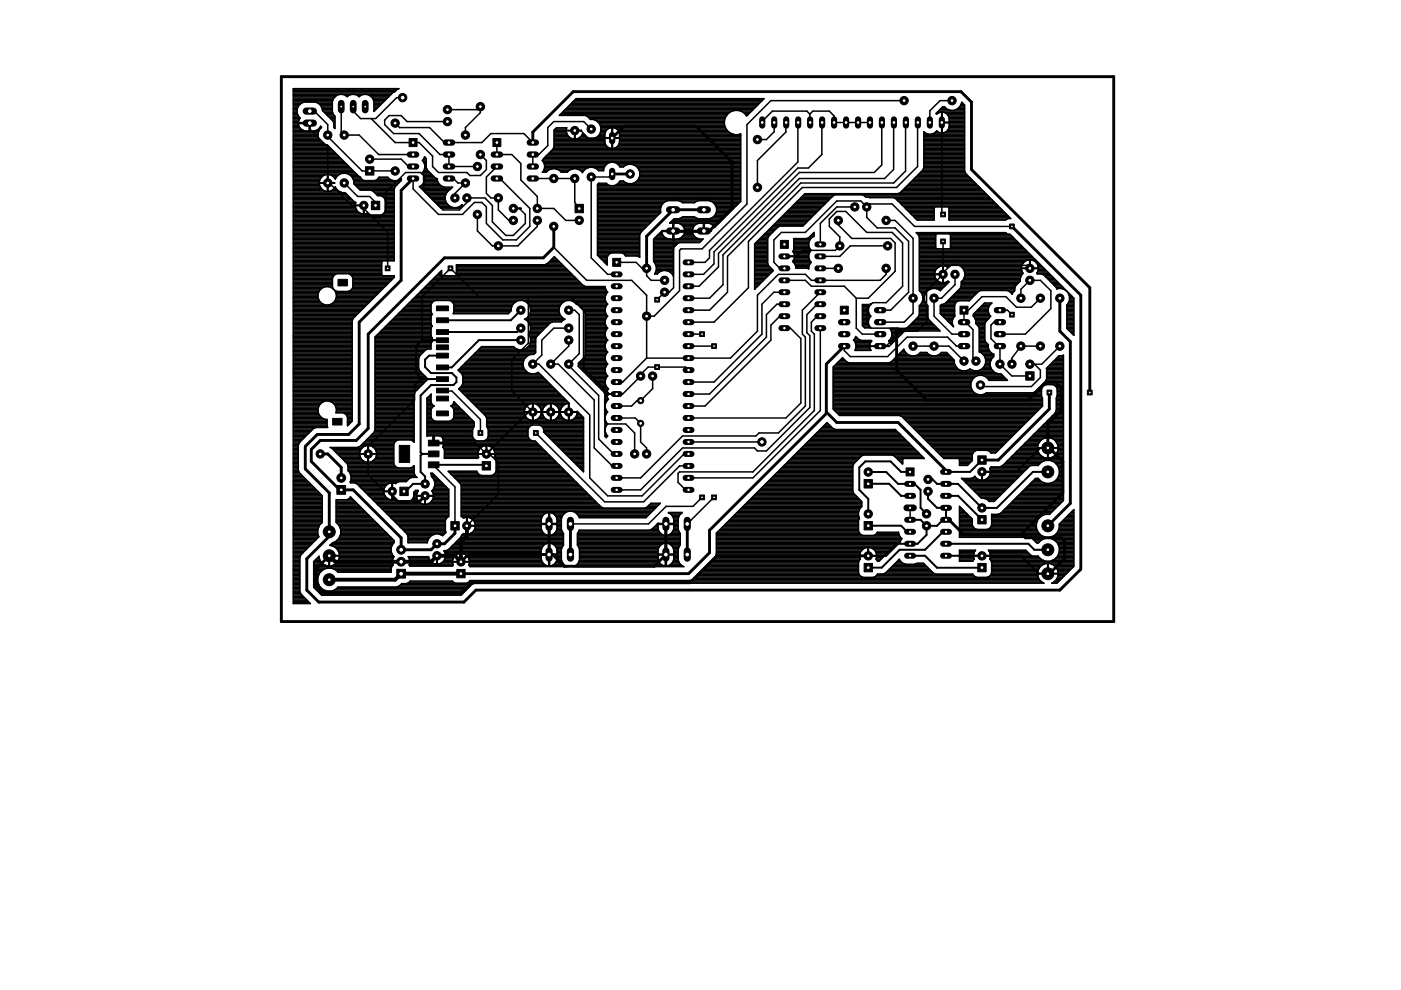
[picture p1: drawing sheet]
<svg xmlns="http://www.w3.org/2000/svg" width="297mm" height="210mm" viewBox="0 0 297 210" stroke-linecap="round" stroke-linejoin="round" font-family="sans-serif">
<g fill="#000" stroke="#000" stroke-width=".21">
<path d="M71.7 59.2h2v1.4h-2zM92.5 67.4h2.6v1h-2.6zM92.5 69.9h2.6v1h-2.6zM92.5 71.6h2.6v1h-2.6zM92.5 73.1h2.6v1h-2.6zM92.5 74.9h2.6v1h-2.6zM92.5 77.4h2.6v1h-2.6zM92.5 79.9h2.6v1h-2.6zM92.5 64.9h2.6v1h-2.6zM70.5 88.7h2v1.4h-2zM84.6 94.4h2.2v3.6h-2.2zM90.8 93.3h2.3v1.3h-2.3z"/>
<path d="M90.8 95.6h2.3v1.3h-2.3zM90.8 97.9h2.3v1.3h-2.3zM92.5 82.3h2.6v1h-2.6zM92.5 84h2.6v1h-2.6zM92.5 87.1h2.6v1.1h-2.6z"/>
</g>
<g fill="none" stroke="#000" stroke-width=".32">
<path d="M62.2 20h20.7M62.2 19.7h21M62.2 19.4h21.5M62.2 19.2h21.8M62.2 18.9h22.1M83 20l1.6-1.2h-22.4v109.2h3.6l-2-2-.2-.6v-7.2l.2-.6 3.8-3.8-.2-.6v-.9M83 20l-3.7 3.6v-2.1a1.87 1.87 0 0 0-3.1-1 1.8 1.8 0 0 0-2.6 0 1.88 1.88 0 0 0-2.9 .3M62.2 29.3h5.3M62.2 38.8h7.2M62.2 39.6h5.7M62.2 39.4h5.6M62.2 32h8.5"/>
<path d="M62.2 27.1h1.4M62.2 28.4h5.2M62.2 28.2h5.3M62.2 21.6h8.3M62.2 26h3.4v1.8l-1-.1-.8-.3M62.2 38.3h5.6M62.2 39.1h5.5M62.2 39.9h5.9M62.2 38.5h5.5M62.2 38h5.7M62.2 37.7h5.8M62.2 37.4h6.1"/>
<path d="M62.2 37.2h6.5M62.2 36.9h10M62.2 36.6h13.1M62.2 36.4h12.8M62.2 36.1h12.5M62.2 35.8h12.3M62.2 35.5h12M62.2 35.3h11.7M62.2 35h11.5M62.2 34.7h11.2M62.2 34.5h10.9M62.2 34.2h10.6"/>
<path d="M62.2 33.9h10.4M62.2 33.6h10.1M62.2 33.4h9.8M62.2 33.1h9.6M62.2 32.8h9.3M62.2 32.5h9M62.2 32.3h8.7M62.2 31.7h8.2M62.2 31.5h7.9M62.2 31.2h7.6M62.2 30.9h7.4M62.2 30.6h6.7"/>
<path d="M62.2 30.4h6.1M62.2 30.1h5.8M62.2 29.8h5.6M62.2 29.5h5.4M62.2 29h5.2M62.2 28.7h5.2M62.2 27.9h5.4M62.2 27.6h2M62.2 27.3h1.6M62.2 26.8h1.2M62.2 26.5h1.1M62.2 26.3h1"/>
<path d="M62.2 25.7h1.1M62.2 25.4h1.2M62.2 25.2h1.3M62.2 24.9h1.3M62.2 24.6h1.1M62.2 24.3h1M62.2 24.1h.8M62.2 23.8h.8M62.2 23.5h.8M62.2 23.3h.8M62.2 23h.9M62.2 22.7h1"/>
<path d="M62.2 22.4h1.1M62.2 22.2h1.4M62.2 21.9h1.7M62.2 21.4h8.3M62.2 21.1h8.5M62.2 20.8h8.6M62.2 20.5h8.9M62.2 20.3h9.2M63.2 26.2h.1M63.2 26.2h2.6v1.6l1.4-.2M63.2 26.2l.2 .6M63.4 26.8l.4 .6"/>
<path d="M63.5 25.2l-.3 .8M64.5 21.6a1.95 1.95 0 0 0-1.5 1.4 1.95 1.95 0 0 0 .6 2l-.1 .2M65.6 27.1h.2M65.6 27.6h.2M65.6 27.3h.2M65.6 26.8h.2M65.6 26.5h.2M65.6 26.3h.2M65.7 26.1v1.3l3.8 3.8v7.6h1.4M66.6 23.6l2.9 2.8v2.6l7.3 7.3h7M67.1 27.6h.6M67.5 21.9h3"/>
<path d="M67.6 27.3h.3M67.7 39.1l.1 .3M67.7 29.8l.6 .6 1.1 .3 6.3 6.3M67.8 22.2h2.7M67.8 27.1h.3M67.9 38l-.2 .7 3.2 .1h-3.2v.3M67.9 26.8l.3 .2a2.24 2.24 0 0 0-.5 2.8M67.9 26.8l-.7 .8M68 26.8h.1M68.1 22.4h2.4M68.2 22.7h2.3M68.3 37.4l-.4 .6"/>
<path d="M68.3 23h2.2M68.4 23.3h2.1M68.5 23.5h2M68.7 37.2l.7-.2v3.6a1.76 1.76 0 0 1-1.6-1.2M68.7 37.2l-.4 .2M68.7 23.8h1.8M69 24.1h1.6M69.3 24.3h1.4M69.4 39.6h.1M69.4 39.4h.1M69.4 38.3h.1M69.4 39.1h.1"/>
<path d="M69.4 39.9h.1M69.4 38.5h.1M69.4 38h.1M69.4 37.7h.1M69.4 37.4h.1M69.4 37.2h.1M69.6 24.6h1.4M69.8 38.8l4.8 4.8h2.5M69.8 24.9h1.2M70.1 25.2h.9M70.3 37.2l-.8-.2v3.6l.6-.1 .6-.3M70.3 37.2l.8 .8a2.05 2.05 0 0 1 2.4-1.2 2.05 2.05 0 0 1 1.5 2.2l1.4 1.3h2.2l.5 .2 1 1a1.25 1.25 0 0 1 1.6 .9v2.3l-.5 .7-.4 .2"/>
<path d="M70.3 37.2h1.4M70.4 25.4h.6M70.6 25.7h.4M70.7 37.4h.7M70.7 20.8l-.2 .7v2.2l.5 1v2.6l-.2-.2v-.9l-.2-.5-2.2-2.3a1.86 1.86 0 0 0-1.6-1.8M70.7 26h.3M70.8 26.8h.2M70.8 26.5h.2M70.8 26.3h.2M70.8 27.1h.2M70.9 39.9h.3M70.9 37.7h.3"/>
<path d="M71.1 39.6h.1M71.1 39.6l-.4 .6M71.1 39.6a1.94 1.94 0 0 0 2.1 1.3l1.9 1.9 .3 .1v.3M72.3 22.6v5.4l.7 .6h3.2l4.1 4.2h7.3M73 38.8l2.8 2.9h2.6l1.6 1.5-.4 .4M73.3 20.3h.6M73.8 36.9h1.8M74.3 37.2h1.5M74.5 37.4h1.7M74.8 37.7h1.7M74.9 38h1.8M75 38.3h2.2"/>
<path d="M75 38.8h9.5M75 38.5h9.8M75.1 39.1h9.1M75.4 39.4h8.6M75.7 37h.1M75.7 37l.7 .5 .4 .6 .5 .2h5.9M75.7 39.6h8.1M75.8 20.3h.7M76 39.9h7.7M78.4 20.3h4.3M78.4 33.7h6.7l1.5 1.6h1M78.4 36.2v.1"/>
<path d="M78.7 25.1l5.1 5.1h5.1l2.8 2.9v2.2l1.3 1.3h6l.6 .6h2.3l1.2-1.3v-1.9l-1.2-1.2M78.7 20.5h3.7M79 20.8h3.1M79.1 21.1h2.8M79.2 21.4h2.4M79.3 21.6h2M79.3 23.5h.1M79.3 23.3h.4M79.3 23h.6M79.3 22.7h.9M79.3 22.4h1.2M79.3 22.2h1.5"/>
<path d="M79.3 21.9h1.7M80 38h2.6M80.3 37.7h2M83.8 26.1l.9 1h6.4l3.1 3.1h8l1.9-1.9h7l1.9 1.9M84.2 39.1l-.4 .4-.2 .6v15.2h-2.5l-.2 .2v2.8l.2 .2M84.3 38.3h.8M84.9 38a2.02 2.02 0 0 1-2.7-.5h-1.9l-.4 .6-.4 .2M84.9 38l.2-.2v.4l-.9 .9M84.9 38h.2M85.4 20.7h-1.3l-4.4 4.4h-3.2l-1.9-1.9v-.3l.3-.3M87.6 37.8v2.3l5.4 5.4h5l2.6-2.6h1.6l.9 1v3.5l3.5 3.5h2.9l2.8-2.9v-3.8l-6.3-6.4h-.7M89 39.6h5.1"/>
<path d="M89.3 39.9h6.4M89.3 39.4h4.2M89.6 39.1h3.6M89.6 36.6h1.6M89.7 33.9h.7M89.7 34.2h.7M89.8 36.4h1.1M89.8 36.3l-.2 .3a1.79 1.79 0 0 1-.7 2.9l4.6 4.6h4l.6-.6h-.1M89.8 38.8h3.2M89.8 36.9h1.6M89.9 33.6h.5M89.9 34.5h.5"/>
<path d="M89.9 36.1h.7M89.9 38.5h2.9M89.9 37.2h1.8M90 34.7h.4M90 33.4h.1M90 35.8h.5M90 38.3h2.7M90.1 38h2.6M90.1 37.7h2.2M90.1 37.4h1.9M90.1 35.5h.3M90.1 35.3h.3"/>
<path d="M90.1 35h.3M90.4 33.6l-.4-.3-.4 .7a1.79 1.79 0 0 1 .2 2.3M90.4 33.6v2a6 6 0 0 0 2.3 2.3 1.75 1.75 0 0 0 1.5 1.8h1.7a4.3 4.3 0 0 0-1.5 1.9M94.9 25.8h-8.6l-1.3-1.3h-2.5l-.9 1v.9l1.9 1.9h5.4l4.4 4.5h1.9v2.5h6M94.9 23.2h6.3l.7-.6v1.3l-3.2 3.2v1.5M95.2 37.8h.9l1 1h1.6l-2.2 2.2v1M104.7 35.3h.6l-2.2 2.2v3.5l1 1h1.6v2.5l2.2 2.2h.9M105.3 30.2v2.6h3.2l1.9 1.9v3.5l3.5 3.5v2.5h3.5l2.6 2.5h2.8M113 37.8h8.9v5.1l.9 1.3M115.1 34.2h41.9M115.1 33.9h41.9M115.2 36.4h.8"/>
<path d="M115.3 34.5h14M115.3 33.6h41.7M115.3 36.1h1M115.4 34.7h13.3M115.4 35.8h1.5M115.5 35.5h9.3M115.5 35.3h12.7M115.5 35h12.9M115.5 33.4h41.5M115.8 33.1h41.2M116.1 32.8h40.9M116.3 32.5h40.7"/>
<path d="M116.6 32.3h40.4M116.9 32h40.1M117.2 31.7h39.8M117.3 31.5h12.1M117.5 31.2h11.3M117.5 29.3h3.5M117.5 27.6v3.5l-.2 .5-2.3 2.4a1.79 1.79 0 0 1 .2 2.3M117.5 28.4h2.7M117.5 28.2h2.6M117.5 30.9h11M117.5 30.6h10.9M117.5 30.4h10.8"/>
<path d="M117.5 30.1h10.7M117.5 29.8h10.7M117.5 29.5h10.7M117.5 29h3.1M117.5 28.7h2.9M117.5 27.9h2.6M117.5 27.6h2.6M117.7 27.3h2.4M117.9 35.8h3.5M118.6 36.1h2.1M118.6 36.1l.4 .4h1.3a2.08 2.08 0 0 1 2.7-.4M118.6 36.1a2.08 2.08 0 0 0-2.8 .4h-.8l.2-.2"/>
<path d="M118.7 24.3h35.4M118.9 36.4h1.5M119 24.1h35.4M119.3 23.8h35.5M119.5 23.5h35.8M119.8 23.3h39.9M120.1 27.3v.3l3.2 .1h-3.2a1.8 1.8 0 0 0 1.7 1.8v-1.9M120.1 27.3v-.2h-2.1l-.5 .5M120.1 23h39.8M120.4 22.7h39.8M120.6 22.4h39.9M120.9 22.2h39.8"/>
<path d="M121.2 21.9h39.8M121.4 21.6h39.9M121.7 21.4h39.9M121.8 29.3h.1M121.8 28.4h.1M121.8 28.2h.1M121.8 29h.1M121.8 28.7h.1M121.8 27.9h.1M122 21.1h39.8M122.3 35.8h1.9M122.7 29.3h1.8"/>
<path d="M123 36.1h.9M123 36.1l.5 .5 .1-.2M123.1 29h1M123.1 27.7l1.6 1.6h5.1M123.3 36.4h.3M123.3 28.7h.5M123.5 28.4h.1M123.6 36.4a2.07 2.07 0 0 1 3.3-.2h1.1a1.82 1.82 0 0 1 1.4-1.8 1.82 1.82 0 0 1 2 1h.8a2.07 2.07 0 0 1 2.9 0 2.07 2.07 0 0 1 0 2.9 2.07 2.07 0 0 1-2.9 .1h-.8l-.6 .7-.6 .3M124.4 24.6h29.6M124.8 24.9h29M125 25.2h28.7M125.3 27.4l-1.5-1.6h-6.4l-1.3 1.3v3.8l-1.9 1.9h-1.2v2.5"/>
<path d="M125.9 35.5h2.2M126.1 25.4h27.5M126.6 35.8h1.4M126.6 25.7h27M126.6 29h1.6M126.7 39.6h30.3M126.7 39.1v15M126.7 39.4h30.3M126.7 39.9h30.3M126.7 39.1h2.1M126.8 36.1h1.2M126.9 26h26.7"/>
<path d="M126.9 28.7h1.3M127.1 28.4h1.1M127.1 26.3h26.5M127.2 26.5h26.4M127.3 28.2h1M127.3 26.8h26.4M127.4 27.9h1M127.4 27.1h2M127.4 27.6h1.2M127.4 27.3h1.5M128.2 30.1v-.8h3.2v.8M128.8 39.1l-.3-.3h-1.6l-.2 .3"/>
<path d="M128.8 39.1l.6 .3M129.4 27.1a1.7 1.7 0 0 0-1.2 2.1h3.2a1.74 1.74 0 0 0-1.2-2.1M129.4 27.1l.4-.1v4.5a1.59 1.59 0 0 1-1.6-1.4M129.8 27.1h.1M129.8 28.4h.1M129.8 28.2h.1M129.8 31.5h.1M129.8 31.2h.1M129.8 30.9h.1M129.8 30.6h.1M129.8 30.4h.1M129.8 30.1h.1"/>
<path d="M129.8 29.8h.1M129.8 29.5h.1M129.8 29h.1M129.8 28.7h.1M129.8 27.9h.1M129.8 27.6h.1M129.8 27.3h.1M129.8 36.9l-.6 .6h-3.9v17.2l3.5 3.5h1.9M129.9 29.3h27.1M130.2 27.1h23.6M130.2 27.1l-.3-.1v4.5a1.55 1.55 0 0 0 1.5-1.4M130.2 31.5h26.8"/>
<path d="M130.3 34.5h26.7M130.7 27.3h23.3M130.8 31.2h26.2M130.9 39.1h26.1M130.9 34.7h26.1M131 27.6h23.2M131 30.9h26M131.1 38.8h1.8M131.1 35h1.7M131.2 27.9h23.2M131.2 30.6h25.8M131.3 28.2h23.5"/>
<path d="M131.3 30.4h25.7M131.4 28.4h24M131.4 38.5h1M131.4 30.1h25.6M131.4 29.8h25.6M131.4 29.5h25.6M131.4 29h25.6M131.4 28.7h25.6M131.4 35.3h.9M134.3 38.8h22.7M134.4 35h22.6M134.9 38.5h22.1"/>
<path d="M134.9 35.3h22.1M135.1 38.3h21.9M135.2 35.5h21.8M135.4 38h21.6M135.4 35.8h21.6M135.5 37.7h21.5M135.5 36.1h21.5M135.6 37.4h21.4M135.6 36.4h21.4M135.7 37.2h21.3M135.7 36.9h21.3M135.7 36.6h21.3"/>
<path d="M153.6 26.3a2.55 2.55 0 0 0 3.4 2.1v14.3l-5.5 5.5-.8-.7-1.4-.2v1.8h1.3l.3-.2h-4.1M153.6 26.3a2.57 2.57 0 0 1 1.7-2.8 2.57 2.57 0 0 1 3 1.1l3.7-3.7h-39.8l-3.6 3.6h5.4l.5 .2 .7 .6a2.08 2.08 0 0 1 2 3.1 2.08 2.08 0 0 1-3.7 0 1.74 1.74 0 0 1-1.6 1.1v-1.9M156.8 28.4h.2M156.9 23.5h2.5M157.5 23.8h1.6M157.9 24.1h.9M158.2 24.3h.4M164.1 26v1.9l-1.6 1.7h-1.9M166.7 26l-.1 2-6 6v5.8M169.2 26v8.4l-18.8 18.7v1.6l-.9 .9h-3.5M171.7 24.2l.6-.6h3.5l1 1v1.4h7.6M171.7 24.2l-.6-.6h-7.3l-2.2 2.1v.3"/>
<path d="M171.7 24.2l.1 1.8M174.3 26l-.1 6.8-2.8 2.8h-2.2l-17.8 17.8v2.5l-2.2 2.3h-3.2M187 26l-.1 9-1.5 1.6h-15.9l-17.2 17.1v2.9l-4.1 4.1h-2.2M189.5 26v9.9l-1.9 1.9h-18.1l-16.2 16.2v6.4l-2.9 2.8h-4.4M191.7 21.3h-28.3l-5 5.1v16.8l-9.6 9.6h-4.4l-.3 .3v8.5l-5.4 5.4h-1.6M191.8 39.9h16.1M192.1 26l-.1 10.3-2.5 2.5h-19.7l-15.6 15.6v7.6l-3.8 3.8h-4.4M192.1 39.6h15.5M192.4 39.4h14.9M192.6 39.1h14.5M192.9 38.8h13.9M193.2 38.5h13.3"/>
<path d="M193.4 38.3h12.8M193.7 38h12.3M194 37.7h11.7M194.3 37.4h11.1M194.5 37.2h10.6M194.6 26l-.1 9.3-4.4 4.5h-20l-11.4 11.4v9.8l-7.3 7.3h-5.4M194.8 36.9h10.1M195.1 36.6h9.6M195.4 36.4h9.2M195.6 36.1h8.9M195.8 35.8h8.7M195.9 29.3h8.6"/>
<path d="M195.9 32h8.6M195.9 27.9l.2 .3M195.9 28.4h8.6M195.9 28.2h.2M195.9 27.9v.1M195.9 27.9v7.7l-.2 .4-4.8 4.9-.5 .2h-19.7l-10.7 10.6v9.6l3.9-3.9M195.9 35.5h8.6M195.9 35.3h8.6M195.9 35h8.6M195.9 34.7h8.6M195.9 34.5h8.6M195.9 34.2h8.6"/>
<path d="M195.9 33.9h8.6M195.9 33.6h8.6M195.9 33.4h8.6M195.9 33.1h8.6M195.9 32.8h8.6M195.9 32.5h8.6M195.9 32.3h8.6M195.9 31.7h8.6M195.9 31.5h8.6M195.9 31.2h8.6M195.9 30.9h8.6M195.9 30.6h8.6"/>
<path d="M195.9 30.4h8.6M195.9 30.1h8.6M195.9 29.8h8.6M195.9 29.5h8.6M195.9 29h8.6M195.9 28.7h8.6M196.1 28.2l.7 .2M198.2 28.2l-.7 .2M198.2 28.2h1.2M198.5 27.9h.3M198.5 24.1l.1 .1 1-.5 .1 21.7 .2 .1M198.5 24l1.4-1.4h.4a2.07 2.07 0 0 0 2.1 .8 2.07 2.07 0 0 0 1.5-1.7l.6 .6v13.9l.2 .6 9.6 9.5h-.5l-.6 .4h-12v-2.6l-.2-.2h-2.8l-.1 .2v2.6h-3.6l-4.6-4.6-.5-.2-5.2-.1"/>
<path d="M198.5 24v.1M198.5 24.1h.2M198.7 23.8h.6M199 23.5h5.5M199.3 23.3h1.8M199.5 23h1.1M199.6 27.1h.1M199.6 26h1.7a1.64 1.64 0 0 1-.6 1.8 1.64 1.64 0 0 1-1.8 .2l-.3-.3-.4 .5M199.6 27.9h.1M199.6 27.6h.1M199.6 27.3h.1M199.6 26.8h.1"/>
<path d="M199.6 26.5h.1M199.6 26.3h.1M199.6 25.7h.1M199.6 25.4h.1M199.6 25.2h.1M199.6 24.9h.1M199.6 24.6h.1M199.6 24.3h.1M199.6 24.1h.1M199.6 23.8h.1M199.7 26h4.8M199.8 22.7h.5"/>
<path d="M200 28.2h4.5M200.1 23.8l-.4-.1v4.5M200.1 23.8a1.7 1.7 0 0 1 1.2 2.1h-1.7M200.1 23.8h4.4M200.6 27.9h3.9M200.6 24.1h3.9M200.9 27.6h3.6M200.9 24.3h3.6M201.1 27.3h3.4M201.1 24.6h3.4M201.2 27.1h3.3M201.2 24.9h3.3"/>
<path d="M201.3 26.8h3.2M201.3 26.5h3.2M201.3 26.3h3.2M201.3 25.7h3.2M201.3 25.4h3.2M201.3 25.2h3.2M201.8 21.3h-2.5l-2.2 2.2v2.5M202.6 23.3h1.9M203.1 23h1.4M203.4 22.7h1.1M203.6 22.4h.9M203.7 22.2h.7"/>
<path d="M203.9 21.9h.2M62.2 44.8h13.6M62.2 56.8h18.7M62.2 58.2h8.9M62.2 52.7h21.4M62.2 44.3h13.3M62.2 41.8h11.9M62.2 41.3h11.4M62.2 58.5h8.6M62.2 54.4h21.4M62.2 50.5h21.4M62.2 45.4h15.8"/>
<path d="M62.2 45.6h21.4M62.2 59.8h8.3M62.2 59.6h8.3M62.2 59.3h8.3M62.2 59h8.3M62.2 58.7h8.4M62.2 57.9h18.7M62.2 57.7h18.7M62.2 57.4h18.7M62.2 57.1h18.7M62.2 56.6h18.7M62.2 56.3h18.7"/>
<path d="M62.2 56h18.7M62.2 55.7h18.7M62.2 55.5h18.7M62.2 55.2h21.4M62.2 54.9h21.4M62.2 54.7h21.4M62.2 54.1h21.4M62.2 53.8h21.4M62.2 53.6h21.4M62.2 53.3h21.4M62.2 53h21.4M62.2 52.5h21.4"/>
<path d="M62.2 52.2h21.4M62.2 51.9h21.4M62.2 51.6h21.4M62.2 51.4h21.4M62.2 51.1h21.4M62.2 50.8h21.4M62.2 50.3h21.4M62.2 50h21.4M62.2 49.7h21.4M62.2 49.5h21.4M62.2 49.2h21.4M62.2 48.9h21.4"/>
<path d="M62.2 48.6h21.4M62.2 48.4h21.4M62.2 48.1h21.4M62.2 47.8h21.4M62.2 47.6h21.4M62.2 47.3h21.4M62.2 47h21.4M62.2 46.7h21.4M62.2 46.5h21.4M62.2 46.2h21.4M62.2 45.9h21.4M62.2 45.1h14"/>
<path d="M62.2 44.6h13.4M62.2 44h13.2M62.2 43.7h13.1M62.2 43.5h13.1M62.2 43.2h13.2M62.2 42.9h13.2M62.2 42.6h12.8M62.2 42.4h12.5M62.2 42.1h12.2M62.2 41.6h11.7M62.2 41h11.1M62.2 40.7h10.1"/>
<path d="M62.2 40.4h6.6M62.2 40.2h6.1M69.4 40.4h.1M69.4 40.2h.1M70.2 40.4h1.5M70.5 59v1.9l.5 .7 .4 .2h2.5l.4-.2 .5-.7v-1.9M70.5 59l.2-.5 .7-.5h2.5l.8 .5 .1 .5M70.6 40.2h.9M74.3 58.2h6.6M74.6 58.5h9v.3l-8.7 8.7M74.7 58.7h8.9M74.8 59.8h7.7"/>
<path d="M74.8 59.6h8M74.8 59.3h8.3M74.8 59h8.6M75.4 43.2l-.1 .3h1.8v1.9M76.2 40.2h7.4M76.5 43.6l5.7 5.7v7.6M77 45.4a1.8 1.8 0 0 1-1.7-1.8h1.9v1.8M77.1 44.8h.1M77.1 44.3h.1M77.1 45.1h.1M77.1 44.6h.1M77.1 44h.1"/>
<path d="M77.1 43.7h.1M77.2 45.4l.7-.2 .6 .4M78.9 40.4h4.7M79.3 40.7h4.3M79.6 41h4M79.9 41.3h3.7M80.9 41.6h2.7M81.2 45.4h2.4M81.3 41.8h2.3M81.5 45.1h2.1M81.5 42.1h2.1M81.6 44.8h2"/>
<path d="M81.6 42.4h2M81.7 44.3h1.9M81.7 44.6h1.9M81.7 44h1.9M81.7 43.7h1.9M81.7 43.5h1.9M81.7 43.2h1.9M81.7 42.9h1.9M81.7 42.6h1.9M89.6 40.2h5.8M89.8 40.4h5.3M90.1 40.7h4.7"/>
<path d="M90.4 41h4.2M90.7 41.3h3.8M90.9 41.6h3.5M91.2 59.8h31.7M91.2 41.8h3.2M91.4 59.6h31.3M91.5 42.1h2.9M91.7 59.3h30.7M91.7 42.4h2.7M92 59h30.1M92 42.6h2.5M92.2 58.7h29.7"/>
<path d="M92.3 42.9h2.3M92.5 58.5h29.1M92.6 43.2h2.2M92.8 58.2h.8M92.8 43.5h2.2M93.1 57.9h.5M93.1 43.7h2.2M93.3 57.7h.3M93.4 44h2.6M93.6 57.4h.1M93.8 58.5l-.2-.2v-.9l-14.1 14.1v19.6l-.2 .6-3 2.9-.5 .3h-5.8l.3 .1 3.3 3.3 .2 .5v1a1.97 1.97 0 0 1 .5 2.4M94.4 42.4a2.16 2.16 0 0 0 3.6 1.1"/>
<path d="M94.4 41.6v.8M96.6 58.5l.2-.2v-2.2h18.7l.5-.2 1.5-1.5 6.2 6.1 .4 .2h4.2l.3 1 .2 .3-.5 .9M96.8 56.8h23.1M96.8 58.2h24.5M96.8 57.9h24.2M96.8 57.7h24M96.8 57.4h23.7M96.8 57.1h23.4M96.8 56.6h22.9M96.8 56.3h22.6M96.9 44h.7M97.6 43.7h.3"/>
<path d="M97.9 43.5h.1M99 42h3.8l1.6 1.6v3.5l2.9 2.8h1.5l2.6-2.5v-1.9l-1.3-1.3h-1.3M99.1 41.9h.6zM99.3 42v.6l-1.9 1.9h-3.5l-4.1-4.1v-3.2l-.6-.6h-3.2l-4.1 4.1v4.1l-1.3 1.3h-1.6M101.2 45.5v3.5l3.2 3.1h5.4l4.1-4.1v-1.3M108.9 44.1l1.6 .1zM115.8 56h3.3M116.2 55.7h2.7M116.5 55.5h2.1M116.8 55.2h1.5M117 54.9h1M117.3 54.7h.5"/>
<path d="M117.4 52.5l7 6.9h9.5l3.2 3.2v13.3M126.7 44.8h13.3M126.7 52.7h8.9M126.7 44.3h13.3M126.7 54.1l2 2.1v-1.7l.2-.4M126.7 41.8h30.3M126.7 41.3h30.3M126.7 50.5h8.9M126.7 45.4h13.1M126.7 45.6h12.8M126.7 54.1h2.2M126.7 53.8h2.5"/>
<path d="M126.7 53.6h8.9M126.7 53.3h8.9M126.7 53h8.9M126.7 52.5h8.9M126.7 52.2h8.9M126.7 51.9h8.9M126.7 51.6h8.9M126.7 51.4h8.9M126.7 51.1h8.9M126.7 50.8h8.9M126.7 50.3h8.9M126.7 50h8.9"/>
<path d="M126.7 49.7h9M126.7 49.5h9.1M126.7 49.2h9.2M126.7 48.9h9.5M126.7 48.6h9.8M126.7 48.4h10.1M126.7 48.1h10.3M126.7 47.8h10.6M126.7 47.6h10.9M126.7 47.3h11.1M126.7 47h11.4M126.7 46.7h11.7"/>
<path d="M126.7 46.5h12M126.7 46.2h12.2M126.7 45.9h12.5M126.7 45.1h13.3M126.7 44.6h13.3M126.7 44h13.4M126.7 43.7h13.5M126.7 43.5h13.6M126.7 43.2h13.8M126.7 42.9h14.1M126.7 42.6h14.7M126.7 42.4h30.3"/>
<path d="M126.7 42.1h30.3M126.7 41.6h30.3M126.7 41h30.3M126.7 40.7h30.3M126.7 40.4h30.3M126.7 40.2h30.3M126.9 54.4h1.9M127.2 54.7h1.5M127.5 54.9h1.2M127.7 55.2h1M128 55.5h.7M128.3 55.7h.4"/>
<path d="M128.6 56h.1M128.9 54.1l.8-.5h2.1l.8 .5M130.7 55.6h4.2l1.2 1.3h1v1.6l.9 .9h2.9M132.3 53.8h3.3M132.6 54.1l.1 .2h2.4l.5 .2M132.6 54.1h3M135.3 54.4h.3M135.6 54.5h.1M138.6 55.5a1.99 1.99 0 0 1 .2 2.6h.5a2.03 2.03 0 0 1 3.5 .4M138.6 52.7h4.2M138.6 54.4h4.2M138.6 55.5h4.2"/>
<path d="M138.6 55.2h4.2M138.6 54.9h4.2M138.6 54.7h4.2M138.6 54.1h4.2M138.6 53.8h4.2M138.6 53.6h4.2M138.6 53.3h4.2M138.6 53h4.2M138.6 52.5h4.3M138.6 52.2h4.5M138.6 51.9h4.8M138.6 51.6h5"/>
<path d="M138.6 51.4h9.8M138.6 51.1h10M138.6 50.8h10.3M138.7 50.5h2.7M138.9 55.7h3.9M138.9 57.9h.6M139 56h3.8M139 57.7h.8M139 50.3h1.9M139.1 56.3h3.7M139.1 57.4h1.4M139.1 56.8h3.7"/>
<path d="M139.1 57.1h3.7M139.1 56.6h3.7M139.3 50h1.3M139.6 49.7h.9M139.8 49.5h.6M140 44.9a1.96 1.96 0 0 1 1.6-2.4h2.3l.9 .5h2.4l.9-.5h2.3a1.96 1.96 0 0 1 1.5 2.4M140 44.9l.1 .1-4.3 4.3-.2 .5v4.7M140.1 49.2h.2M140.3 49.1h4.9M140.3 49.1h.1M140.3 49.1l.2 .6M140.4 48.9h2.2"/>
<path d="M140.5 49.7l.4 .5M141.3 57.4h1.5M142 57.7h.8M142 47.3h10.5M142.3 47h10.4M142.3 57.9h.5M142.6 46.7h10.4M142.6 58.2h.2M142.6 50.5h.2M142.6 50.3h.2M142.6 50h.2M142.6 49.7h.2"/>
<path d="M142.6 49.5h.2M142.6 49.2h.2M142.6 48.6h.2M142.6 48.4h.2M142.6 48.1h.2M142.6 47.8h.2M142.6 47.6h.2M142.7 49l.1 12-.9 1h-1l-1.6 1.5M142.7 58.5h.1M142.8 48.9h6.3M142.8 46.5h10.5M143.7 51.6l-.7 .7-.2 .5"/>
<path d="M144.1 50.5h3.8M144.1 42.6h3.7M144.4 47.6h3.2M144.4 46.2h3.2M144.6 50.3h2.8M144.7 42.9h2.6M144.7 47.8h2.6M144.8 50h2.4M144.9 48.1h2.1M145 49.7h2M145.1 48.4h1.8M145.1 49.5h1.8"/>
<path d="M145.1 48.6h1.7M145.2 49.2h1.6M145.2 48.9h-4.8l-1.8 1.8v4.8M145.2 48.9a1.84 1.84 0 0 0-2.4-1.6v3.4a1.84 1.84 0 0 0 2.4-1.6M145.2 48.9h.1M145.2 49.1h.1M146.8 48.9a1.84 1.84 0 0 1 2.3-1.6v1.8h-2.3M146.8 48.9h.1M146.8 49.1h.1M146.8 49.1l.2 .6M147 49.7a1.91 1.91 0 0 0 2.1 1l-.8 .7h-4.2l-.4 .2M149.1 48.6h.2"/>
<path d="M149.1 48.4h.2M149.1 48.1h.2M149.1 47.8h.2M149.1 47.6h.2M149.3 48.9h1.5M150.6 42.6h6.4M150.9 47.6h1.3M150.9 46.2h2.6M151.2 42.9h5.6M151.2 47.8h.7M151.3 45.9h2.5M151.4 48.1h.2"/>
<path d="M151.4 43.2h5.1M151.6 45.6h2.5M151.7 43.5h4.6M151.7 45.4h2.7M151.8 43.7h4.2M151.8 45.1h2.8M151.9 44h3.8M151.9 44.8h3M151.9 44.3h3.6M151.9 44.9l-.3 .7-.5 .5-.7 .3h-2.3l-.9-.4h-2.4l-.9 .4h-1l-.9 .9h.6v3.4a2.04 2.04 0 0 1-1.7-.5M151.9 44.6h3.3M160 56.8h3.4"/>
<path d="M160 58.2h3.1M160 52.7h2.8M160 58.5h2.9M160 54.4h2.8M160 59.8h1.5M160 59.6h1.8M160 59.3h2M160 59h2.3M160 58.7h2.6M160 57.9h3.4M160 57.7h3.7M160 57.4h3.9"/>
<path d="M160 57.1h3.7M160 56.6h3.2M160 56.3h2.9M160 56h2.8M160 55.7h2.8M160 55.5h2.8M160 55.2h2.8M160 54.9h2.8M160 54.7h2.8M160 54.1h2.8M160 53.8h2.8M160 53.6h2.8"/>
<path d="M160 53.3h2.8M160 53h2.8M160 52.5h2.8M160 52.2h2.8M160 51.9h2.8M160.1 51.6h2.7M160.4 51.4h2.4M160.6 51.1h2.2M160.9 50.8h1.9M161.2 50.5h1.6M161.4 50.3h1.5M161.7 50h1.4"/>
<path d="M162 49.7h1.3M162.3 49.5h1.3M162.5 49.2h1.4M162.8 48.9h1.3M163.1 48.6h1.3M163.3 48.4h1.4M163.6 48.1h1.4M163.9 47.8h6.4M164.2 47.6h6.4M164.4 47.3h6.5M164.7 47h6.4M165 46.7h6.4"/>
<path d="M165.3 46.5h6.4M165.5 46.2h6.5M165.8 45.9h6.4M166.1 45.6h6.4M166.3 59.4h4.5l1.2 1.3h7l2.5 2.5M166.3 45.4h6.5M166.6 45.1h6.5M166.9 44.8h6.4M167.2 44.6h6.4M167.4 44.3h6.5M167.7 44h6.4M168 43.7h6.4"/>
<path d="M168.1 55.5h3.8M168.1 53.3h.1M168.1 53.3l.4 1M168.1 53.3h3.7M168.2 55.2h3.5M168.3 55.2l-.3 .2 .5 .5 .2 .6M168.3 53h3.6M168.3 53.6h3.4M168.3 43.5h6.4M168.3 52.7h3.4M168.3 52.5h3.3M168.3 52.2h3.2"/>
<path d="M168.3 51.9h3.2M168.3 51.6h3.2M168.3 51.4h3.2M168.3 51.1h3.3M168.3 50.8h3.4M168.3 55.7h3.6M168.4 54.9h3.2M168.4 53.8h3.2M168.5 54.7h3M168.5 54.1h3M168.5 54.4l-.2 .8M168.5 56h3.2"/>
<path d="M168.6 43.2h6.4M168.6 56.3h3M168.7 56.5v.3h2.8M168.7 56.6h2.8M168.8 42.9h6.4M169.1 42.6h6.4M169.4 42.4h6.4M169.6 42.1h6.5M169.9 41.8h6.4M170.2 41.6h6.4M170.5 41.3h38.7M171.1 50.5h.9"/>
<path d="M171.5 54.4h-5.2h2.5l1.3-1.3h7l1-1v-1.9l-2.3-2.2v-1.6l1.6-1.6h1.9l4.5 4.5h5.3l2.3 2.2v9.2l-3.5 3.5h-2.9l-1.2 1.2v3.2l.9 1h5.7l.7 .6-3.2 3.2M171.5 56.5v.5l-.5-.2M171.6 50.3h.7M171.9 50h.7M172.1 49.7h.5M172.3 50.3a1.81 1.81 0 0 0-.3 2.8 1.7 1.7 0 0 0 0 2.5l-.5 .9M172.3 50.3l.3-.2v-.8l-1.1 1.1-.5 .2h-2.7v2.3l-.2 .4M172.4 49.5h.2M173.9 56.9h3.8M177.1 41.3l-.4 .2-6.5 6.4h-4.8l-.5 .3-1.9 1.9-.2 .5v5.3l.2 .5 .9 1M177.7 46.7v1l2.9 2.8h8.2l1 1v6l-5.7 5.7h-2.6M181.2 43.9h-3.8l-3.5 3.5v4.4"/>
<path d="M182.8 41.3l.8 .5h26.2M183.3 41.6h26.2M183.8 43.9l-1.3-1.3h-5.1l-6.6 6.7h-5.1l-1.6 1.6v4.7l1.3 1.3h.9M183.8 43.9v2.2l2.2 2.2h3.8l2.8 2.9v10.8l-3.8 3.8h-2.2M183.8 43.9l.6-.7h4.7l4.8 4.8h20.6M187.9 56.9v1.3l-1.3 1.2h-14.6l-1.2-1.2h-5.8l-4.4 4.4v7.6l-5.7 5.7h-17.8M187.9 46.7h1.9l3.8 3.8v15.9l-1.9 1.9h-5.1M188.2 52.1h-7.9l-2.2 2.3h-4.2M189.8 42.1h20.3M190.1 42.4h20.2M190.4 42.6h20.2M190.5 41h18.5"/>
<path d="M190.7 42.9h20.2M191 43.2h20.1M191 40.7h17.7M191.2 43.5h20.2M191.3 40.4h17.1M191.5 43.7h20.2M191.5 40.2h16.6M191.8 44h6.3M192.1 44.3h6M192.3 44.6h5.8M192.6 44.8h5.5M192.9 45.1h5.2"/>
<path d="M193.1 45.4h5M193.4 45.6h4.7M193.7 45.9h4.4M194 46.2h4.1M194.2 46.5h3.9M194.4 49.5h19M194.7 49.7h3.7M194.8 50h3.6M194.9 50.3l-.2-.5-.5-.5h19l.6 .4h.3l13.6 13.5v7.9l-1.5-1.5v-4.9l.6-1.1M194.9 56.8h3.8M194.9 58.2h5.1v1.8l1-.4 .2 .2M194.9 50.3v11.3l.4 .5 .4 .7v.8"/>
<path d="M194.9 52.7h22.3M194.9 58.5h3.3M194.9 54.4h23.9M194.9 50.5h3.5M194.9 59.8h4.4M194.9 59.6h3.9M194.9 59.3h3.6M194.9 59h3.5M194.9 58.7h3.3M194.9 57.9h3.3M194.9 57.7h3.3M194.9 57.4h3.4"/>
<path d="M194.9 57.1h3.6M194.9 56.6h4.2M194.9 56.3h6.7M194.9 56h21.9M194.9 55.7h22.1M194.9 55.5h22.4M194.9 55.2h22.8M194.9 54.9h24.5M194.9 54.7h24.2M194.9 54.1h23.7M194.9 53.8h23.4M194.9 53.6h23.1"/>
<path d="M194.9 53.3h22.8M194.9 53h22.6M194.9 52.5h3.5M194.9 52.2h3.5M194.9 51.9h3.5M194.9 51.6h3.5M194.9 51.4h3.5M194.9 51.1h3.5M194.9 50.8h3.5M194.9 50.3h3.5M198.1 58.2l.1 .5M198.5 52.7l-.1-.1v-2.8l.1-.2h2.8l.2 .2v2.8l-.2 .1"/>
<path d="M199.2 56.5a1.75 1.75 0 0 0-1.1 1.6h1.9v-1.8l1 .4M199.2 56.5l.7-.2v3.7a1.84 1.84 0 0 1-1.7-1.3M199.9 56.8h.1M199.9 58.5h.1M199.9 59.8h.1M199.9 59.6h.1M199.9 59.3h.1M199.9 59h.1M199.9 58.7h.1M199.9 57.9h.1M199.9 57.7h.1M199.9 57.4h.1"/>
<path d="M199.9 57.1h.1M199.9 56.6h.1M199.9 51.2v7l-3.5 3.4v6.7l-1.9 1.9h-5.5M200.6 59.8h.6M200.8 56.6h.4M201.1 44h10.9M201.2 59.8l-1.9 1.8-.8-.4M201.2 44.8h11.6M201.2 44.3h11M201.2 45.4h12.1M201.2 45.6h12.4M201.2 46.5h12.3"/>
<path d="M201.2 46.2h12.9M201.2 45.9h12.7M201.2 45.1h11.9M201.2 44.6h11.3M201.3 56.4a2.11 2.11 0 0 1 2.7 .3 2.11 2.11 0 0 1 .2 2.6M201.5 49.7h12.7M201.5 50.5h13.5M201.5 52.5h15.4M201.5 52.2h15.2M201.5 51.9h14.9M201.5 51.6h14.6M201.5 51.4h14.3"/>
<path d="M201.5 51.1h14.1M201.5 50.8h13.8M201.5 50.3h13.3M201.5 50h13M202.5 58.2v2.2l-2.9 2.8h-1.6v3.8l3.8 3.8h2.6M203.3 56.3h13.4M203.8 56.6h12.8M203.8 59.8h12.3M204 59.6h12.3M204.1 56.8h17.2M204.2 59.3l-.4 .5v.8M204.2 59.3h12.1"/>
<path d="M204.3 57.1h12.3M204.4 59h11.9M204.4 57.4h12.2M204.5 58.7h11.9M204.5 57.7h12.2M204.6 58.2h12.1M204.6 58.5h11.9M204.6 57.9h12.3M216.3 59v.6l-1 1-.2 1-.5 .8-.6-.6-.4-.2h-5.7l-.4 .2-2 2h-2.2l-.4 .1M216.6 56.5a1.82 1.82 0 0 1 1.7-1.4v1.8h-1.7l.3 1.1M216.6 56.5v.3M216.9 58l-.3 .3-.3 .7"/>
<path d="M218.3 56.6h.1M218.3 56.3h.1M218.3 56h.1M218.3 55.7h.1M218.3 55.5h.1M218.3 55.2h.1M218.4 56.9l-.7-.6h-16.2l-1.6 1.5M219 55.2h.7M219.5 55.5h.4M219.8 55.7h.4M219.8 58l.1 .1h1l.8 .6M219.8 57.9h2.6"/>
<path d="M219.9 56h.6M220 57.7l-.2 .3M220 57.7h2.1M220.1 56.3a1.84 1.84 0 0 0-1.7-1.2v1.8h1.8l-.2 .8M220.1 56.3v.2M220.1 56.3h.6M220.1 57.4h1.7M220.1 56.5l.1 .3M220.1 56.6h.9M220.2 57.1h1.4M221.1 58.2h1.6M221.5 58.5h1.4"/>
<path d="M221.7 58.7l2.2 2.2M221.7 58.7h.1M221.8 58.7h1.4M222 59h1.5M222.3 59.3h1.5M222.6 59.6h1.4M222.9 59.8h1.4M62.2 70.2h12.5M62.2 64.2h5.9M62.2 61.2h5.9M62.2 69.7h12.5M62.2 73.5h12.5"/>
<path d="M62.2 62h5.3M62.2 74.3h12.5M62.2 74h12.5M62.2 79.8h12.5M62.2 79.5h12.5M62.2 79.2h12.5M62.2 78.9h12.5M62.2 78.7h12.5M62.2 78.4h12.5M62.2 78.1h12.5M62.2 77.9h12.5M62.2 77.6h12.5"/>
<path d="M62.2 77.3h12.5M62.2 77h12.5M62.2 76.8h12.5M62.2 76.5h12.5M62.2 76.2h12.5M62.2 75.9h12.5M62.2 75.7h12.5M62.2 75.4h12.5M62.2 75.1h12.5M62.2 74.8h12.5M62.2 74.6h12.5M62.2 73.7h12.5"/>
<path d="M62.2 73.2h12.5M62.2 72.9h12.5M62.2 72.7h12.5M62.2 72.4h12.5M62.2 72.1h12.5M62.2 71.8h12.5M62.2 71.6h12.5M62.2 71.3h12.5M62.2 71h12.5M62.2 70.8h12.5M62.2 70.5h12.5M62.2 69.9h12.5"/>
<path d="M62.2 69.4h12.5M62.2 69.1h12.5M62.2 68.8h12.5M62.2 68.6h12.5M62.2 68.3h12.5M62.2 68h12.5M62.2 67.8h12.6M62.2 67.5h12.7M62.2 67.2h13M62.2 66.9h13.3M62.2 66.7h13.5M62.2 66.4h13.8"/>
<path d="M62.2 66.1h14.1M62.2 65.8h14.3M62.2 65.6h14.6M62.2 65.3h14.9M62.2 65h15.2M62.2 64.7h15.4M62.2 64.5h6.3M62.2 63.9h5.6M62.2 63.6h5.4M62.2 63.4h5.3M62.2 63.1h5.2M62.2 62.8h5.2"/>
<path d="M62.2 62.6h5.2M62.2 62.3h5.2M62.2 61.7h5.5M62.2 61.5h5.7M62.2 60.9h6.4M62.2 60.6h8.3M62.2 60.4h8.3M62.2 60.1h8.3M67.4 63.1a1.98 1.98 0 0 1 2-2.3 1.98 1.98 0 0 1 1.9 2.3M67.4 63.1a1.99 1.99 0 0 0 2 1.6 1.99 1.99 0 0 0 1.9-1.6M70.1 60.9h.4M70.2 64.5h7.7"/>
<path d="M70.6 61.2h.1M70.6 64.2h7.6M70.9 61.5h.1M70.9 63.9h7.5M71.1 61.7h.2M71.1 63.6h7.6M71.2 62h9.2M71.2 63.4h7.8M71.3 62.3h8.8M71.3 63.1h8M71.3 62.8h8.2M71.3 62.6h8.5"/>
<path d="M74 61.7h6.6M74.5 61.5h6.4M74.7 61.2h6.5M74.7 68v21.3l-1 1v-1.8l-.2-.4-.8-.6h-1.5l.1-.9M74.8 60.9h6.6M74.8 60.6h6.9M74.8 60.4h7.2M74.8 60.1h7.5M74.9 67.5l-.2 .5M79.5 73.5h11.9M79.5 74.3h10.6M79.5 79.8h10.6"/>
<path d="M79.5 79.5h10.3M79.5 79.2h10.1M79.5 78.9h9.8M79.5 78.7h9.5M79.5 78.4h9.4M79.5 78.1h9.3M79.5 77.9h9.3M79.5 77.6h9.3M79.5 77.3h9.3M79.5 77h9.3M79.5 76.8h9.3M79.5 76.5h9.3"/>
<path d="M79.5 76.2h9.3M79.5 75.9h9.3M79.5 75.7h9.4M79.5 75.4h9.5M79.5 75.1h9.8M79.5 74.8h10.1M79.5 74.6h10.4M79.5 73.7h11.9M79.5 73.2h11.9M79.5 72.9h11.9M79.5 72.7h12M79.5 72.4h12.1"/>
<path d="M79.5 72.1h12.4M79.5 71.8h12.1M79.5 71.6h12.1M79.7 71.3h11.7M80 71h11.4M80.2 70.8h11.2M80.5 70.5h10.9M80.8 70.2h10.6M81 69.9h10.4M81.3 69.7h10.1M81.6 69.4h9.9M81.9 69.1h9.7"/>
<path d="M82.1 68.8h9.4M82.4 68.6h9M82.7 68.3h8.7M83 68h8.4M83.2 67.8h8.2M83.5 67.5h7.9M83.8 67.2h7.6M84.1 66.9h7.4M84.3 66.7h7.3M84.6 66.4h6.9M84.9 66.1h6.5M85.2 65.8h6.2"/>
<path d="M85.4 65.6h6M85.7 65.3h5.7M86 65h5.4M86.2 64.7h5.2M86.5 64.5h5M86.8 64.2h4.8M87.1 63.9h4.7M87.3 63.6h41M87.6 63.4h40.7M87.9 63.1h40.4M88.2 62.8h40.1M88.4 62.6h40"/>
<path d="M88.7 62.3h39.8M88.8 76v2.1M88.8 78.1l.2 .5 1.9 1.8-2.9 2.7-.2 .5M89 62h39.8M89.2 61.7h39.4M89.5 61.5h39M89.8 61.2h38.6M90.1 60.9h38.2M90.3 60.6h33.6M90.6 60.4h32.9M90.7 74a4.4 4.4 0 0 0-1.9 2M90.9 60.1h32.3"/>
<path d="M91.4 69.7v1.4l.2 .5v.4h.5l-.5 .2v.2M91.6 72.4l-.2 .5v1.1h-11.9M95.8 63.9h13.7M96.1 64.2h13M96.1 66.4h11.8M96.2 64.5h12.6M96.2 66.1h12M96.2 65.8h12.2M96.2 65.6h12.2M96.2 65.3h12.2M96.2 65h12.3M96.2 64.7h12.4"/>
<path d="M97.2 78.4h14.1M97.3 78.7h14.2M97.5 78.1h13.6M97.6 78.9h14.2M97.7 77.9h13.3M97.9 79.2h14.6M98 79.5h16.7M98 77.6h12.9M98.1 79.8v1.5l-.2 .5-.6 .7M98.1 79.8h16.8M98.3 77.3h12.6M98.6 77h12.3"/>
<path d="M98.8 76.8h12.1M99.1 76.5h11.9M99.4 76.2h11.7M99.7 75.9h11.6M99.9 75.7h11.7M100.2 75.4h11.8M100.5 75.1h12.7M100.8 74.8h12.7M101 74.6h12.6M101.3 74.3h12.3M101.6 74h8.1M101.9 73.7h7.3"/>
<path d="M110.9 77.6a2.09 2.09 0 0 0 3.2 1.4l6.6 6.6-.1 3.6 .8-.2 .5-.5M111.2 74h2.4M111.4 63.9h8.3M111.4 67.8h8.2M111.6 67.5h7.8M111.7 73.7h1.9M111.8 64.2h7.5M111.8 68h7.4M111.9 67.2h7.2M112 73.5h1.6M112 62.9v9.8l-3.5 3.5v6.7l3.8 3.8v.7M112 64.5h7"/>
<path d="M112.1 68.3h5M112.2 70.8h2.2M112.2 70.7l-.1 .1a2.07 2.07 0 0 1-.3 2.9 2.07 2.07 0 0 1-2.9-.2h-6.8l-5 5 .8 .8 .2 .5M112.2 66.9a2.09 2.09 0 0 0-1.2-3.2 2.09 2.09 0 0 0-2.6 2.2l-.7 .6h-11.6l.1-.4v-1.5l-.5-.7-.4-.2h-3l-.8 .5-.1 .4v1.5l.2 .5-.2 .6v1.4l.2 .6-.2 .5M112.2 66.9l-.6 .6-.4 .2a2.02 2.02 0 0 1 1 3M112.2 66.9h6.7M112.2 73.2h1.4M112.2 71h1.9M112.2 64.7h6.6M112.2 68.6h4.4M112.3 70.5h2.4M112.3 66.7h6.4"/>
<path d="M112.3 71.3h1.5M112.3 72.9h1.3M112.4 68.8h3.9M112.4 65h6.3M112.4 70.2h2.5M112.4 66.4h6.2M112.4 72.7h1.2M112.4 71.6h1.3M112.5 69.1h3.5M112.5 65.3h6.1M112.5 69.7h3M112.5 72.4h1.1"/>
<path d="M112.5 72.1h1.1M112.5 71.8h1.1M112.5 69.9h2.7M112.5 69.4h3.2M112.5 66.1h6M112.5 65.8h6M112.5 65.6h6M113.5 79.2h.9M114.6 62.9h-13.1l-6-6-6 6v8.9l.3 .3M118.9 66.9l.5 .6 .4 .2-.8 .6h-1.8l-.5 .2-3 2.9-.1 .5v2.8l-.4 .4a2.05 2.05 0 0 0-2.3 2.5M118.9 66.9a2.08 2.08 0 0 1 .5-2.8 2.08 2.08 0 0 1 2.8 .4l.4 .2 1.3 1.3 .2 .5v8.7l-.2 .5-1.3 1.3M120.6 69.6h-3.2l-2.5 2.5v3.2l-1.9 1.9h1.2l10.8 10.8v13.3l3.8 3.8h7.3l8.9-8.9h1"/>
<path d="M120.6 65.8h1.3l.9 .9v8.3l-2.2 2.2v.3l6.3 6.4v9.2l3.2 3.1h.6M120.6 72.1v1.3l-3.8 3.8h1.6l7.6 7.6v10.2l3.8 3.8h.9M121.5 63.9h6.9M121.9 64.2h6.7M122.2 64.5h6.6M122.6 77.6l5.5 5.5 .2 .5M122.6 77v.6M122.6 77.6h5.9M122.6 77.3h6.1M122.6 77h6.1M122.7 64.7h5.9M122.8 77.9h5.6"/>
<path d="M122.9 76.8h5.6M123 65h5.5M123.1 78.1h5.2M123.2 76.5h5.2M123.3 65.3h5.1M123.3 78.4h5M123.4 76.2h4.9M123.5 65.6h4.8M123.6 78.7h4.7M123.7 75.9h4.6M123.8 65.8h4.5M123.9 78.9h4.5"/>
<path d="M124 75.7h4.3M124 66.1h4.3M124.1 75.4h4.3M124.1 66.4h4.3M124.1 70.2h4.3M124.1 69.7h4.7M124.1 73.5h4.2M124.1 74.3h4.4M124.1 74h4.3M124.1 75.1h4.4M124.1 74.8h4.6M124.1 74.6h4.7"/>
<path d="M124.1 73.7h4.2M124.1 73.2h4.2M124.1 72.9h4.3M124.1 72.7h4.4M124.1 72.4h4.5M124.1 72.1h4.7M124.1 71.8h4.5M124.1 71.6h4.4M124.1 71.3h4.3M124.1 71h4.2M124.1 70.8h4.2M124.1 70.5h4.2"/>
<path d="M124.1 69.9h4.4M124.1 69.4h4.5M124.1 69.1h4.4M124.1 68.8h4.3M124.1 68.6h4.2M124.1 68.3h4.2M124.1 68h4.2M124.1 67.8h4.3M124.1 67.5h4.4M124.1 67.2h4.6M124.1 66.9h4.6M124.1 66.7h4.4"/>
<path d="M124.2 79.2h4.3M124.4 79.5h4.2M124.7 79.8h4.1M128.3 62.9v.7l.5 .9-.2 .2M128.3 70.5v.7l.5 .9-.5 .9v.7M128.3 73.7l.5 1a1.7 1.7 0 0 0 0 2.5l-.5 .9M128.3 78.1v.7l.3 .7M128.6 64.7a1.74 1.74 0 0 0 .2 2.3 1.7 1.7 0 0 0 0 2.6l-.5 .9M128.6 79.5l.2 .2a1.76 1.76 0 0 0 .2 2.8M137.1 75.9l-5.1 5.1h-1.3M138.4 79.7v2.7l-2.6 2.5h-.7l-1.2 1.2h-3.2M141.2 61.9h.7z"/>
<path d="M146 78.5l-.6-.7h-8l-1.6 1.6v.3l-3.8 3.8h-2.8l-1 1v4.8l.6 .6M146 73.4h5.4M146 70.8h2.8M160 61.2h.1M160 60.9h.4M160 60.6h.7M160 60.4h.9M160 60.1h1.2M166.3 64.5h-1.6l-2.2 2.2v4.8l-12.1 12h-4.4M166.3 69.6h1.3l2.2 2.2v13.6l-3.2 3.2h-20.6M166.3 62h-2.2l-2.6 2.5v6.3l-10.1 10.2h-5.4M166.3 67h-.9l-2 1.9v3.2l-13.9 14h-3.5"/>
<path d="M173.9 67h-.6l-1.3 1.3v1.9l.7 .6v16.2l-13.1 13.1h-15.5l-.3 .3v1.9l1.6 1.6h.6M173.9 62l-3.8 3.8v5l.7 .7v14.6l-5.8 5.7h-4.1l-.6 .6h-15.6l-8.9 8.9h-5.1M173.9 69.6v17.4l-14.3 14.3h-13.6M173.9 64.5h-.6l-2.2 2.2v3.8l.6 .7v15.2l-9.2 9.2h-1.9l-.6-.6h-15.3l-8.9 8.9h-5.1M176.7 79.8h30.4M176.7 79.5h35.7M176.7 79.2h34.8M176.7 78.9h34.1M176.7 78.7h33.9M176.7 78.4h26.7M176.7 78.1h26.3M176.7 77.9h26.1"/>
<path d="M176.9 77.6h25.7M177.2 77.3h25.3M177.4 77h25M177.7 76.8h1.9M178 76.5h1.3M178.3 76.2h.7M178.5 75.9h.2M179 73.4v.9l1.3 1.3h7.9l4.1-4.1h8.6l1.9 1.9h1.6M181 72.1l.4-.7 .7 .6 .4 .2h2.2l.1 .1-.3 .5-.1 .5h2.2l-5.1 .2M181 72.1l.5 .9v.7M181 72.1h1.4M181.2 72.4h3.5"/>
<path d="M181.2 71.8h.7M181.3 72.7h3.3M181.3 71.6h.4M181.4 74h3.1M181.4 72.9h3M181.5 73.7l-.2 .6h3.4l-.2-.3M181.5 73.7h2.9M181.5 73.2h2.9M181.5 63.2v6.4l1.3 1.2h3.8M182.9 64.6h1.4l.5-.2a1.77 1.77 0 0 0-.2 2.6 1.75 1.75 0 0 0 0 2.5h-1.3l-.4-.5zM182.9 68.8h1.3M182.9 68.6h1.2"/>
<path d="M182.9 68.3h1.2M182.9 68h1.2M182.9 67.8h1.3M182.9 67.5h1.4M182.9 67.2h1.6M182.9 66.9h1.6M182.9 66.7h1.4M182.9 66.4h1.3M182.9 66.1h1.2M182.9 65.8h1.2M182.9 65.6h1.2M182.9 65.3h1.3"/>
<path d="M182.9 65h1.4M182.9 64.7h1.5M182.9 69.1h1.4M183.2 69.4h1.2M184.4 73.4l.1 .6M184.5 64.5h.2M186.7 73.3h1.9l-2 .1M188.5 72.4h1.1M188.6 72.1h1.2M188.7 72.7h.6M188.8 72.9h.2M188.8 71.8h1.3"/>
<path d="M188.9 69.9h10.2M188.9 76.8h13.4M189 71.6h1.4M189.1 71.3h1.5M189.1 71h1.8M189.1 70.8h2.1M189.1 70.5h2.4M189.2 76.5h13.1M189.5 76.2h12.7M189.7 75.9h12.2M190 75.7h11.6M190.3 75.4h2.8"/>
<path d="M190.6 75.1h1.8M190.8 74.8h1.4M191.1 74.6h.8M191.4 74.3h.3M192.5 69.4h6M192.8 69.1h5.4M193 68.8h5M193.3 68.6h4.4M193.6 68.3h3.8M193.6 73.4h7.6l3.2 3.2M193.8 68h3.3M194.1 67.8h2.8"/>
<path d="M194.1 75.4h3.4M194.4 67.5h2.4M194.7 67.2h2M194.8 75.1h2.1M194.8 66.9h1.9M194.9 61.2h4.9M194.9 66.7l-.2 .5-2.3 2.2-.4 .2M194.9 66.7h1.8M194.9 66.4h1.8M194.9 66.1h1.8M194.9 65.8h1.8M194.9 65.6h1.8"/>
<path d="M194.9 65.3h1.8M194.9 65h1.8M194.9 61.5h2M194.9 60.9h5.2M194.9 60.6h5.4M194.9 60.4h5.7M194.9 60.1h6M195 64.7h1.6M195 61.7h1.6M195.1 74.8h1.5M195.3 64.5h1.1M195.3 62h1"/>
<path d="M195.4 64.2h.8M195.4 62.3h.8M195.5 63.9h.6M195.5 62.6h.6M195.6 63.6h.4M195.7 63.6l-.4 .8-.4 .4v1.9M195.7 63.4h.3M195.7 63.1h.3M195.7 62.8h.3M196 63.6l.3 .8 .4 .4v2.5l.2 .5 2.4 2.4h-7.2l-.5 .2-2.8 2.7-.3-.7a2.32 2.32 0 0 0 .6-1.9M197.6 61.2a2.1 2.1 0 0 0-1.6 2.4M198.6 75.4h2.8"/>
<path d="M198.8 69.7l-10.2-.1 .5 .9M199.2 61.5h.3M199.2 75.1h1.9M199.4 66.4h3M199.4 66.1h3M199.4 65.8h3M199.4 65.6h3M199.4 65.3h3M199.4 65h3M199.4 64.7h3M199.5 74.8h1.3M199.5 66.7h2.9"/>
<path d="M199.8 66.9h2.6M200.1 67.2h2.1M200.1 64.5h2.4M200.3 67.5h1.8M200.5 64.2h2.1M200.6 67.8h1.4M200.8 63.9h2.1M200.9 68h1M201.1 63.6h4.5M201.2 68.3h.7M201.4 63.4h4.5M201.4 68.6h.5"/>
<path d="M201.6 63.1h4.5M201.7 68.8h.3M201.9 62.8h4.5M202 69.1h.1M202.2 62.6h4.5M202.4 62.3h4.6M202.7 62h4.5M203 61.7h4.6M203.3 61.5h11.8M203.5 61.2h11.6M203.7 60.9h11.5M203.8 60.6h11.5"/>
<path d="M203.8 60.6l-.2 .5-3.2 3.2-.8 .3-.2 .2v1.7l2.8 2.8a1.73 1.73 0 0 1 .3-2.3l-.1-2.3 .5-.8M203.8 60.4h11.7M203.8 60.1h12M204.4 65.8v2.5h.3l1.6 1.6v6l.6 .7M205.4 78.4h.6M206.4 66.9h3.5M206.4 66.7h3.3M206.5 67.2h3.4M206.6 66.4h3M206.7 67.5h3M206.8 67.8h2.6M206.9 68.6h1.9"/>
<path d="M206.9 68.3h2M206.9 68h2.3M206.9 66.1h2.6M207.1 68.8h1.7M207.1 65.8h2.4M207.4 69.1h1.4M207.4 65.6h2.1M207.5 69.4h1.3M207.6 70.2h1.2M207.6 69.7h1.2M207.6 69.6v5l.5 .2 .6 .6M207.6 73.5h1.9"/>
<path d="M207.6 74.3h2.1M207.6 74h2M207.6 74.6h2.4M207.6 73.7h1.9M207.6 73.2h1.9M207.6 72.9h1.8M207.6 72.7h1.5M207.6 72.4h1.3M207.6 72.1h1.2M207.6 71.8h1.2M207.6 71.6h1.2M207.6 71.3h1.2"/>
<path d="M207.6 71h1.2M207.6 70.8h1.2M207.6 70.5h1.2M207.6 69.9h1.2M207.7 65.3h1.9M207.9 78.4h2.4M208 65h1.7M208.1 74.8h2.1M208.2 64.7h1.6M208.3 78.1h1.9M208.4 75.1h2.3M208.5 64.5h1.6"/>
<path d="M208.6 77.9h1.5M208.7 75.4h2M208.7 75.4a2.09 2.09 0 0 1-.3 2.7 2.09 2.09 0 0 1-2.7 .1 2.06 2.06 0 0 1-2.3 .2 2.06 2.06 0 0 1-1.1-2l-1.6-1.7h-1.1a2.03 2.03 0 0 1-3.2 0h-1.2a2.04 2.04 0 0 1-3.6-.7l-2.6 2.7-.5 .2h-8.5l-.5-.2-.9-.9-1.9 2v8.9l1.3 1.4h12.7l.6 .2 8.8 8.9h6M208.7 79.8h4M208.7 77.6h1.3M208.8 75.7h1.8M208.9 77.3h1.1M208.9 75.9h1.5M209 77h1M209 76.8h1M209 76.5h1.1M209 76.2h1.2"/>
<path d="M209.4 72.9l.1 .2v.6M209.5 73.7l.3 .7 .5 .6 .4 .1M209.7 67.5l.3-.5a1.79 1.79 0 0 1 .3-2.8h-1.6l-2.3 2.4-.1 .4 .3 .3 .3 .6v.7l.5 .6 .2 .4M209.7 67.5l-.7 .7-.2 .5v3.4l.2 .5 .4 .3M210 77.6a2 2 0 0 0 2.2 1.6l1.4 1.4h-3.9a2.08 2.08 0 0 0-2.9-.7 2.08 2.08 0 0 0-.6 2.9 2.08 2.08 0 0 0 2.9 .5h9.8l.5-.2 2.3-2.3 .2-.5M210.7 75.1v.5l-.4 .4-.3 .8v.8M212 68.3h-1.3l-.6 .6v2.9l1.6 1.6h.3v3.8l2.5 2.5h3.9M212 65.8h1.6l.9 .9M213.9 61.7h1.1M214.2 62h.6M214.5 62.3h.1M216.5 63.2v-1.9l1.9-1.9h2.2l2.2 2.2v3.8l-5.4 5.4h-5.4"/>
<path d="M219.3 77.2l1.3 1.3v1.6l-1.9 1.9h-10.5l-.3-.4M220.6 73.4h-4.1l-2 2.5v1.3M220.6 63.2l-1.9 1.9h-3.2l-2.2-2.2h-5.1l-3.2 3.2h-.6M221.9 78.1l2.6-2.7 1-.1v30.8l-3 3a2.44 2.44 0 0 0-2.8 2.9M221.9 78.1v2.2M221.9 78.1h3.6M221.9 79.8h3.6M221.9 79.5h3.6M221.9 79.2h3.6M221.9 78.9h3.6M221.9 78.7h3.6M221.9 78.4h3.6"/>
<path d="M222.1 77.9h3.4M222.4 77.6h3.1M222.7 77.3h2.8M222.9 77h2.6M223.1 60.1h1.5M223.2 76.8h2.3M223.4 60.4h1.5M223.5 76.5h2M223.7 60.6h1.4M223.8 76.2h1.7M223.9 60.9l.2 .4 1-.1 .8 .3M223.9 60.9h1.5"/>
<path d="M224 75.9h1.5M224 61.2h.2M224.3 75.7h1.2M224.7 73.4l-3.8 3.8h-2.5M225.2 61.2h.5M225.3 75.4h.2M225.8 61.5h.1M225.9 61.5l.5 .6 .4 .7v.8M226.1 61.7h.1M226.2 69.4h1.5M226.2 69.1h1.5M226.2 68.8h1.5"/>
<path d="M226.2 68.6h1.5M226.2 68.3h1.5M226.2 68h1.5M226.2 67.8h1.5M226.2 67.5h1.5M226.2 67.2h1.5M226.2 66.9h1.5M226.2 66.7h1.5M226.2 66.4h1.5M226.2 66.1h1.5M226.2 65.8h1.5M226.2 65.6h1.5"/>
<path d="M226.2 65.3h1.5M226.2 65h1.5M226.2 64.7h1.5M226.2 69.7h1.5M226.4 64.5h1.3M226.4 62h.1M226.5 69.9h1.2M226.5 64.2h1.2M226.5 62.3h.3M226.7 63.9h1M226.7 62.6h.3M226.8 63.6h.9"/>
<path d="M226.8 63.4h.9M226.8 63.1h.8M226.8 62.8h.5M226.8 70.2h.9M227.1 70.5h.6M227.3 70.8h.4M227.6 71h.1M62.2 99.9h1.2M62.2 97.2h1M62.2 95h1M62.2 83.6h12.5M62.2 87.4h5.2"/>
<path d="M62.2 90.1h7.1M62.2 89.3h7.1M62.2 98h1M62.2 99.7h1M62.2 99.4h1M62.2 99.1h1M62.2 98.9h1M62.2 98.6h1M62.2 98.3h1M62.2 97.8h1M62.2 97.5h1M62.2 97h1"/>
<path d="M62.2 96.7h1M62.2 96.4h1M62.2 96.1h1M62.2 95.9h1M62.2 95.6h1M62.2 95.3h1M62.2 94.8h1M62.2 94.5h1M62.2 94.2h1.1M62.2 94h1.2M62.2 93.7h1.4M62.2 93.4h1.7"/>
<path d="M62.2 93.1h2M62.2 92.9h2.2M62.2 92.6h2.5M62.2 92.3h2.8M62.2 92h3.1M62.2 91.8h3.3M62.2 91.5h3.6M62.2 91.2h3.9M62.2 91h4.1M62.2 90.7h4.7M62.2 90.4h7.2M62.2 89.9h7.1"/>
<path d="M62.2 89.6h7.1M62.2 89h7.1M62.2 88.8h6.4M62.2 88.5h5.9M62.2 88.2h5.7M62.2 87.9h5.5M62.2 87.7h5.3M62.2 87.1h5.2M62.2 86.8h5.2M62.2 86.6h5.2M62.2 86.3h5.3M62.2 86h5.4"/>
<path d="M62.2 85.8h5.6M62.2 85.5h5.9M62.2 85.2h6.3M62.2 84.9h12.5M62.2 84.7h12.5M62.2 84.4h12.5M62.2 84.1h12.5M62.2 83.9h12.5M62.2 83.3h12.5M62.2 83h12.5M62.2 82.8h12.5M62.2 82.5h12.5"/>
<path d="M62.2 82.2h12.5M62.2 81.9h12.5M62.2 81.7h12.5M62.2 81.4h12.5M62.2 81.1h12.5M62.2 80.9h12.5M62.2 80.6h12.5M62.2 80.3h12.5M62.2 80h12.5M63.2 99.7l.3 .5 4.8 4.9M66 91.3h.1M66 91.3l-2.5 2.5-.3 .6v5.3"/>
<path d="M67.4 86.6a1.98 1.98 0 0 1 2-1.6 1.98 1.98 0 0 1 1.9 1.6M67.4 86.6a1.94 1.94 0 0 0 1.9 2.3l.2 1.7h-2.5l-.6 .3-.4 .4M70.2 85.2h4.5M70.4 95h6.3M70.6 95.3h5.9M70.6 85.5h4.1M70.9 95.6h5.5M70.9 85.8h3.8M71.1 86h3.6M71.2 95.9h5.1M71.2 86.3h3.5M71.3 87.4h3.4"/>
<path d="M71.3 87.1h3.4M71.3 86.8h3.4M71.3 86.6h3.4M71.5 96.1h4.7M71.7 96.4h4.6M72 96.7h4.3M72.3 97h4.1M72.6 97.2h3.9M72.8 97.5h4M73.1 87.7h1.6M73.1 97.8h4M73.4 98h10.1"/>
<path d="M73.4 87.9h1.3M73.6 88.2h1.1M73.6 98.3h9.9M73.7 90.1h.1M73.7 89.3h1M73.7 89.9h.4M73.7 89.6h.7M73.7 89h1M73.7 88.8h1M73.7 88.5h1M73.7 98.6h9.9M73.8 99.7h14"/>
<path d="M73.8 99.4h14M73.8 99.1h10.4M73.8 98.9h10M74 99.9h13.8M76 94.8h1M76.3 95.9l-.1 .3h3.7l-.1-.3M76.5 94.5h1.1M76.7 95.1l.6-.5 .7-.2v3.6M76.7 95.1l-.4 .8M76.8 94.2h6.7M77 94h6.6M77.3 93.7h6.5"/>
<path d="M77.6 93.4h6.5M77.9 93.1h9.9M77.9 98a1.8 1.8 0 0 1-1.7-1.7h3.7a1.8 1.8 0 0 1-1.7 1.7M78 97.2h.1M78 95h.1M78 97.8h.1M78 97.5h.1M78 97h.1M78 96.7h.1M78 96.4h.1M78 96.1h.1M78 95.9h.1"/>
<path d="M78 95.6h.1M78 95.3h.1M78 94.8h.1M78 94.5h.1M78.1 92.9h9.7M78.4 92.6h9.4M78.5 94.5h5M78.7 92.3h9.1M79 92h8.8M79 97.8h4.5M79.1 94.8h4.4M79.2 91.8h8.6"/>
<path d="M79.4 97.5h4.1M79.4 91.5h8.4M79.4 95h4.1M79.4 95.1l-.6-.5-.7-.2v3.6M79.4 95.1l.4 .8M79.5 91.2h8.3M79.5 83.6h8.3M79.5 87.4h8.3M79.5 90.1h8.3M79.5 89.3h8.3M79.5 91h8.3M79.5 90.7h8.3"/>
<path d="M79.5 90.4h8.3M79.5 89.9h8.3M79.5 89.6h8.3M79.5 89h8.3M79.5 88.8h8.3M79.5 88.5h8.3M79.5 88.2h8.3M79.5 87.9h8.3M79.5 87.7h8.3M79.5 87.1h8.3M79.5 86.8h8.3M79.5 86.6h8.3"/>
<path d="M79.5 86.3h8.3M79.5 86h8.3M79.5 85.8h8.3M79.5 85.5h8.3M79.5 85.2h8.3M79.5 84.9h8.3M79.5 84.7h8.3M79.5 84.4h8.3M79.5 84.1h8.3M79.5 83.9h8.3M79.5 83.3h8.4M79.5 83h8.6"/>
<path d="M79.5 82.8h8.8M79.5 82.5h9.1M79.5 82.2h9.4M79.5 81.9h9.7M79.5 81.7h9.9M79.5 81.4h10.2M79.5 81.1h10.5M79.5 80.9h10.7M79.5 80.6h11M79.5 80.3h11.2M79.5 80h10.9M79.6 97.2h3.9"/>
<path d="M79.6 95.3h3.9M79.7 97h3.8M79.7 95.6h3.8M79.8 96.7h3.7M79.8 95.9h3.7M79.9 96.4h3.6M79.9 96.1h3.6M87.2 99.1h.6M87.4 93.4h.4M87.7 98.9h.1M87.7 93.7h.1M87.8 83.6v10.1l-.7-.4h-2.7l-.7 .5-.2 .4v4.1l.2 .4 .7 .5h2.7l.7-.5v1.6l.6 .9h-1.1l-.5 .2-.7 .7h-1.6l-.6 .4a1.8 1.8 0 0 0-2.6 1.6"/>
<path d="M89.3 80.2l-1.4 1.4v3.2l-9.8 9.9v6l3.5 3.5M90.5 87.4h.9M90.5 90.1h10M90.5 89.3h9.9M90.5 92.3h9.7M90.5 92h9.7M90.5 91.8h9.7M90.5 91.5h9.7M90.5 91.2h9.7M90.5 91h9.7M90.5 90.7h9.9M90.5 90.4h10"/>
<path d="M90.5 89.9h10M90.5 89.6h10M90.5 89h1.3M90.5 88.8h1M90.5 88.5h.9M90.5 88.2h.9M90.5 87.9h.9M90.5 87.7h.9M90.5 87.1h.9M90.5 86.8h.9M90.5 86.6h1M90.5 86.3h1.2"/>
<path d="M90.5 86h1.5M90.5 85.8h1.2M90.5 85.5h1M90.5 85.2h.9M90.5 84.9h.9M90.5 84.7h.9M90.6 84.4h.8M90.8 84.1h.6M91.1 83.9h.3M91.4 85.2l.1 .5 .6 .4-.6 .4-.1 .4v1.5l.1 .4 .8 .5M91.4 83.6v1.6M91.4 83.6h.1"/>
<path d="M91.4 83.6l-.9 .8v8.1l1.3-.1v1.4h2.2a1.03 1.03 0 0 0-.8-1.4h-1.1v1.7h1.9l-.1 .7M91.8 93.7h.3M91.8 93.4h.3M91.8 93.1h.3M91.8 92.9h.3M91.8 92.6h.3M91.9 93.9h8.9l2.3 2.4h.7l1.9 1.8v6.7l-6.7 6.7M92.1 94h21.8M92.4 98.6v.6l4.1 4v8.3M93.6 92.6h6.6M93.8 82.8l2 .1 6.1 6v2.9M93.9 92.9h6.4"/>
<path d="M93.9 94.8l.3 .6v1.8h7.1l.2-.2-.2-.7h1.8v-1.8a1.78 1.78 0 0 0-1.7 1.4M93.9 94.8h.1M94 94.8h8.1M94 93.1h6.5M94 94.5h8.7M94 94.2h20.2M94 93.7h19.6M94 93.4h7M94.1 95h7.7M94.2 95.3h7.4M94.2 97h7.3M94.2 96.7h7.2"/>
<path d="M94.2 96.4h7.1M94.2 96.1h7.1M94.2 95.9h7.2M94.2 95.6h7.3M95.1 99.9h6M95.7 86h1.4M95.9 89h4.2M95.9 86.3h1.5M96 85.8h.8M96.1 88.8h3.7M96.1 86.6h1.5M96.2 85.5h.3"/>
<path d="M96.2 88.5h3.3M96.2 86.8h1.7M96.2 85.2l4.3 4.3v1l-.3 .6v1.4l.5 .8 .4 .2h1.5l.8-.5 .1-.5v-1.4l-.3-.6v-1.8l-.2-.5M96.2 85.2l-.1 .5-.5 .4 .5 .4 .1 .4v1.5l-.1 .4-.8 .5M96.2 87.4h2.2M96.2 88.2h3.1M96.2 87.9h2.8M96.2 87.7h2.5M96.2 87.1h2M96.2 85.2h.1M97.3 82.5l5.7 5.7M97.3 82.5h20.4"/>
<path d="M97.5 82.2h19.9M97.6 82.8h20.3M97.8 81.9h19.3M97.8 83h20.4M98 81.7h18.8M98.1 83.3h20.4M98.1 81.4h18.5M98.1 81.1h18.2M98.1 80.9h17.9M98.1 80.6h17.7M98.1 80.3h17.4M98.1 80h17.1"/>
<path d="M98.4 83.6h20.4M98.6 83.9h20.4M98.9 84.1h20.4M99.2 84.4h20.4M99.5 84.7h20.3M99.7 84.9h20.4M100 85.2h20.4M100.3 85.5h20.4M100.5 85.8h11.6M100.8 86h10.9M101.1 86.3h10.4M101.3 96.1h3.6"/>
<path d="M101.4 95.9l-.1 .2M101.4 86.6h9.9M101.6 86.8h9.6M101.9 87.1h9.3M102.2 87.4h20.4M102.5 87.7h8.7M102.7 93.4h10M102.7 87.9h8.6M103 88.2h8.4M103.1 95h.1M103.1 96.1h.1M103.1 95.9h.1"/>
<path d="M103.1 95.6h.1M103.1 95.3h.1M103.1 94.8h.1M103.1 94.5h.1M103.1 88.5h8.5M103.2 90.1h20.5M103.2 89.3h20.5M103.2 93.1h9.1M103.2 90.4h9.2M103.2 89.9h20.5M103.2 89.6h20.5M103.2 89h9.1"/>
<path d="M103.2 88.8h8.6M103.4 90.7h8.7M103.4 92.9h8.7M103.5 91h8.5M103.5 94.5h10.9M103.5 92.6h8.5M103.5 92.3h8.4M103.5 92h8.4M103.5 91.8h8.4M103.5 91.5h8.4M103.5 91.2h8.4M104.1 94.8l-.9-.3v1.8h1.7l-.1 .7 .2 .2"/>
<path d="M104.1 94.8l.5 .4 .3 .7M104.1 94.8h10.6M104.5 95h10.5M104.7 95.3h10.6M104.8 97h12.1M104.8 95.6h10.7M104.9 96.7h11.7M104.9 95.9v.2M104.9 95.9h10.9M104.9 96.4h11.5M104.9 96.1h11.2M105 97.2h12.2"/>
<path d="M105 97.2l.2 .4v2.3l-.5 .7-.5 .2h-2.2l-.4-.2-.5-.7h-6.1l2.6 2.6 .2 .5M105.1 97.5h12.3M105.2 99.9h14.7M105.2 98h12.8M105.2 99.7h14.4M105.2 99.4h14.2M105.2 99.1h13.9M105.2 98.9h13.6M105.2 98.6h13.3M105.2 98.3h13.1M105.2 97.8h12.5M111.2 87.4l.1 .5"/>
<path d="M111.3 87.9a1.83 1.83 0 0 0 1.6 1.3v-3.6a1.8 1.8 0 0 0-1.7 1.7h3.6a1.8 1.8 0 0 0-1.8-1.7v3.6a1.77 1.77 0 0 0 1.7-1.3M112.9 90.1l-.5 .2-.5 .8v1.4a1.21 1.21 0 0 0 1.5 1l14.1 14 .5 .2h8.7l.5-.2 .8-.8h2l-3.1 3.1h-14.1l-.2-.6M112.9 89h.1M112.9 88.8h.1M112.9 88.5h.1M112.9 88.2h.1M112.9 87.9h.1M112.9 87.7h.1M112.9 87.1h.1M112.9 86.8h.1M112.9 86.6h.1M112.9 86.3h.1"/>
<path d="M112.9 86h.1M112.9 85.8h.1M113.6 91.8l14.6 14.6h8.3l7.6-7.6h1.9M113.6 89h2.5M113.8 85.8h2.1M114.1 88.8h1.6M114.2 86h1.3M114.4 88.5h1M114.4 86.3h.9M114.6 88.2h.6M114.6 86.6h.5M114.7 87.9h.4"/>
<path d="M114.7 86.8h.3M114.7 87.7h.3M114.8 87.4l-.1 .5M114.8 87.1h.2M114.9 90.4h8.8M115 87.4l.1 .5M115.1 87.9a1.83 1.83 0 0 0 1.6 1.3v-3.6a1.8 1.8 0 0 0-1.7 1.7h3.6a1.8 1.8 0 0 0-1.8-1.7v3.6l.8-.2 .5-.5M115.1 90.7h8.6M115.2 91h8.5M115.3 91.5h8.4M115.3 91.2h8.4M115.4 91.8h8.3"/>
<path d="M115.7 92h8M116 92.3h7.7M116.3 92.6h7.4M116.5 92.9h7.2M116.7 89h.1M116.7 88.8h.1M116.7 88.5h.1M116.7 88.2h.1M116.7 87.9h.1M116.7 87.7h.1M116.7 87.1h.1M116.7 86.8h.1"/>
<path d="M116.7 86.6h.1M116.7 86.3h.1M116.7 86h.1M116.7 85.8h.1M116.8 93.1h6.9M117.1 93.4h6.6M117.3 93.7h6.4M117.4 89h2.6M117.6 94h6.1M117.6 85.8h2.1M117.9 94.2h5.8M117.9 88.8h1.6"/>
<path d="M118 86h1.4M118.2 94.5h5.5M118.2 88.5h1M118.3 86.3h.8M118.4 88.2h.6M118.4 86.6h.6M118.4 94.8h5.3M118.5 87.9l-.4 .6M118.5 87.9h.4M118.5 86.8h.4M118.6 87.7h.2M118.6 87.4l-.1 .5"/>
<path d="M118.6 87.1h.2M118.7 95h5M118.8 87.4l.1 .5M118.9 87.9l.3 .6M119 95.3h4.7M119.2 88.5l.6 .5 .7 .2v-3.6a1.8 1.8 0 0 0-1.7 1.7l3.6-.1 1.3 1.3v11.5l-8.4-8.4a1.21 1.21 0 0 0-1-1.5M119.3 95.6h4.4M119.5 95.9h4.2M119.8 96.1h3.9M120.1 96.4h3.6M120.4 96.7h3.3M120.5 89h.1"/>
<path d="M120.5 88.8h.1M120.5 88.5h.1M120.5 88.2h.1M120.5 87.9h.1M120.5 87.7h.1M120.5 87.1h.1M120.5 86.8h.1M120.5 86.6h.1M120.5 86.3h.1M120.5 86h.1M120.5 85.8h.1M120.6 97h3.1"/>
<path d="M120.9 97.2h2.8M121.2 97.5h2.5M121.2 89h2.5M121.5 97.8h2.2M121.7 88.8h2M121.7 98h2M122 88.5h1.7M122 98.3h1.7M122.2 88.2h1.2M122.3 98.6h1.4M122.3 87.9l-.4 .6M122.3 87.9h.8"/>
<path d="M122.4 87.7h.5M122.4 87.4l-.1 .5M122.5 98.9h1.2M122.8 99.1h.9M123.1 99.4h.6M123.4 99.7h.3M123.6 99.9h.1M125 80h3.6M125.2 80.3h3.3M125.5 80.6h2.8M125.8 80.9h2.5M126.1 81.1h2.2"/>
<path d="M126.3 81.4h2M126.6 81.7h1.8M126.9 81.9h1.6M127.1 82.2h1.7M127.4 82.5h1.6M127.7 82.8h1.1M128 83h.7M128.1 83.3h.5M128.3 83.6v8.9l.2 .3 .3-.4a1.7 1.7 0 0 1 0-2.5M128.3 87.4h.5M128.3 90.1h.3M128.3 89.3h.1"/>
<path d="M128.3 92.3h.4M128.3 92h.2M128.3 91.8h.1M128.3 91.5h.1M128.3 91.2h.1M128.3 91h.1M128.3 90.7h.1M128.3 90.4h.2M128.3 89.9h.5M128.3 89.6h.3M128.3 89h.1M128.3 88.8h.1"/>
<path d="M128.3 88.5h.1M128.3 88.2h.1M128.3 87.9h.1M128.3 87.7h.3M128.3 87.1h.3M128.3 86.8h.2M128.3 86.6h.1M128.3 86.3h.1M128.3 86h.1M128.3 85.8h.1M128.3 85.5h.1M128.3 85.2h.2"/>
<path d="M128.3 84.9h.4M128.3 84.7h.7M128.3 84.4h.5M128.3 84.1h.4M128.3 83.9h.3M128.3 92.6h.4M128.6 83.6l.1 .5M128.7 84.1l.3 .5a1.75 1.75 0 0 0-.2 2.8 1.74 1.74 0 0 0-.2 2.2M128.8 89.9h3.9l1.9 1.9v4.4M129 82.5l-.3 .5-.1 .5 2.1 .1h-2.5M130.7 88.6h4l1.1 1.2v3.9l1.3 1.3v1.2M146 93.7h15.5"/>
<path d="M165 99.9h15.8M165.3 99.7h15.5M165.5 99.4h15.3M165.8 99.1h15M166.1 98.9h14.7M166.3 98.6h14.6M166.6 98.3h14.4M166.9 98h14.4M167.2 97.8h14.4M167.4 97.5h14.4M167.7 97.2h14.4M168 97h14.4"/>
<path d="M168.3 96.7h14.3M168.5 96.4h26.7M168.8 96.1h26.1M169.1 95.9h25.5M169.4 95.6h25M169.6 95.3h24.5M169.9 95h23.9M170.2 94.8h23.3M170.5 94.5h22.8M170.7 94.2h22.3M171 94h21.7M171.3 93.7h21.1"/>
<path d="M171.5 93.4h20.7M171.8 93.1h20.1M172.1 92.9h19.5M172.4 92.6h18.9M172.6 92.3h18.5M172.9 92h17.9M173.2 91.8h17.3M173.4 91.5h16.9M173.7 91.2h16.3M174 91h2.9M174.3 90.7h2.1M174.5 90.4h1.6"/>
<path d="M174.8 90.1h1.1M175.1 89.9h.5M176.7 83.6h30.5M176.7 86.6h43.8M176.7 86.3h44.1M176.7 86h44.3M176.7 85.8h44.3M176.7 85.5h44.3M176.7 85.2h44.3M176.7 84.9h44.3M176.7 84.7h44.3M176.7 84.4h44.3"/>
<path d="M176.7 84.1h44.2M176.7 83.9h44.1M176.7 83.3h30M176.7 83h29.7M176.7 82.8h29.4M176.7 82.5h29.3M176.7 82.2h29.2M176.7 81.9h29.1M176.7 81.7h29.1M176.7 81.4h29.1M176.7 81.1h29.2M176.7 80.9h29.3"/>
<path d="M176.7 80.6h29.4M176.7 80.3h29.6M176.7 80h29.9M176.8 86.8h43.5M177 87.1h43M177.3 87.4h42.4M177.6 87.7h41.9M177.9 87.9h41.3M181 98.3l-.2 .5v5.3l.2 .5M182.7 96.7l.5-.2h5.9l.5 .2 1.7 1.7 .1-1 .2-.2M182.7 96.7l-1.7 1.6M189.6 96.7h5.9"/>
<path d="M189.9 97h5.8M190.2 97.2h5.8l-6.2-6.1h-12.7l-.5-.3-1.3-1.2-23.4 23.4v4.5M190.5 97.5h.9M190.7 97.8h.7M191 98h.4M191 88.2h27.9M191.3 98.3h.1M191.4 88.5h27.2M191.7 88.8h26.7M192 89h26.1M192.2 89.3h25.6M192.5 89.6h25"/>
<path d="M192.8 89.9h24.5M193.1 90.1h23.9M193.3 90.4h23.4M193.6 90.7h22.9M193.9 91h22.3M194.2 91.2h21.7M194.4 91.5h21.2M194.7 91.8h20.6M195 92h20.1M195.2 92.3h19.6M195.5 92.6h19M195.8 92.9h18.5"/>
<path d="M196.1 93.1h17.9M196.3 93.4h17.4M196.6 93.7h16.8M196.9 94h16.3M197.1 94.2h15.8M197.4 94.5h15.2M197.7 94.8h14.6M198 95h14.1M198.2 95.3h13.6M198.5 95.6h8.3M198.8 95.9h7.6M199.1 96.1h7.1"/>
<path d="M199.3 96.4h6.8M199.6 96.7h6.5M199.9 97h6.2M203.4 98h2.3M203.4 98.6h1.8M203.4 98.3h2.1M203.4 97.8h2.6M203.4 97.5h2.7M206.1 96.4v1.2l-1 1.1h-1.7v-1.3l-.2-.2M208.6 83.6h12.2M209.1 83.3h11.7M209.2 80h3.8"/>
<path d="M209.5 80.3h3.8M209.6 95.6h1.9M209.7 80.6h3.8M209.9 99.4h7.8M209.9 99.4l.1 .6M210 95.9h1.3M210 99.7h7.4M210 99.1h8M212.3 98.9h6M212.7 98.6h7.5M213 98.3h7.5M213.2 98h7.5"/>
<path d="M213.5 97.8h7.8M213.8 97.5h11.7M214.1 97.2h11.4M214.3 97h7M214.6 96.7h6.2M214.9 96.4h5.6M215.2 96.1h5.1M215.4 95.9h4.8M215.7 95.6h4.4M216 95.3h4M216.2 95h9.3M216.5 94.8h3.5"/>
<path d="M216.8 94.5h3.2M217.1 94.2h3M217.1 99.9l-8.8 .1v1.8l.9-.3 .5-.5M217.3 94h2.9M217.6 93.7h2.8M217.9 93.4h2.7M218.2 93.1h2.8M218.4 92.9h3.2M218.7 92.6h6.8M219 92.3h6.5M219.2 92h6.3M219.5 83h1.3"/>
<path d="M219.5 91.8h6M219.8 82.8h1M219.8 91.5h5.7M220 95l.1 .7 .4 .7M220 82.5h.8M220.1 91.2h5.4M220.1 98.7h-1.4l-.5 .2-7.4 7.4h-1.1l-.3-.4M220.1 98.7a2.49 2.49 0 0 1 3.7-.5 2.49 2.49 0 0 1 0 3.7 2.49 2.49 0 0 1-3.7-.5M220.1 98.7h.1M220.3 82.2h.6M220.3 91h5.2M220.6 81.9h.5"/>
<path d="M220.6 90.7h4.9M220.8 82.5l.2-.4 .7-.5h1.5l.8 .5 .2 .4M220.8 82.5v1.5l.2 .4M220.8 81.7h.7M220.9 90.4h4.6M221 93.2a2.08 2.08 0 0 0-1 1.7h4.3a2.16 2.16 0 0 0-2.1-2.1v4.4l.9-.3 .7-.5M221 93.2l1.1-.4v4.4l-.9-.3-.7-.5M221 84.4v1.7l-9.9 10h-1l-.3-.4-.5-.2h-2.2l-.4 .2-.6 .7M221.1 81.4h4.4M221.1 90.1h4.4M221.4 81.1h4.1M221.4 89.9h4.1"/>
<path d="M221.7 80.9h3.8M221.7 89.6h3.8M221.8 80.6h3.7M221.9 80.3h3.6M221.9 80h3.6M222 89.3h3.5M222.1 97h.1M222.1 96.7h.1M222.1 96.4h.1M222.1 96.1h.1M222.1 95.9h.1M222.1 95.6h.1"/>
<path d="M222.1 95.3h.1M222.1 94.8h.1M222.1 94.5h.1M222.1 94.2h.1M222.1 94h.1M222.1 93.7h.1M222.1 93.4h.1M222.1 93.1h.1M222.1 92.9h.1M222.2 89h3.3M222.5 88.8h3M222.7 92.9h2.8"/>
<path d="M222.8 88.5h2.7M223 97.8h2.5M223.1 88.2h2.4M223.1 97h2.4M223.4 93.1h2.1M223.4 87.9h2.1M223.5 81.7h2M223.5 96.7h2M223.6 98h1.9M223.6 87.7h1.9M223.7 93.4h1.8M223.8 87.4h1.7"/>
<path d="M223.8 96.4h1.7M223.9 81.9h1.6M223.9 98.3h1.6M223.9 87.1h1.6M223.9 93.7h1.6M224 86.8h1.5M224 86.6h1.5M224 86.3h1.5M224 86h1.5M224 85.8h1.5M224 85.5h1.5M224 85.2h1.5"/>
<path d="M224 84.9h1.5M224 84.7h1.5M224 84.4h1.5M224 96.1h1.5M224 82.2h1.5M224.1 94h1.4M224.1 84.1h1.4M224.2 82.5v1.5l-.2 .4v2.6l-.3 .5-11.2 11.3-.5 .2h-1.9l-.3 .3 .1 .1M224.2 83.6h1.3M224.2 98.6h1.3M224.2 95.9h1.3M224.2 83.9h1.3"/>
<path d="M224.2 83.3h1.3M224.2 83h1.3M224.2 82.8h1.3M224.2 82.5h1.3M224.2 94.2h1.3M224.3 95.6h1.2M224.3 94.5h1.2M224.3 98.9h1.2M224.3 95.3h1.2M224.3 95l-.1 .7-.4 .7M224.3 94.8h1.2M224.4 99.1h1.1"/>
<path d="M224.5 99.4h1M224.6 99.9h.9M224.6 99.7h.9M62.2 106h6.1M62.2 119.6h1.4M62.2 112.2h5.2M62.2 102.2h3.2M62.2 102.4h3.4M62.2 106.2h6.1M62.2 109.8h6.1M62.2 108.4h6.1M62.2 119.1h1.4"/>
<path d="M62.2 111.4h5.5M62.2 117.4h1.8M62.2 108.7h6.1M62.2 119.9h1.4M62.2 119.3h1.4M62.2 118.8h1.4M62.2 118.5h1.4M62.2 118.2h1.4M62.2 118h1.4M62.2 117.7h1.6M62.2 117.2h2.1M62.2 116.9h2.3"/>
<path d="M62.2 116.6h2.6M62.2 116.3h2.9M62.2 116.1h3.2M62.2 115.8h3.4M62.2 115.5h3.7M62.2 115.3h4M62.2 115h4.2M62.2 114.7h4.5M62.2 114.4h4.8M62.2 114.2h5.1M62.2 113.9h5.3M62.2 113.6h5.3"/>
<path d="M62.2 113.3h5.2M62.2 113.1h5.2M62.2 112.8h5.2M62.2 112.5h5.2M62.2 112h5.3M62.2 111.7h5.4M62.2 111.1h5.7M62.2 110.9h6M62.2 110.6h6.1M62.2 110.3h6.1M62.2 110.1h6.1M62.2 109.5h6.1"/>
<path d="M62.2 109.2h6.1M62.2 109h6.1M62.2 108.1h6.1M62.2 107.9h6.1M62.2 107.6h6.1M62.2 107.3h6.1M62.2 107.1h6.1M62.2 106.8h6.1M62.2 106.5h6.1M62.2 105.7h6.1M62.2 105.4h6.1M62.2 105.1h6.1"/>
<path d="M62.2 104.9h5.9M62.2 104.6h5.6M62.2 104.3h5.3M62.2 104.1h5.1M62.2 103.8h4.8M62.2 103.5h4.5M62.2 103.2h4.3M62.2 103h4M62.2 102.7h3.7M62.2 101.9h2.9M62.2 101.6h2.6M62.2 101.3h2.3"/>
<path d="M62.2 101h2.1M62.2 100.8h1.8M62.2 100.5h1.5M62.2 100.2h1.3M66.5 119.1v5.4M66.5 119.6h2M66.5 119.9h2.6M66.5 119.3h1.7M66.5 119.1h1.5M66.8 118.8h1M67.1 118.5h.6M67.3 118.2h.3"/>
<path d="M67.6 118l-1.1 1.1M67.6 118h.1M67.6 118v.3M67.6 118.3l.1 .2M67.7 118.5l.1 .3M67.8 118.8l.2 .2M68 119l.6 .7 .5 .2M68.3 105.1v5.7l-.6 .6-.3 .9M69.7 119.6h.1M69.7 119.1h.1M69.7 119.9h.1M69.7 119.3h.1"/>
<path d="M69.7 118.8h.1M69.7 118.5h.1M69.7 118.2h.1M69.7 118h.1M69.9 115.6l.9 .3 .8 .7M69.9 115.6h.1M70.1 115.5h13.1M70.3 115.3h13.1M70.5 119.9h12.7M70.6 115.8h12.5M70.8 115h12.8M71.1 119.6h12.1"/>
<path d="M71.1 116.1h11.9M71.3 106.2h3.9M71.3 109.8h7.4M71.3 108.4h6.1M71.3 108.7h6.3M71.3 110.6h8.2M71.3 110.3h8M71.3 110.1h7.7M71.3 109.5h7.1M71.3 109.2h6.9M71.3 109h6.6M71.3 108.1h5.8"/>
<path d="M71.3 107.9h5.5M71.3 107.6h5.2M71.3 107.3h5M71.3 107.1h4.7M71.3 106.8h4.4M71.3 106.5h4.1M71.3 114.7h12.3M71.4 119.3h11.8M71.4 110.9h8.4M71.4 116.3h11.5M71.6 114.4h11.8M71.6 119.1h13.3"/>
<path d="M71.6 116.6l.3 .5M71.6 116.6h11.3M71.6 111.1h8.5M71.8 118.8h11.4M71.8 116.9h11.1M71.8 114.2h11.3M71.9 117.1l.1 .7h-2.2v2.2a2.3 2.3 0 0 0 1.8-1M71.9 118.5l-.3 .5M71.9 111.4h8.5M71.9 118.5h11.4M71.9 117.2h11.1M71.9 118.3l.1-.4h-2.3v2.1l-.6-.1"/>
<path d="M71.9 118.3v.2M71.9 117.4h11.2M71.9 118.2h11.5M72 113.9h10.8M72 118h11.5M72 117.7h11.2M72 111.7h8.6M72.1 113.6h10.4M72.1 112h8.8M72.2 113.3h10.1M72.2 112.2h9M72.2 112.3a2.44 2.44 0 0 1-1.7 2.8l-.6 .5"/>
<path d="M72.2 113.1h9.8M72.2 112.8h9.5M72.2 112.5h9.2M73.5 106l.4-.2 .4-.4 9.3 9.2v.4a2.12 2.12 0 0 0-.1 3.1l-.1 .2M74 105.7h.6M74.2 100.2h13.6M74.3 102.2v.1M74.3 102.3v.1h.9l.5 .2 10.2 10.2a2.28 2.28 0 0 1 .7 2.3h4a2.05 2.05 0 0 1 3.3-1.5l.7-.7-.2-.3v-2.2l.2-.5 .5-.4M74.3 102.2h10.2M74.3 100.5h13.6M74.3 105.4h.1M74.4 101.9h12"/>
<path d="M74.4 100.8h13.6M74.4 101.6h12.2M74.4 101.3h12.7M74.4 101h13.8M74.9 106h-3.6v4.8l.6 .6 .3 .9M75.2 102.4h7.6M75.8 102.7h6.3M76.1 103h5.7M76.3 103.2h5.3M76.6 103.5h4.9M76.9 103.8h4.5M77.2 104.1h4.1"/>
<path d="M77.4 104.3h4M77.7 104.6h3.7M78 104.9h3.5M78.3 105.1h3.3M78.5 105.4h3.4M78.8 105.7h3.4M79.1 106h3.8M79.3 106.2h9.4M79.6 106.5h9.3M79.9 106.8h9.5M80.2 107.1h14.9M80.4 107.3h14.7"/>
<path d="M80.7 107.6h14.4M81 107.9h14.1M81.3 108.1h13.8M81.3 104.3l1.9-.1v1.8M81.3 104.3l.2 .7 .6 .7M81.5 108.4h13.6M81.8 108.7h13.3M82.1 109h13M82.1 105.7l.9 .3 .9-.2 .6 .4M82.3 109.2h12.8M82.6 109.5h12.5M82.9 109.8h11.8"/>
<path d="M83.1 102.4v3.6M83.1 105.7h.1M83.1 105.4h.1M83.1 105.1h.1M83.1 104.9h.1M83.1 104.6h.1M83.1 104.3h.1M83.1 104.1h.1M83.1 103.8h.1M83.1 103.5h.1M83.1 103.2h.1M83.1 103h.1"/>
<path d="M83.1 102.7h.1M83.2 110.1h11.4M83.2 119.2l.1 .6-.4 .7v.8h-11.2a2.41 2.41 0 0 0-4 .2M83.2 119h.1M83.2 119.2h.1M83.2 119h1.7v.2h-1.7M83.2 102.4v1.7h-1.9M83.4 118.3l-.2 .7M83.4 106h.6M83.4 110.3h11M83.5 102.4h.5M83.7 110.6h10.7"/>
<path d="M84 110.9h10.4M84.2 111.1h10.2M84.5 111.4h9.9M84.8 111.7h9.6M85.1 112h9.3M85.1 119.1h6.3M85.3 112.2h9.1M85.6 112.5h8.8M85.9 112.8h8.6M86.2 113.1h8.2M86.3 113.3h5.7M86.5 113.6h4.9"/>
<path d="M86.5 115h4.1M86.5 114.7h4.2M86.5 114.4h4.3M86.5 114.2h4.4M86.5 113.9h4.7M86.7 118.2h4.2M86.8 118.5h4.2M86.8 119.6h5.6M86.8 119.9h9.2M86.9 119.3h4.8M86.9 118.8h4.2M86.9 119h-1.8v.2h1.8"/>
<path d="M86.9 119l-.3-1h4.3a1.81 1.81 0 0 0 2.8 1.3M86.9 119h.1M86.9 119.2h.1M87.3 106h1.2M87.5 105.7h.9M87.7 105.4h.6M87.7 105.1h2.4M87.7 104.9h.6M87.7 104.6h.7M87.8 104.3h.7M88.1 104.1h.6M88.4 105.7l.1 .2"/>
<path d="M88.5 104.3l-.2 .8h1.8v1.8l-.6-.1-.6-.3M88.5 105.9l.4 .6M88.7 104.1l-.6-.1-.4 .4v.9l-.2 .4-.7 .5M88.7 104.1l-.2 .2M90.1 106h.1M90.1 106.2h.1M90.1 106.8h.1M90.1 106.5h.1M90.1 105.7h.1M90.1 105.4h.1M90.2 105.1h4.9M90.8 106.8h4.3"/>
<path d="M91.3 106.5h3.8M91.4 100.5h.5M91.5 101a2.01 2.01 0 0 1 .4 2.8M91.5 101l-.2-.7h.4l3.4 3.5M91.5 101h.9M91.5 100.8h.7M91.5 106.2h3.6M91.6 104.1l.1 .2M91.6 104.1h3.5M91.7 106h3.4M91.7 104.3l.2 .8h-1.7v1.8a1.8 1.8 0 0 0 1.7-1.7h-3.6l.1 .5M91.7 104.3h3.4"/>
<path d="M91.8 101.3h.9M91.8 105.7h3.3M91.8 104.6h3.3M91.8 103.8h3.3M91.9 103.8l-.3 .3M91.9 105.4h3.2M91.9 104.9h3.2M91.9 101.6h1.1M92 103.5h2.9M92.1 101.9h1.1M92.1 103.2h2.5M92.2 102.2h1.3"/>
<path d="M92.2 102.4h1.6M92.2 103h2.1M92.2 102.7h1.9M92.6 119.1h.1M92.6 119.3h.1M92.6 118.8h.1M92.6 118.5h.1M92.6 118.2h.1M92.6 118h.1M92.9 119.6h3.1M93.3 113.3h.8M93.6 119.3h2.3"/>
<path d="M93.7 119.3a1.9 1.9 0 0 0 .8-1.4h-1.9v1.7M94 119.1h20.9M94.2 118.8h1.8M94.2 116.9h20.5M94.3 118.5h1.7M94.3 117.2h20.4M94.4 118.2h1.8M94.4 117.5l.1 .2M94.4 117.4h2.7M94.4 118h2M94.5 117.7l-1.8 .1v1.8M94.5 117.7h2.1"/>
<path d="M94.9 116.6h19.9M95.1 103.8v5.7M95.3 116.3h19.5M95.3 100.2h5.9M95.5 116.1h19.4M95.6 100.5h5.9M95.8 115.8h19.3M95.9 100.8h6M96 118.8l-.1 .3M96 118.5a1.84 1.84 0 0 1 1.7-1.2v1.9h-1.8l.2 .6-.2 .2h-8.9l-.3-.2 .2-.6M96 118.5v.3M96.1 115.5h19.3"/>
<path d="M96.2 101h24.8M96.4 115.3h19.5M96.4 101.3h24.9M96.5 111.5h.1M96.6 115h22.9M96.7 101.6h24.8M96.9 114.7h22.6M97 101.9h24.8M97.2 114.4h22.3M97.2 102.2h24.9M97.5 114.2h22M97.5 102.4h24.9"/>
<path d="M97.7 102.7h24.9M97.7 117.4h.1M97.7 118.8h.1M97.7 118.5h.1M97.7 118.2h.1M97.7 118h.1M97.7 117.7h.1M97.7 113.9h21.8M97.8 106h28.1M97.8 106.2h28.4M97.8 108.4h22.7M97.8 103v6.5l.5 .3 .6-.1v1.7h15.8"/>
<path d="M97.8 108.7h18.2M97.8 109.2h17.3M97.8 109h17.6M97.8 108.1h40.8M97.8 107.9h41M97.8 107.6h29.9M97.8 107.3h29.5M97.8 107.1h29.2M97.8 106.8h28.9M97.8 106.5h28.6M97.8 105.7h27.8M97.8 105.4h27.5"/>
<path d="M97.8 105.1h27.3M97.8 104.9h27M97.8 104.6h26.7M97.8 104.3h26.5M97.8 104.1h26.2M97.8 103.8h25.9M97.8 103.5h25.6M97.8 103.2h25.4M97.8 103h25.1M97.8 113.6h21.7M97.8 109.5h17.2M98 113.3l-.3 .6-2.6 2.6-1 .3 .3 .7"/>
<path d="M98.1 113.3h17.6M98.2 109.8h.2M98.4 117.4h20.6M98.8 117.7h15.9M98.9 112.2h.1M98.9 109.8h.1M98.9 113.1h.1M98.9 112.8h.1M98.9 112.5h.1M98.9 112h.1M98.9 111.7h.1M98.9 111.1h.1"/>
<path d="M98.9 110.9h.1M98.9 110.6h.1M98.9 110.3h.1M98.9 110.1h.1M99.1 118h15.6M99.3 118.2h15.4M99.4 118.5l.1 .3M99.4 119.9h16.4M99.4 118.5h15.4M99.5 119.6h15.8M99.5 118.8v.3M99.5 118.8h15.3"/>
<path d="M99.5 119.3h15.6M99.6 109.8h15.2M99.8 113.1h15.5M100.1 110.1h14.7M100.2 112.8h14.8M100.4 110.3h14.3M100.5 112.5h14.4M100.6 110.6h14.1M100.6 112.3l.2-.8h-1.9v1.8l-.6-.2-.3 .2M100.6 112.2h14.2M100.7 110.9a1.77 1.77 0 0 0-1.7-1.2v3.6l1-.3 .6-.7M100.7 110.9l.1 .2"/>
<path d="M100.7 110.9h14M100.7 112h14M100.8 111.1v.3M100.8 111.1h15.5M100.8 111.7h13.9M104.4 100.8h16.3M104.8 100.5h15.6M105.1 100.2h15.1M114.7 112v-.8h3.4v.8M114.7 112l.3 .8M114.8 109.8a1.65 1.65 0 0 1 1.5-1.2v4.9l-.6-.2M114.8 109.8l-.1 1.2h3.4l-.1-1.2"/>
<path d="M114.9 116.1l-.2 1.4M115 112.8l.7 .5M115.3 119.6l-.5-.7-.1-1.2h3.4l-.1 1.2-.5 .7M115.9 115.2l.4-.1v4.9l-1-.4M115.9 115.2l-.4 .2-.6 .7M116.3 119.6h.2M116.3 112.2h.2M116.3 109.8h.2M116.3 119.1h.2M116.3 111.4h.2M116.3 108.7h.2M116.3 119.9h.2"/>
<path d="M116.3 119.3h.2M116.3 118.8h.2M116.3 118.5h.2M116.3 118.2h.2M116.3 118h.2M116.3 117.7h.2M116.3 117.2h.2M116.3 116.9h.2M116.3 116.6h.2M116.3 116.3h.2M116.3 116.1h.2M116.3 115.8h.2"/>
<path d="M116.3 115.5h.2M116.3 115.3h.2M116.3 113.3h.2M116.3 113.1h.2M116.3 112.8h.2M116.3 112.5h.2M116.3 112h.2M116.3 111.7h.2M116.3 110.9h.2M116.3 110.6h.2M116.3 110.3h.2M116.3 110.1h.2"/>
<path d="M116.3 109.5h.2M116.3 109.2h.2M116.3 109h.2M116.5 111.1h2.5M116.8 108.7h3M117 115.2l-.5-.1v4.9l1-.4M117 115.2l.4 .2 .5 .7M117 115.3h2.5M117.1 119.9h2.7M117.2 113.3h2.3M117.4 109h2.2M117.5 115.5h2"/>
<path d="M117.5 119.6h2M117.6 113.1h1.8M117.7 109.2h1.6M117.8 115.8h1.5M117.8 119.3h1.5M117.8 112.8l-.6 .5M117.8 112.8h1.5M117.9 109.5h1.3M117.9 116.1h1.3M117.9 119.1h1.2M117.9 116.1l.2 1.4M118 112.5h1.1"/>
<path d="M118 109.8a1.65 1.65 0 0 0-1.5-1.2v4.9l.7-.2M118 109.8h1.1M118 116.3h1.1M118 112.2h1M118 118.8h1M118.1 118.5h.9M118.1 116.6h.9M118.1 110.1h.9M118.1 111.4h.9M118.1 112l-.3 .8M118.1 118.2h.9M118.1 118h.9"/>
<path d="M118.1 117.7h.9M118.1 117.2h.9M118.1 116.9h.9M118.1 112h.9M118.1 111.7h.9M118.1 110.9h.9M118.1 110.6h.9M118.1 110.3h.9M119.3 109.2l-.3 .7v2.3l.5 .9v2.5l-.2 .1M119.3 115.7l-.3 .7v2.3l.3 .7 .9 .7h-20.5l-.3-.3 .1-.6h-1.7v-1.9a1.84 1.84 0 0 1 1.6 1.2M119.8 108.7l.8-.3h.7l.7 .3M119.8 108.7l-.5 .5"/>
<path d="M121.4 108.4h16.9M122 108.7l.6 .5M122 108.7h16M122.1 119.9h18.4M122.3 109h15.5M122.4 119.6h17.7M122.4 115.5h17.7M122.4 115.3h18.2M122.4 115h21.8M122.4 114.7h21.8M122.4 114.4h21.8M122.4 114.2h21.8"/>
<path d="M122.4 113.9h21.8M122.4 113.6h21.8M122.4 113.3h18M122.5 113.1h17.5M122.6 109.2h14.9M122.6 115.8h17.3M122.6 119.3h17.2M122.6 112.8h17.2M122.7 109.5h14.5M122.7 116.1h17M122.7 119.1h17M122.8 112.5h16.9"/>
<path d="M122.8 116.3h16.8M122.9 118.8h16.7M122.9 117.4h20.9M122.9 118.5h16.6M122.9 118.2h16.6M122.9 118h16.6M122.9 117.7h16.6M122.9 117.2h16.6M122.9 116.9h16.6M122.9 116.6h16.6M137 107.6h2.1M137.4 107.3h2"/>
<path d="M137.7 107.1h2M137.9 106.8h2M138.2 112.2h1.4M138.5 112h1M138.7 111.7h.8M139 111.4h.5M139.3 111.1h1.8M139.5 112v-.8h3.4v.8M139.5 112l.3 .8M139.8 112.8l.5 .4 .8 .3M140.1 119.6l-.6-.9v-1h3.4v.7a1.66 1.66 0 0 1-1.6 1.6M140.1 119.6l1 .4"/>
<path d="M141.1 113.5h.1M141.1 119.6h.2M141.1 112.2h.2M141.1 119.1h.2M141.1 111.4h.2M141.1 113.5v-2.5l-1.6-.1-1.3 1.3-.4 .2h-15l-.4 .7v2.5l.2 .1M141.1 115.1a1.71 1.71 0 0 0-1.6 1.6v.8M141.1 115.1v4.9M141.1 115.1v.1M141.1 119.9h.2M141.1 119.3h.2M141.1 118.8h.2"/>
<path d="M141.1 118.5h.2M141.1 118.2h.2M141.1 118h.2M141.1 117.7h.2M141.1 117.2h.2M141.1 116.9h.2M141.1 116.6h.2M141.1 116.3h.2M141.1 116.1h.2M141.1 115.8h.2M141.1 115.5h.2M141.1 115.3h.2"/>
<path d="M141.1 113.3h.2M141.1 113.1h.2M141.1 112.8h.2M141.1 112.5h.2M141.1 112h.2M141.1 111.7h.2M141.3 113.5h.1M141.3 115.1h.1M141.3 115.1v4.9M141.3 115.1l.4 .1M141.3 111.1h2.5M141.7 108.7l.8 .5"/>
<path d="M141.7 115.2l.6 .4 .4 .5M141.8 115.3h2.4M141.9 119.9h2.6M141.9 113.3l-.6 .2M142 113.3h2.2M142.2 109h2.1M142.2 115.5h2M142.3 119.6h2M142.3 113.1h1.9M142.5 109.2l.3 .6M142.5 109.2h1.6M142.5 115.8h1.5"/>
<path d="M142.5 119.3h1.5M142.6 112.8l-.7 .5M142.6 112.8h1.4M142.6 109.5h1.4M142.7 116.1l.2 1.4M142.7 116.1h1.2M142.7 119.1h1.2M142.7 112.5h1.2M142.8 109.8l.1 1.2h-1.6v2.5M142.8 109.8h1M142.8 116.3h1M142.8 112.2h1"/>
<path d="M142.8 118.8h1M142.8 110.1h1M142.9 111.4h.9M142.9 112l-.3 .8M142.9 118.5h.9M142.9 118.2h.9M142.9 118h.9M142.9 117.7h.9M142.9 117.2h.9M142.9 116.9h.9M142.9 116.6h.9M142.9 112h.9"/>
<path d="M142.9 111.7h.9M142.9 110.9h.9M142.9 110.6h.9M142.9 110.3h.9M144.1 109.2l-.3 .7v2.3l.4 .9v2.5l-.4 .8v2.3l.3 .7 .9 .7h-23.4l1-.7 .3-.7v-2.3l-.3-.7M144.6 108.7h-2.9M144.6 108.7l-.5 .5M148.8 105.5l-1.9 1.9h-5.7l-3.7 3.7h-16.6M149.8 119.9h32.2M150.1 119.6h31.9M150.4 119.3h31.6M150.6 119.1h31.5"/>
<path d="M150.9 118.8h31.3M151.2 118.5h31.2M151.4 105.5l-5.7 5.6M151.4 118.2h30.9M151.7 118h30.6M151.8 117.7h30.5M151.9 117.5l-.2 .5-4.9 4.9-.5 .2-46.7 .1M151.9 117.4h30.4M151.9 117.2h30.5M151.9 116.9h30.6M151.9 116.6h30.9M151.9 116.3h31.2"/>
<path d="M151.9 116.1h31.9M151.9 115.8h37.7M151.9 115.5h37.9M151.9 115.3h38.4M151.9 115h38.9M151.9 114.7h39M151.9 114.4h39.2M151.9 114.2h39.3M151.9 113.9h39M151.9 113.6h38.8M151.9 113.3h30.6M151.9 113.1h30.3"/>
<path d="M152.1 112.8h30M152.4 112.5h29.6M152.7 112.2h29.3M153 112h29M153.2 111.7h28.8M153.5 111.4h28.5M153.8 111.1h28.2M154.1 110.9h27.9M154.3 110.6h27.7M154.6 110.3h27.4M154.9 110.1h27.2M155.2 109.8h27"/>
<path d="M155.4 109.5h26.7M155.7 109.2h26.3M156 109h26M156.3 108.7h25.7M156.5 108.4h25.6M156.8 108.1h25.4M157.1 107.9h25.2M157.3 107.6h25.2M157.6 107.3h25.1M157.9 107.1h24.8M158.2 106.8h24.5M158.4 106.5h24.3"/>
<path d="M158.7 106.2h23.9M159 106h23.3M159.3 105.7h22.8M159.5 105.4h22.3M159.8 105.1h21.7M160.1 104.9h21.2M160.3 104.6h20.7M160.6 104.3h20.3M160.9 104.1h19.9M161.2 103.8h19.6M161.4 103.5h19.4M161.7 103.2h19.1"/>
<path d="M162 103h18.8M162.3 102.7h18.5M162.5 102.4h18.3M162.8 102.2h18M163.1 101.9h17.7M163.3 101.6h17.5M163.6 101.3h17.2M163.9 101h16.9M164.2 100.8h16.6M164.4 100.5h16.4M164.7 100.2h16.1M181 104.6l1.7 1.7v1.1a1.99 1.99 0 0 0-.5 2.5l-.2 .4v2.3l.5 .7"/>
<path d="M182.2 118.8l-.2 .4v2.3l.5 .7 .5 .2h2.2l.4-.2 .4-.5h1.2l.5-.2 3-2.9 .6 .8 .7 .2h4M182.3 117.7h3.6M182.5 113.3l.5 .2h2.2l.4-.2M183.1 116.4l.9-.4v1.9h-1.7l.1 .7-.2 .2M183.1 116.4l-.6 .7-.2 .6M184 117.4h.1M184 117.7h.1M184 117.2h.1M184 116.9h.1M184 116.6h.1M184 116.3h.1M184 116.1h.1"/>
<path d="M184.3 116.1h5M185.1 116.3h3.9M185.4 116.6h3.3M185.6 116.9h2.9M185.6 113.3l.4-.5h4.5a1.89 1.89 0 0 0 .7 1.4l-.3 .5M185.6 113.3h5M185.7 117.2h2.5M185.8 118.5h1M185.8 117.4h2.1M185.8 118.2h1.3M185.9 117.7a1.8 1.8 0 0 0-1.8-1.7v1.9h1.8l-.2 .7 .2 .2M185.9 118h1.5"/>
<path d="M185.9 117.7h1.8M185.9 113.1h4.6M185.9 118.8h.7M189.4 119.9h6.9M189.6 119.6h2.3M189.9 119.3h1.4M190.2 119.1h.8M190.4 118.8h.4M190.8 115.2l-.8 .2-3.6 3.6h-.4l-.1-.2M190.8 115.2h.1M190.9 114.7l-.1 .5M193 107.7v2.5"/>
<path d="M203.4 112.2h16.4M203.4 109.8h2.5M203.4 108.4h1.1M203.4 111.4h2.8M203.4 117.4h3M203.4 108.7h1.4M203.4 118.8h2.9M203.4 118.5h3.1M203.4 118.2h3M203.4 118h3M203.4 117.7h3M203.4 117.2h3.1"/>
<path d="M203.4 116.9h3.3M203.4 113.9h18.2M203.4 113.6h17.5M203.4 113.3h17.2M203.4 113.1h16.9M203.4 112.8h16.7M203.4 112.5h16.6M203.4 112h3.1M203.4 111.7h2.9M203.4 111.1h2.7M203.4 110.9h2.7M203.4 110.6h2.7"/>
<path d="M203.4 110.3h2.7M203.4 110.1h2.7M203.4 109.5h2.2M203.4 109.2h1.9M203.4 109h1.6M203.4 108.1h.8M203.4 107.9h.5M203.4 107.6h.3M204 101.6h3.3M204.3 101.9h10.9M204.6 102.2h10.4M204.9 102.4h9.8"/>
<path d="M205.1 102.7h9.3M205.4 103h8.7M205.7 103.2h8.2M206 103.5h7.6M206.1 110.1v1.2l.6 .8 .4 .1M206.1 110.1l-2.7-2.7v6.5h14.9l.5 .2 1.1 1.1h.2M206.2 101.3h.7M206.2 103.8h7.1M206.4 117.7l1.8 .2h-1.8l.1 .7-.2 .2M206.4 117.7l.4-1.1h-3.4v2.4h2.8l.1-.2M206.5 104.1h6.6M206.6 101h.1"/>
<path d="M206.7 101l-.7 .4h-2.1l4.2 4.2h.5l.8 .3M206.7 101l.5 .5 1 .3v-1.7h1.8l-.3 .9M206.8 104.3h6M207.1 104.6h5.4M207.3 104.9h4.9M207.6 105.1h4.4M207.9 105.4h3.8M208.2 101.6h.1M208.2 101.3h.1M208.2 101h.1M208.2 100.8h.1M208.2 100.5h.1"/>
<path d="M208.2 100.2h.1M208.7 105.7h2.7M209.1 101.6h6.4M209.4 106h1.7M209.5 101.3h6.3M209.7 106.2h1.2M209.7 101h6.3M209.7 116.9h8M209.8 112h9.9M209.8 100.8h6.5M209.9 118.5h10.8M209.9 117.2h8.1"/>
<path d="M209.9 100.5h6.7M210 117.4h8.2M210 118.2h10.4M210 117.7l-1.7 .2h1.7l-.2 .7 .3 .2M210 117.7l-.4-1.1h7.9l1 1.1M210 118h10.1M210 117.7h8.5M210 100.2h6.9M210.1 118.8l.1 .4v2.3l-.1 .4-.8 .5h-2.2l-.4-.2-.5-.5h-7.8l-.5-.2-2.1-2.1h-1.3l-.5 .2M210.1 118.8h11.1M210.1 111.7h9.6M210.2 119.1h17.5"/>
<path d="M210.2 111.4h9.5M210.2 119.6h11.1M210.2 109.8h10.2M210.2 119.9h10.7M210.2 119.3h17.5M210.2 111.1h9.5M210.2 110.9h9.6M210.2 110.6h9.7M210.2 110.3h9.8M210.2 110.1h9.9M210.2 109.5h10.5M210.2 109.2h11"/>
<path d="M211.9 109h10.7M212.3 108.7h10.6M212.6 108.4h10.5M212.8 108.1h10.6M213.1 107.9h10.6M213.4 107.6h10.6M213.7 107.3h10.5M213.9 107.1h10.6M214.2 106.8h10.6M214.5 106.5h10.6M214.8 106.2h10.5M215 106h10.5"/>
<path d="M215.3 105.7h10.2M215.6 105.4h9.9M215.8 105.1h9.7M216.1 104.9h9.4M216.4 104.6h9.1M216.7 104.3h8.8M216.9 104.1h8.6M217.2 103.8h8.3M217.5 103.5h8M217.7 103.2h7.8M218 103h7.5M218.3 102.7h7.2"/>
<path d="M218.5 117.7l.5 .2h1.1M218.6 102.4h2.9M218.8 102.2h2.1M218.8 114.2h2.8M219.1 114.4h1.8M219.1 101.9h1.4M219.4 114.7h1.2M219.4 101.6h.9M219.7 115h.6M219.7 112a2.48 2.48 0 0 0 2.5 2 2.48 2.48 0 0 0 2.4-2M220.1 101.4h-.5l-7.5 7.5-.5 .2h-1.4v2.2l-.4 .8-.5 .1M220.1 115.2h.1"/>
<path d="M220.1 117.9h.1M220.1 115.2a2.48 2.48 0 0 1 2.6-1.1 2.48 2.48 0 0 1 1.9 2M220.1 101.4v.1M222.1 119.6h.1M222.1 119.9h.1M222.7 114.2h5M222.7 113.9h5M222.8 102.4h2.7M223 119.6h4.7M223.1 118.8h4.6M223.4 114.4h4.3M223.4 113.6h4.3"/>
<path d="M223.5 119.9h4.2M223.5 102.2h2M223.6 118.5h4.1M223.8 114.7h3.9M223.8 113.3h3.9M223.8 101.9h1.7M223.9 118.2h3.8M224 115h3.7M224 113.1h3.7M224.1 101.6h1.4M224.2 118h3.5M224.3 115.3h3.4"/>
<path d="M224.3 112.8h3.4M224.3 101.3h1.2M224.3 117.7h3.4M224.4 115.5h3.3M224.4 112.5h3.3M224.4 101h1.1M224.5 117.4h3.2M224.5 112.2h3.2M224.5 115.8h3.2M224.5 100.8h1M224.6 117.2h3.1M224.6 111.1l3.1-3v12l-3.6 3.6h-1.1l.4-.3"/>
<path d="M224.6 111.1v.9M224.6 116.1a2.49 2.49 0 0 1-1.5 2.8 2.49 2.49 0 0 1-3-1M224.6 111.4h3.1M224.6 116.9h3.1M224.6 116.6h3.1M224.6 116.3h3.1M224.6 116.1h3.1M224.6 112h3.1M224.6 111.7h3.1M224.6 111.1h3.1M224.6 100.5h.9M224.6 100.2h.9"/>
<path d="M224.9 110.9h2.8M225.1 110.6h2.6M225.4 110.3h2.3M225.7 110.1h2M226 109.8h1.7M226.2 109.5h1.5M226.5 109.2h1.2M226.8 109h.9M227 108.7h.7M227.3 108.4h.4M227.6 108.1h.1M62.2 125.3h1.4"/>
<path d="M62.2 123.2h1.4M62.2 120.2h1.4M62.2 127.8h3.4M62.2 127.5h3.2M62.2 127.3h2.9M62.2 127h2.6M62.2 126.7h2.3M62.2 126.4h2.1M62.2 126.2h1.8M62.2 125.9h1.6M62.2 125.6h1.4M62.2 125.1h1.4"/>
<path d="M62.2 124.8h1.4M62.2 124.5h1.4M62.2 124.2h1.4M62.2 124h1.4M62.2 123.7h1.4M62.2 123.4h1.4M62.2 122.9h1.4M62.2 122.6h1.4M62.2 122.3h1.4M62.2 122.1h1.4M62.2 121.8h1.4M62.2 121.5h1.4"/>
<path d="M62.2 121.2h1.4M62.2 121h1.4M62.2 120.7h1.4M62.2 120.4h1.4M66.5 123.2h.9M66.5 120.2h16.6M66.5 124.2h1.2M66.5 124h1.1M66.5 123.7h1M66.5 123.4h.9M66.5 122.9h.9M66.5 122.6h.9"/>
<path d="M66.5 122.3h.9M66.5 122.1h1M66.5 121.8h1.1M66.5 121.5h1.2M66.5 121.2h1.5M66.5 121h1.8M66.5 120.7h2.2M66.5 120.4h16.5M66.5 124.5h1.5M66.8 124.8h1.4M67.1 125.1h1.6M67.3 125.3h31.3"/>
<path d="M67.6 125.6h30.7M67.7 121.5a2.51 2.51 0 0 0 1.6 3.8M67.9 125.9h30.2M68.2 126.2h29.6M70.9 120.7h12M71 125.1h27.9M71.3 121h11.6M71.4 124.8h27.8M71.6 121.2h11.3M71.6 124.5h27.8M84.6 124.2h15.1M84.7 124.2l-.6 .3h-12.4l-.5 .5-.9 .3"/>
<path d="M84.9 124h15.1M86.3 123.7h14.2M86.8 123.4h9.3M99.4 123.4h121.5M99.6 123.2l-.8 .5h-2.2l-.7-.5h-8.9l-.8 .5h-1l-.5 .5M99.6 123.2h121M141.1 120h.1M141.3 120h.1M146.8 122.9h73.6M147.1 122.6h73.1M147.4 122.3h35.4M147.6 122.1h34.8"/>
<path d="M147.9 121.8h34.3M148.2 121.5h33.8M148.5 121.2h33.5M148.7 121h33.3M149 120.7h33M149.3 120.4h32.7M149.5 120.2h32.5M185.4 122.3h21.5M185.8 122.1h20.7M186 121.8h20.3M187.7 121.5h10.2M188 121.2h9.6"/>
<path d="M188.3 121h9.1M188.5 120.7h8.6M188.8 120.4h8M189.1 120.2h7.4M209.5 122.3h10.6M209.9 122.1h10.1M210.1 121.8h9.9M210.2 121.5h9.8M210.2 120.2h10.4M210.2 121.2h9.8M210.2 121h9.9M210.2 120.7h10"/>
<path d="M210.2 120.4h10.1M220 121.2v.4h4.3v-.4M220 122.1l.1 .2M220.1 122.3l.4 .8 .8 .6h-120.7l-.5 .2-2.3 2.3h-29.6l-1.7-1.7M220.2 120.7l-.2 .5M220.3 120.4a2.22 2.22 0 0 1 1.8-1v2.3h-2.1v.4M220.3 120.4l-.1 .3M222.1 120.2h.1M222.1 121.5h.1M222.1 121.2h.1M222.1 121h.1M222.1 120.7h.1"/>
<path d="M222.1 120.4h.1M223.4 123.4h.9M223.7 123.2h.9M223.8 120.2h3.8M224 122.9h.9M224 120.4a2.22 2.22 0 0 0-1.8-1v2.3h2.1v.4M224 120.4l.1 .3M224 120.4h3.3M224.1 122.6l-.7 .8M224.1 120.7l.2 .5M224.1 122.6h1M224.2 120.7h2.9"/>
<path d="M224.2 122.3l-.1 .3M224.2 122.3h1.2M224.3 121h2.5M224.3 122.1h1.4M224.3 122.1l-.1 .2M224.3 121.2h2.2M224.3 121.8h1.7M224.3 121.5h1.9"/>
</g>
<g fill="none" stroke="#000" stroke-width=".42">
<path d="M93.8 72.1h-4.3l-1.3 1.3v5.7l1.3 1.3h4.3M93.8 75.4h-2.8l-.9 .8v1.6l1.3 1.3h4.4l1 1v.9l-.7 .6h-4.7l-2.2 2.3v12l.3 .3M110.4 72.1h-8.9l-5.7 5.8h-2M110.4 65.8l-2.1 2.1h-14.5M110.4 69.6l-.8 .8h-15.8M114.6 62.9h6.3l2.9 2.9v12.3l5.4 5.4M89.5 96.2l-.3 .4v3.5l.9 .9v1.6h-2.5l-1.6 1.6h-.3M89.5 96.2h2.4M91.9 98.6h11l.2 .2M120.6 87.4h-8.6l-8.9 8.9M208.2 97.5l-2.5 2.6h-5.1M221.8 95h-1.2l-5.1 5h-7.3"/>
<path d="M184.1 111.5h7l1.2 1.3h.7M184.1 100.1h3.8l2.5 2.5h3.5l1.3 1.3v3.8l1.2 1.2M184.1 102.6h4.4l2.6 2.5h1.9M193 110.2h2.2l1.2 1.3M193 117.8h3.1l2.6 2.6h9.5M193 100.1h-1.9l-2.3-2.3h-5.3l-1.3 1.3v4.8l1.9 1.9v3.2M196.4 111.5v1.9l-1.9 1.9h-4.1l-2.5 2.6h-3.8M196.8 104.2v1.6l1.9 1.9h1.9v2.5l-.3 .3h-.7l-.9 1h-2.3M200.6 117.8l15.9 .1 3.8 3.7h1.9M200.6 115.3h17.4l1.3 1.3h2.9M200.6 112.8h-.7l-3.8 3.8h-5.4l-3.8 3.8h-2.8M200.6 105.1h2.5l5.1 5.1"/>
<path d="M208.2 117.8v.1M222.2 100.1h-3.2l-7.7 7.6h-3.1l-5.1-5.1h-4.4l-1-1h-.9"/>
</g>
<g fill="none" stroke="#000" stroke-width=".61">
<path d="M59.6 16.3h176.5v115.5h-176.5zM65.7 23.6h.9M87.6 37.8l-2.6 2.6v19l-8.8 8.9v21.6l-2.3 2.2h-6.6l-2.6 2.6v4.7l5.1 5.1v9.2l-4.8 4.8v6.6l2.6 2.6h30.8l2.5-2.6h123.8l4.5-4.4v-58.1l-14.7-14.6M113 30.2v-2.2l8.5-8.6h82.3l2.2 2.3v14.2l25.1 25.1v22.2M129.8 29.3l2.5-2.6h15.3l7.6 7.7v9.8l-4.8 4.8-7.6 .1M129.8 36.9h3.8M117.4 48v4.5l-2.2 2.2h-21l-16.1 16.1v20l-2.6 2.6h-7.6l-1.9 1.9v2.5l6 6.1h2.9l10.1 10.1v2.6h6.4l1.2-1.3h1.6l2.3-2.2v-1.6M149.2 44.5h-6.5l-5.6 5.6v6.8M179 73.4l-3.8 3.8v10.5l-24.8 24.7v4.8l-4.4 4.4h-48.3M191.1 70.2h-1v8.3l6.3 6.3h21.6l3.8-3.8h2l1.2 1.3v4.7l-2.8 2.9v5.1M224.7 63.2v7l2.2 2.2v34.3l-4.7 4.8M67.9 96.2h1.6l2.8 2.9v2.2"/>
<path d="M175.2 87.4l2.2 2.2h13l10.2 10.1v.4M221.8 95h.7l2.8 2.8v6.7l-8.7 8.7M222.5 83.2v3.5l-10.8 10.8h-3.5M69.8 117.8l-2.8 2.9v3.5l1.5 1.6h29.2l2.2-2.3h46.4l5.7-5.6h32.1M83.2 104.2v1l1.2 1.2h4.5l1.2-1.3M116.4 111.1v6.5M120.9 111.1v6.5M141.2 111.1v6.5l-2.5 2.5h-19.1l-2.4-2.5h-17.9l-1.6 1.5M145.7 111.1v6.5M200.6 110.2h.6l3.2 3.2h12.1l.1-.2M216.6 113.2l.8 .8h7.6l.7 .7v3.8l-3.2 3.1h-.3"/>
</g>
<path d="M99 111.5v2.2l-1.3 1.3v4.1l-1.2-1.3h-3.9l-1.2 1.3h-20.3l-1.3-1.3M97.7 121.6h-12.6l-1.3 1.3h-14" fill="none" stroke="#000" stroke-width=".83"/>
<path d="M72.3 21.9v1.4" fill="none" stroke="#000" stroke-width="1.4"/>
<circle cx="72.3" cy="22.6" r=".3" fill="#fff" stroke="#000" stroke-width=".21"/>
<path d="M74.9 21.9v1.4" fill="none" stroke="#000" stroke-width="1.4"/>
<circle cx="74.9" cy="22.6" r=".3" fill="#fff" stroke="#000" stroke-width=".21"/>
<path d="M77.4 21.9v1.4" fill="none" stroke="#000" stroke-width="1.4"/>
<circle cx="77.4" cy="22.6" r=".3" fill="#fff" stroke="#000" stroke-width=".21"/>
<circle cx="78.4" cy="33.7" r=".89" fill="#000" stroke="#000" stroke-width=".21"/>
<circle cx="78.4" cy="33.7" r=".4" fill="#fff" stroke="#000" stroke-width=".21"/>
<path d="M77.5 35.3h1.8v1.8h-1.8z" fill="#000" stroke="#000" stroke-width=".21"/>
<circle cx="78.4" cy="36.2" r=".4" fill="#fff" stroke="#000" stroke-width=".21"/>
<circle cx="99" cy="42" r=".89" fill="#000" stroke="#000" stroke-width=".21"/>
<circle cx="99" cy="42" r=".4" fill="#fff" stroke="#000" stroke-width=".21"/>
<circle cx="96.5" cy="42" r=".89" fill="#000" stroke="#000" stroke-width=".21"/>
<circle cx="96.5" cy="42" r=".4" fill="#fff" stroke="#000" stroke-width=".21"/>
<circle cx="94.9" cy="23.2" r=".89" fill="#000" stroke="#000" stroke-width=".21"/>
<circle cx="94.9" cy="23.2" r=".4" fill="#fff" stroke="#000" stroke-width=".21"/>
<circle cx="94.9" cy="25.8" r=".89" fill="#000" stroke="#000" stroke-width=".21"/>
<circle cx="94.9" cy="25.8" r=".4" fill="#fff" stroke="#000" stroke-width=".21"/>
<circle cx="108.8" cy="44.2" r=".89" fill="#000" stroke="#000" stroke-width=".21"/>
<circle cx="108.8" cy="44.2" r=".4" fill="#fff" stroke="#000" stroke-width=".21"/>
<circle cx="108.8" cy="46.7" r=".89" fill="#000" stroke="#000" stroke-width=".21"/>
<circle cx="108.8" cy="46.7" r=".4" fill="#fff" stroke="#000" stroke-width=".21"/>
<circle cx="113.9" cy="46.7" r=".89" fill="#000" stroke="#000" stroke-width=".21"/>
<circle cx="113.9" cy="46.7" r=".4" fill="#fff" stroke="#000" stroke-width=".21"/>
<circle cx="113.9" cy="44.2" r=".89" fill="#000" stroke="#000" stroke-width=".21"/>
<circle cx="113.9" cy="44.2" r=".4" fill="#fff" stroke="#000" stroke-width=".21"/>
<circle cx="122.8" cy="46.7" r=".89" fill="#000" stroke="#000" stroke-width=".21"/>
<circle cx="122.8" cy="46.7" r=".4" fill="#fff" stroke="#000" stroke-width=".21"/>
<path d="M121.9 43.3h1.8v1.8h-1.8z" fill="#000" stroke="#000" stroke-width=".21"/>
<circle cx="122.8" cy="44.2" r=".4" fill="#fff" stroke="#000" stroke-width=".21"/>
<circle cx="73" cy="38.8" r=".89" fill="#000" stroke="#000" stroke-width=".21"/>
<circle cx="73" cy="38.8" r=".4" fill="#fff" stroke="#000" stroke-width=".21"/>
<circle cx="73" cy="28.6" r=".89" fill="#000" stroke="#000" stroke-width=".21"/>
<circle cx="73" cy="28.6" r=".4" fill="#fff" stroke="#000" stroke-width=".21"/>
<circle cx="101.9" cy="32.8" r=".89" fill="#000" stroke="#000" stroke-width=".21"/>
<circle cx="101.9" cy="32.8" r=".4" fill="#fff" stroke="#000" stroke-width=".21"/>
<circle cx="101.9" cy="22.6" r=".89" fill="#000" stroke="#000" stroke-width=".21"/>
<circle cx="101.9" cy="22.6" r=".4" fill="#fff" stroke="#000" stroke-width=".21"/>
<circle cx="98.7" cy="28.6" r=".89" fill="#000" stroke="#000" stroke-width=".21"/>
<circle cx="98.7" cy="28.6" r=".4" fill="#fff" stroke="#000" stroke-width=".21"/>
<circle cx="98.7" cy="38.8" r=".89" fill="#000" stroke="#000" stroke-width=".21"/>
<circle cx="98.7" cy="38.8" r=".4" fill="#fff" stroke="#000" stroke-width=".21"/>
<circle cx="101.2" cy="35.3" r=".89" fill="#000" stroke="#000" stroke-width=".21"/>
<circle cx="101.2" cy="35.3" r=".4" fill="#fff" stroke="#000" stroke-width=".21"/>
<circle cx="101.2" cy="45.5" r=".89" fill="#000" stroke="#000" stroke-width=".21"/>
<circle cx="101.2" cy="45.5" r=".4" fill="#fff" stroke="#000" stroke-width=".21"/>
<circle cx="105.7" cy="42" r=".89" fill="#000" stroke="#000" stroke-width=".21"/>
<circle cx="105.7" cy="42" r=".4" fill="#fff" stroke="#000" stroke-width=".21"/>
<circle cx="105.7" cy="52.1" r=".89" fill="#000" stroke="#000" stroke-width=".21"/>
<circle cx="105.7" cy="52.1" r=".4" fill="#fff" stroke="#000" stroke-width=".21"/>
<circle cx="117.4" cy="37.8" r=".89" fill="#000" stroke="#000" stroke-width=".21"/>
<circle cx="117.4" cy="37.8" r=".4" fill="#fff" stroke="#000" stroke-width=".21"/>
<circle cx="117.4" cy="48" r=".89" fill="#000" stroke="#000" stroke-width=".21"/>
<circle cx="117.4" cy="48" r=".4" fill="#fff" stroke="#000" stroke-width=".21"/>
<circle cx="121.9" cy="37.8" r=".89" fill="#000" stroke="#000" stroke-width=".21"/>
<circle cx="121.9" cy="37.8" r=".4" fill="#fff" stroke="#000" stroke-width=".21"/>
<circle cx="121.9" cy="27.7" r=".89" fill="#000" stroke="#000" stroke-width=".21"/>
<circle cx="121.9" cy="27.7" r=".4" fill="#fff" stroke="#000" stroke-width=".21"/>
<circle cx="125.3" cy="37.5" r=".89" fill="#000" stroke="#000" stroke-width=".21"/>
<circle cx="125.3" cy="37.5" r=".4" fill="#fff" stroke="#000" stroke-width=".21"/>
<circle cx="125.3" cy="27.4" r=".89" fill="#000" stroke="#000" stroke-width=".21"/>
<circle cx="125.3" cy="27.4" r=".4" fill="#fff" stroke="#000" stroke-width=".21"/>
<path d="M86.7 29.4h1.7v1.7h-1.7z" fill="#000" stroke="#000" stroke-width=".21"/>
<circle cx="87.6" cy="30.2" r=".4" fill="#fff" stroke="#000" stroke-width=".21"/>
<path d="M86.9 32.8h1.3" fill="none" stroke="#000" stroke-width="1.3"/>
<circle cx="87.6" cy="32.8" r=".4" fill="#fff" stroke="#000" stroke-width=".21"/>
<path d="M86.9 35.3h1.3" fill="none" stroke="#000" stroke-width="1.3"/>
<circle cx="87.6" cy="35.3" r=".4" fill="#fff" stroke="#000" stroke-width=".21"/>
<path d="M86.9 37.8h1.3" fill="none" stroke="#000" stroke-width="1.3"/>
<circle cx="87.6" cy="37.8" r=".4" fill="#fff" stroke="#000" stroke-width=".21"/>
<path d="M94.5 37.8h1.4" fill="none" stroke="#000" stroke-width="1.3"/>
<circle cx="95.2" cy="37.8" r=".4" fill="#fff" stroke="#000" stroke-width=".21"/>
<path d="M94.5 35.3h1.4" fill="none" stroke="#000" stroke-width="1.3"/>
<circle cx="95.2" cy="35.3" r=".4" fill="#fff" stroke="#000" stroke-width=".21"/>
<path d="M94.5 32.8h1.4" fill="none" stroke="#000" stroke-width="1.3"/>
<circle cx="95.2" cy="32.8" r=".4" fill="#fff" stroke="#000" stroke-width=".21"/>
<path d="M94.5 30.2h1.4" fill="none" stroke="#000" stroke-width="1.3"/>
<circle cx="95.2" cy="30.2" r=".4" fill="#fff" stroke="#000" stroke-width=".21"/>
<path d="M104.5 29.4h1.7v1.7h-1.7z" fill="#000" stroke="#000" stroke-width=".21"/>
<circle cx="105.3" cy="30.2" r=".4" fill="#fff" stroke="#000" stroke-width=".21"/>
<path d="M104.7 32.8h1.3" fill="none" stroke="#000" stroke-width="1.3"/>
<circle cx="105.3" cy="32.8" r=".4" fill="#fff" stroke="#000" stroke-width=".21"/>
<path d="M104.7 35.3h1.3" fill="none" stroke="#000" stroke-width="1.3"/>
<circle cx="105.3" cy="35.3" r=".4" fill="#fff" stroke="#000" stroke-width=".21"/>
<path d="M104.7 37.8h1.3" fill="none" stroke="#000" stroke-width="1.3"/>
<circle cx="105.3" cy="37.8" r=".4" fill="#fff" stroke="#000" stroke-width=".21"/>
<path d="M112.3 37.8h1.3" fill="none" stroke="#000" stroke-width="1.3"/>
<circle cx="113" cy="37.8" r=".4" fill="#fff" stroke="#000" stroke-width=".21"/>
<path d="M112.3 35.3h1.3" fill="none" stroke="#000" stroke-width="1.3"/>
<circle cx="113" cy="35.3" r=".4" fill="#fff" stroke="#000" stroke-width=".21"/>
<path d="M112.3 32.8h1.3" fill="none" stroke="#000" stroke-width="1.3"/>
<circle cx="113" cy="32.8" r=".4" fill="#fff" stroke="#000" stroke-width=".21"/>
<path d="M112.3 30.2h1.3" fill="none" stroke="#000" stroke-width="1.3"/>
<circle cx="113" cy="30.2" r=".4" fill="#fff" stroke="#000" stroke-width=".21"/>
<path d="M129.8 36.2v1.3" fill="none" stroke="#000" stroke-width="1.3"/>
<circle cx="129.8" cy="36.9" r=".4" fill="#fff" stroke="#000" stroke-width=".21"/>
<path d="M129.8 28.6v1.3" fill="none" stroke="#000" stroke-width="1.3"/>
<circle cx="129.8" cy="29.3" r=".4" fill="#fff" stroke="#000" stroke-width=".21"/>
<circle cx="85.4" cy="20.7" r=".89" fill="#000" stroke="#000" stroke-width=".21"/>
<circle cx="85.4" cy="20.7" r=".51" fill="#fff" stroke="#000" stroke-width=".21"/>
<circle cx="133.6" cy="36.9" r=".89" fill="#000" stroke="#000" stroke-width=".21"/>
<circle cx="133.6" cy="36.9" r=".51" fill="#fff" stroke="#000" stroke-width=".21"/>
<circle cx="199.9" cy="58.2" r=".89" fill="#000" stroke="#000" stroke-width=".21"/>
<circle cx="199.9" cy="58.2" r=".4" fill="#fff" stroke="#000" stroke-width=".21"/>
<circle cx="202.5" cy="58.2" r=".89" fill="#000" stroke="#000" stroke-width=".21"/>
<circle cx="202.5" cy="58.2" r=".4" fill="#fff" stroke="#000" stroke-width=".21"/>
<circle cx="204.4" cy="76.6" r=".89" fill="#000" stroke="#000" stroke-width=".21"/>
<circle cx="204.4" cy="76.6" r=".4" fill="#fff" stroke="#000" stroke-width=".21"/>
<circle cx="206.9" cy="76.6" r=".89" fill="#000" stroke="#000" stroke-width=".21"/>
<circle cx="206.9" cy="76.6" r=".4" fill="#fff" stroke="#000" stroke-width=".21"/>
<circle cx="218.4" cy="56.9" r=".89" fill="#000" stroke="#000" stroke-width=".21"/>
<circle cx="218.4" cy="56.9" r=".4" fill="#fff" stroke="#000" stroke-width=".21"/>
<circle cx="218.4" cy="59.4" r=".89" fill="#000" stroke="#000" stroke-width=".21"/>
<circle cx="218.4" cy="59.4" r=".4" fill="#fff" stroke="#000" stroke-width=".21"/>
<circle cx="214.5" cy="77.2" r=".89" fill="#000" stroke="#000" stroke-width=".21"/>
<circle cx="214.5" cy="77.2" r=".4" fill="#fff" stroke="#000" stroke-width=".21"/>
<circle cx="212" cy="77.2" r=".89" fill="#000" stroke="#000" stroke-width=".21"/>
<circle cx="212" cy="77.2" r=".4" fill="#fff" stroke="#000" stroke-width=".21"/>
<circle cx="193.6" cy="63.2" r=".89" fill="#000" stroke="#000" stroke-width=".21"/>
<circle cx="193.6" cy="63.2" r=".4" fill="#fff" stroke="#000" stroke-width=".21"/>
<circle cx="193.6" cy="73.4" r=".89" fill="#000" stroke="#000" stroke-width=".21"/>
<circle cx="193.6" cy="73.4" r=".4" fill="#fff" stroke="#000" stroke-width=".21"/>
<circle cx="198" cy="73.4" r=".89" fill="#000" stroke="#000" stroke-width=".21"/>
<circle cx="198" cy="73.4" r=".4" fill="#fff" stroke="#000" stroke-width=".21"/>
<circle cx="198" cy="63.2" r=".89" fill="#000" stroke="#000" stroke-width=".21"/>
<circle cx="198" cy="63.2" r=".4" fill="#fff" stroke="#000" stroke-width=".21"/>
<circle cx="220.6" cy="63.2" r=".89" fill="#000" stroke="#000" stroke-width=".21"/>
<circle cx="220.6" cy="63.2" r=".4" fill="#fff" stroke="#000" stroke-width=".21"/>
<circle cx="220.6" cy="73.4" r=".89" fill="#000" stroke="#000" stroke-width=".21"/>
<circle cx="220.6" cy="73.4" r=".4" fill="#fff" stroke="#000" stroke-width=".21"/>
<circle cx="216.5" cy="63.2" r=".89" fill="#000" stroke="#000" stroke-width=".21"/>
<circle cx="216.5" cy="63.2" r=".4" fill="#fff" stroke="#000" stroke-width=".21"/>
<circle cx="216.5" cy="73.4" r=".89" fill="#000" stroke="#000" stroke-width=".21"/>
<circle cx="216.5" cy="73.4" r=".4" fill="#fff" stroke="#000" stroke-width=".21"/>
<path d="M203.5 64.9h1.7v1.7h-1.7z" fill="#000" stroke="#000" stroke-width=".21"/>
<circle cx="204.4" cy="65.8" r=".4" fill="#fff" stroke="#000" stroke-width=".21"/>
<path d="M203.7 68.3h1.4" fill="none" stroke="#000" stroke-width="1.3"/>
<circle cx="204.4" cy="68.3" r=".4" fill="#fff" stroke="#000" stroke-width=".21"/>
<path d="M203.7 70.8h1.4" fill="none" stroke="#000" stroke-width="1.3"/>
<circle cx="204.4" cy="70.8" r=".4" fill="#fff" stroke="#000" stroke-width=".21"/>
<path d="M203.7 73.4h1.4" fill="none" stroke="#000" stroke-width="1.3"/>
<circle cx="204.4" cy="73.4" r=".4" fill="#fff" stroke="#000" stroke-width=".21"/>
<path d="M211.3 73.4h1.4" fill="none" stroke="#000" stroke-width="1.3"/>
<circle cx="212" cy="73.4" r=".4" fill="#fff" stroke="#000" stroke-width=".21"/>
<path d="M211.3 70.8h1.4" fill="none" stroke="#000" stroke-width="1.3"/>
<circle cx="212" cy="70.8" r=".4" fill="#fff" stroke="#000" stroke-width=".21"/>
<path d="M211.3 68.3h1.4" fill="none" stroke="#000" stroke-width="1.3"/>
<circle cx="212" cy="68.3" r=".4" fill="#fff" stroke="#000" stroke-width=".21"/>
<path d="M211.3 65.8h1.4" fill="none" stroke="#000" stroke-width="1.3"/>
<circle cx="212" cy="65.8" r=".4" fill="#fff" stroke="#000" stroke-width=".21"/>
<circle cx="218.4" cy="77.2" r=".89" fill="#000" stroke="#000" stroke-width=".21"/>
<circle cx="218.4" cy="77.2" r=".4" fill="#fff" stroke="#000" stroke-width=".21"/>
<path d="M217.5 78.8h1.7v1.8h-1.7z" fill="#000" stroke="#000" stroke-width=".21"/>
<circle cx="218.4" cy="79.7" r=".4" fill="#fff" stroke="#000" stroke-width=".21"/>
<circle cx="224.7" cy="73.4" r=".89" fill="#000" stroke="#000" stroke-width=".21"/>
<circle cx="224.7" cy="73.4" r=".4" fill="#fff" stroke="#000" stroke-width=".21"/>
<circle cx="224.7" cy="63.2" r=".89" fill="#000" stroke="#000" stroke-width=".21"/>
<circle cx="224.7" cy="63.2" r=".4" fill="#fff" stroke="#000" stroke-width=".21"/>
<circle cx="222.2" cy="111.5" r="1.27" fill="#000" stroke="#000" stroke-width=".21"/>
<circle cx="222.2" cy="111.5" r=".4" fill="#fff" stroke="#000" stroke-width=".21"/>
<circle cx="222.2" cy="116.6" r="1.27" fill="#000" stroke="#000" stroke-width=".21"/>
<circle cx="222.2" cy="116.6" r=".4" fill="#fff" stroke="#000" stroke-width=".21"/>
<circle cx="222.2" cy="121.6" r="1.27" fill="#000" stroke="#000" stroke-width=".21"/>
<circle cx="222.2" cy="121.6" r=".4" fill="#fff" stroke="#000" stroke-width=".21"/>
<path d="M192.1 99.2h1.7v1.7h-1.7z" fill="#000" stroke="#000" stroke-width=".21"/>
<circle cx="193" cy="100.1" r=".36" fill="#fff" stroke="#000" stroke-width=".21"/>
<path d="M192.3 102.6h1.3" fill="none" stroke="#000" stroke-width="1.3"/>
<circle cx="193" cy="102.6" r=".36" fill="#fff" stroke="#000" stroke-width=".21"/>
<path d="M192.3 105.1h1.3" fill="none" stroke="#000" stroke-width="1.3"/>
<circle cx="193" cy="105.1" r=".36" fill="#fff" stroke="#000" stroke-width=".21"/>
<path d="M192.3 107.7h1.4" fill="none" stroke="#000" stroke-width="1.4"/>
<circle cx="193" cy="107.7" r=".36" fill="#fff" stroke="#000" stroke-width=".21"/>
<path d="M192.3 110.2h1.3" fill="none" stroke="#000" stroke-width="1.3"/>
<circle cx="193" cy="110.2" r=".36" fill="#fff" stroke="#000" stroke-width=".21"/>
<path d="M192.3 112.8h1.3" fill="none" stroke="#000" stroke-width="1.3"/>
<circle cx="193" cy="112.8" r=".36" fill="#fff" stroke="#000" stroke-width=".21"/>
<path d="M192.3 115.3h1.3" fill="none" stroke="#000" stroke-width="1.3"/>
<circle cx="193" cy="115.3" r=".36" fill="#fff" stroke="#000" stroke-width=".21"/>
<path d="M192.3 117.8h1.3" fill="none" stroke="#000" stroke-width="1.3"/>
<circle cx="193" cy="117.8" r=".36" fill="#fff" stroke="#000" stroke-width=".21"/>
<path d="M199.9 117.8h1.3" fill="none" stroke="#000" stroke-width="1.3"/>
<circle cx="200.6" cy="117.8" r=".36" fill="#fff" stroke="#000" stroke-width=".21"/>
<path d="M199.9 115.3h1.3" fill="none" stroke="#000" stroke-width="1.3"/>
<circle cx="200.6" cy="115.3" r=".36" fill="#fff" stroke="#000" stroke-width=".21"/>
<path d="M199.9 112.8h1.3" fill="none" stroke="#000" stroke-width="1.3"/>
<circle cx="200.6" cy="112.8" r=".36" fill="#fff" stroke="#000" stroke-width=".21"/>
<path d="M199.9 110.2h1.3" fill="none" stroke="#000" stroke-width="1.3"/>
<circle cx="200.6" cy="110.2" r=".36" fill="#fff" stroke="#000" stroke-width=".21"/>
<path d="M199.9 107.7h1.3" fill="none" stroke="#000" stroke-width="1.3"/>
<circle cx="200.6" cy="107.7" r=".36" fill="#fff" stroke="#000" stroke-width=".21"/>
<path d="M199.9 105.1h1.3" fill="none" stroke="#000" stroke-width="1.3"/>
<circle cx="200.6" cy="105.1" r=".36" fill="#fff" stroke="#000" stroke-width=".21"/>
<path d="M199.9 102.6h1.3" fill="none" stroke="#000" stroke-width="1.3"/>
<circle cx="200.6" cy="102.6" r=".36" fill="#fff" stroke="#000" stroke-width=".21"/>
<path d="M199.9 100.1h1.3" fill="none" stroke="#000" stroke-width="1.3"/>
<circle cx="200.6" cy="100.1" r=".36" fill="#fff" stroke="#000" stroke-width=".21"/>
<circle cx="208.2" cy="100" r=".89" fill="#000" stroke="#000" stroke-width=".21"/>
<circle cx="208.2" cy="100" r=".4" fill="#fff" stroke="#000" stroke-width=".21"/>
<path d="M207.3 96.6h1.8v1.8h-1.8z" fill="#000" stroke="#000" stroke-width=".21"/>
<circle cx="208.2" cy="97.5" r=".4" fill="#fff" stroke="#000" stroke-width=".21"/>
<circle cx="184.1" cy="117.9" r=".89" fill="#000" stroke="#000" stroke-width=".21"/>
<circle cx="184.1" cy="117.9" r=".4" fill="#fff" stroke="#000" stroke-width=".21"/>
<path d="M183.2 119.5h1.8v1.7h-1.8z" fill="#000" stroke="#000" stroke-width=".21"/>
<circle cx="184.1" cy="120.4" r=".4" fill="#fff" stroke="#000" stroke-width=".21"/>
<circle cx="184.1" cy="109" r=".89" fill="#000" stroke="#000" stroke-width=".21"/>
<circle cx="184.1" cy="109" r=".4" fill="#fff" stroke="#000" stroke-width=".21"/>
<path d="M183.2 110.6h1.8v1.8h-1.8z" fill="#000" stroke="#000" stroke-width=".21"/>
<circle cx="184.1" cy="111.5" r=".4" fill="#fff" stroke="#000" stroke-width=".21"/>
<circle cx="208.2" cy="107.7" r=".89" fill="#000" stroke="#000" stroke-width=".21"/>
<circle cx="208.2" cy="107.7" r=".4" fill="#fff" stroke="#000" stroke-width=".21"/>
<path d="M207.3 109.3h1.8v1.8h-1.8z" fill="#000" stroke="#000" stroke-width=".21"/>
<circle cx="208.2" cy="110.2" r=".4" fill="#fff" stroke="#000" stroke-width=".21"/>
<circle cx="196.8" cy="104.2" r=".89" fill="#000" stroke="#000" stroke-width=".21"/>
<circle cx="196.8" cy="104.2" r=".4" fill="#fff" stroke="#000" stroke-width=".21"/>
<circle cx="196.8" cy="101.6" r=".89" fill="#000" stroke="#000" stroke-width=".21"/>
<circle cx="196.8" cy="101.6" r=".4" fill="#fff" stroke="#000" stroke-width=".21"/>
<circle cx="184.1" cy="100.1" r=".89" fill="#000" stroke="#000" stroke-width=".21"/>
<circle cx="184.1" cy="100.1" r=".4" fill="#fff" stroke="#000" stroke-width=".21"/>
<path d="M183.2 101.7h1.8v1.8h-1.8z" fill="#000" stroke="#000" stroke-width=".21"/>
<circle cx="184.1" cy="102.6" r=".4" fill="#fff" stroke="#000" stroke-width=".21"/>
<circle cx="196.4" cy="111.5" r=".89" fill="#000" stroke="#000" stroke-width=".21"/>
<circle cx="196.4" cy="111.5" r=".4" fill="#fff" stroke="#000" stroke-width=".21"/>
<circle cx="196.4" cy="108.9" r=".89" fill="#000" stroke="#000" stroke-width=".21"/>
<circle cx="196.4" cy="108.9" r=".4" fill="#fff" stroke="#000" stroke-width=".21"/>
<circle cx="208.2" cy="117.9" r=".89" fill="#000" stroke="#000" stroke-width=".21"/>
<circle cx="208.2" cy="117.9" r=".4" fill="#fff" stroke="#000" stroke-width=".21"/>
<path d="M207.3 119.5h1.8v1.7h-1.8z" fill="#000" stroke="#000" stroke-width=".21"/>
<circle cx="208.2" cy="120.4" r=".4" fill="#fff" stroke="#000" stroke-width=".21"/>
<circle cx="207.9" cy="81.6" r=".89" fill="#000" stroke="#000" stroke-width=".21"/>
<circle cx="207.9" cy="81.6" r=".51" fill="#fff" stroke="#000" stroke-width=".21"/>
<circle cx="222.2" cy="100.1" r="1.27" fill="#000" stroke="#000" stroke-width=".21"/>
<circle cx="222.2" cy="100.1" r=".4" fill="#fff" stroke="#000" stroke-width=".21"/>
<circle cx="222.2" cy="95" r="1.27" fill="#000" stroke="#000" stroke-width=".21"/>
<circle cx="222.2" cy="95" r=".4" fill="#fff" stroke="#000" stroke-width=".21"/>
<circle cx="77.1" cy="43.6" r=".89" fill="#000" stroke="#000" stroke-width=".21"/>
<circle cx="77.1" cy="43.6" r=".4" fill="#fff" stroke="#000" stroke-width=".21"/>
<path d="M78.7 42.7h1.8v1.7h-1.8z" fill="#000" stroke="#000" stroke-width=".21"/>
<circle cx="79.6" cy="43.6" r=".4" fill="#fff" stroke="#000" stroke-width=".21"/>
<path d="M64.9 23.6h1.5" fill="none" stroke="#000" stroke-width="1.5"/>
<circle cx="65.7" cy="23.6" r=".51" fill="#fff" stroke="#000" stroke-width=".21"/>
<path d="M64.9 26.1h1.5" fill="none" stroke="#000" stroke-width="1.5"/>
<circle cx="65.7" cy="26.1" r=".51" fill="#fff" stroke="#000" stroke-width=".21"/>
<circle cx="83.8" cy="36.3" r=".89" fill="#000" stroke="#000" stroke-width=".21"/>
<circle cx="83.8" cy="36.3" r=".4" fill="#fff" stroke="#000" stroke-width=".21"/>
<circle cx="83.8" cy="26.1" r=".89" fill="#000" stroke="#000" stroke-width=".21"/>
<circle cx="83.8" cy="26.1" r=".4" fill="#fff" stroke="#000" stroke-width=".21"/>
<circle cx="69.5" cy="38.8" r=".89" fill="#000" stroke="#000" stroke-width=".21"/>
<circle cx="69.5" cy="38.8" r=".4" fill="#fff" stroke="#000" stroke-width=".21"/>
<circle cx="69.5" cy="28.6" r=".89" fill="#000" stroke="#000" stroke-width=".21"/>
<circle cx="69.5" cy="28.6" r=".4" fill="#fff" stroke="#000" stroke-width=".21"/>
<path d="M129.9 54.8h1.7v1.7h-1.7z" fill="#000" stroke="#000" stroke-width=".21"/>
<circle cx="130.7" cy="55.6" r=".38" fill="#fff" stroke="#000" stroke-width=".21"/>
<path d="M130.1 58.2h1.3" fill="none" stroke="#000" stroke-width="1.3"/>
<circle cx="130.7" cy="58.2" r=".38" fill="#fff" stroke="#000" stroke-width=".21"/>
<path d="M130.1 60.7h1.3" fill="none" stroke="#000" stroke-width="1.3"/>
<circle cx="130.7" cy="60.7" r=".38" fill="#fff" stroke="#000" stroke-width=".21"/>
<path d="M130.1 63.2h1.3" fill="none" stroke="#000" stroke-width="1.3"/>
<circle cx="130.7" cy="63.2" r=".38" fill="#fff" stroke="#000" stroke-width=".21"/>
<path d="M130.1 65.8h1.3" fill="none" stroke="#000" stroke-width="1.3"/>
<circle cx="130.7" cy="65.8" r=".38" fill="#fff" stroke="#000" stroke-width=".21"/>
<path d="M130.1 68.3h1.3" fill="none" stroke="#000" stroke-width="1.3"/>
<circle cx="130.7" cy="68.3" r=".38" fill="#fff" stroke="#000" stroke-width=".21"/>
<path d="M130.1 70.8h1.3" fill="none" stroke="#000" stroke-width="1.3"/>
<circle cx="130.7" cy="70.8" r=".38" fill="#fff" stroke="#000" stroke-width=".21"/>
<path d="M130.1 73.4h1.3" fill="none" stroke="#000" stroke-width="1.3"/>
<circle cx="130.7" cy="73.4" r=".38" fill="#fff" stroke="#000" stroke-width=".21"/>
<path d="M130.1 75.9h1.3" fill="none" stroke="#000" stroke-width="1.3"/>
<circle cx="130.7" cy="75.9" r=".38" fill="#fff" stroke="#000" stroke-width=".21"/>
<path d="M130.1 78.5h1.3" fill="none" stroke="#000" stroke-width="1.3"/>
<circle cx="130.7" cy="78.5" r=".38" fill="#fff" stroke="#000" stroke-width=".21"/>
<path d="M130.1 81h1.3" fill="none" stroke="#000" stroke-width="1.3"/>
<circle cx="130.7" cy="81" r=".38" fill="#fff" stroke="#000" stroke-width=".21"/>
<path d="M130.1 83.5h1.3" fill="none" stroke="#000" stroke-width="1.3"/>
<circle cx="130.7" cy="83.5" r=".38" fill="#fff" stroke="#000" stroke-width=".21"/>
<path d="M130.1 86.1h1.3" fill="none" stroke="#000" stroke-width="1.3"/>
<circle cx="130.7" cy="86.1" r=".38" fill="#fff" stroke="#000" stroke-width=".21"/>
<path d="M130.1 88.6h1.3" fill="none" stroke="#000" stroke-width="1.3"/>
<circle cx="130.7" cy="88.6" r=".38" fill="#fff" stroke="#000" stroke-width=".21"/>
<path d="M130.1 91.2h1.3" fill="none" stroke="#000" stroke-width="1.3"/>
<circle cx="130.7" cy="91.2" r=".38" fill="#fff" stroke="#000" stroke-width=".21"/>
<path d="M130.1 93.7h1.3" fill="none" stroke="#000" stroke-width="1.3"/>
<circle cx="130.7" cy="93.7" r=".38" fill="#fff" stroke="#000" stroke-width=".21"/>
<path d="M130.1 96.2h1.3" fill="none" stroke="#000" stroke-width="1.3"/>
<circle cx="130.7" cy="96.2" r=".38" fill="#fff" stroke="#000" stroke-width=".21"/>
<path d="M130.1 98.8h1.3" fill="none" stroke="#000" stroke-width="1.3"/>
<circle cx="130.7" cy="98.8" r=".38" fill="#fff" stroke="#000" stroke-width=".21"/>
<path d="M130.1 101.3h1.3" fill="none" stroke="#000" stroke-width="1.3"/>
<circle cx="130.7" cy="101.3" r=".38" fill="#fff" stroke="#000" stroke-width=".21"/>
<path d="M130.1 103.9h1.3" fill="none" stroke="#000" stroke-width="1.3"/>
<circle cx="130.7" cy="103.9" r=".38" fill="#fff" stroke="#000" stroke-width=".21"/>
<path d="M145.4 103.9h1.2" fill="none" stroke="#000" stroke-width="1.3"/>
<circle cx="146" cy="103.9" r=".38" fill="#fff" stroke="#000" stroke-width=".21"/>
<path d="M145.4 101.3h1.2" fill="none" stroke="#000" stroke-width="1.3"/>
<circle cx="146" cy="101.3" r=".38" fill="#fff" stroke="#000" stroke-width=".21"/>
<path d="M145.4 98.8h1.2" fill="none" stroke="#000" stroke-width="1.3"/>
<circle cx="146" cy="98.8" r=".38" fill="#fff" stroke="#000" stroke-width=".21"/>
<path d="M145.4 96.2h1.2" fill="none" stroke="#000" stroke-width="1.3"/>
<circle cx="146" cy="96.2" r=".38" fill="#fff" stroke="#000" stroke-width=".21"/>
<path d="M145.4 93.7h1.2" fill="none" stroke="#000" stroke-width="1.3"/>
<circle cx="146" cy="93.7" r=".38" fill="#fff" stroke="#000" stroke-width=".21"/>
<path d="M145.4 91.2h1.2" fill="none" stroke="#000" stroke-width="1.3"/>
<circle cx="146" cy="91.2" r=".38" fill="#fff" stroke="#000" stroke-width=".21"/>
<path d="M145.4 88.6h1.2" fill="none" stroke="#000" stroke-width="1.3"/>
<circle cx="146" cy="88.6" r=".38" fill="#fff" stroke="#000" stroke-width=".21"/>
<path d="M145.4 86.1h1.2" fill="none" stroke="#000" stroke-width="1.3"/>
<circle cx="146" cy="86.1" r=".38" fill="#fff" stroke="#000" stroke-width=".21"/>
<path d="M145.4 83.5h1.2" fill="none" stroke="#000" stroke-width="1.3"/>
<circle cx="146" cy="83.5" r=".38" fill="#fff" stroke="#000" stroke-width=".21"/>
<path d="M145.4 81h1.2" fill="none" stroke="#000" stroke-width="1.3"/>
<circle cx="146" cy="81" r=".38" fill="#fff" stroke="#000" stroke-width=".21"/>
<path d="M145.4 78.5h1.2" fill="none" stroke="#000" stroke-width="1.3"/>
<circle cx="146" cy="78.5" r=".38" fill="#fff" stroke="#000" stroke-width=".21"/>
<path d="M145.4 75.9h1.2" fill="none" stroke="#000" stroke-width="1.3"/>
<circle cx="146" cy="75.9" r=".38" fill="#fff" stroke="#000" stroke-width=".21"/>
<path d="M145.4 73.4h1.2" fill="none" stroke="#000" stroke-width="1.3"/>
<circle cx="146" cy="73.4" r=".38" fill="#fff" stroke="#000" stroke-width=".21"/>
<path d="M145.4 70.8h1.2" fill="none" stroke="#000" stroke-width="1.3"/>
<circle cx="146" cy="70.8" r=".38" fill="#fff" stroke="#000" stroke-width=".21"/>
<path d="M145.4 68.3h1.2" fill="none" stroke="#000" stroke-width="1.3"/>
<circle cx="146" cy="68.3" r=".38" fill="#fff" stroke="#000" stroke-width=".21"/>
<path d="M145.4 65.8h1.2" fill="none" stroke="#000" stroke-width="1.3"/>
<circle cx="146" cy="65.8" r=".38" fill="#fff" stroke="#000" stroke-width=".21"/>
<path d="M145.4 63.2h1.2" fill="none" stroke="#000" stroke-width="1.3"/>
<circle cx="146" cy="63.2" r=".38" fill="#fff" stroke="#000" stroke-width=".21"/>
<path d="M145.4 60.7h1.2" fill="none" stroke="#000" stroke-width="1.3"/>
<circle cx="146" cy="60.7" r=".38" fill="#fff" stroke="#000" stroke-width=".21"/>
<path d="M145.4 58.2h1.2" fill="none" stroke="#000" stroke-width="1.3"/>
<circle cx="146" cy="58.2" r=".38" fill="#fff" stroke="#000" stroke-width=".21"/>
<path d="M145.4 55.6h1.2" fill="none" stroke="#000" stroke-width="1.3"/>
<circle cx="146" cy="55.6" r=".38" fill="#fff" stroke="#000" stroke-width=".21"/>
<circle cx="137.1" cy="56.9" r=".89" fill="#000" stroke="#000" stroke-width=".21"/>
<circle cx="137.1" cy="56.9" r=".4" fill="#fff" stroke="#000" stroke-width=".21"/>
<circle cx="137.1" cy="67" r=".89" fill="#000" stroke="#000" stroke-width=".21"/>
<circle cx="137.1" cy="67" r=".4" fill="#fff" stroke="#000" stroke-width=".21"/>
<circle cx="140.9" cy="59.4" r=".89" fill="#000" stroke="#000" stroke-width=".21"/>
<circle cx="140.9" cy="59.4" r=".4" fill="#fff" stroke="#000" stroke-width=".21"/>
<circle cx="140.9" cy="62" r=".89" fill="#000" stroke="#000" stroke-width=".21"/>
<circle cx="140.9" cy="62" r=".4" fill="#fff" stroke="#000" stroke-width=".21"/>
<path d="M142 44.5h1.5" fill="none" stroke="#000" stroke-width="1.5"/>
<circle cx="142.7" cy="44.5" r=".51" fill="#fff" stroke="#000" stroke-width=".21"/>
<path d="M142 49h1.5" fill="none" stroke="#000" stroke-width="1.5"/>
<circle cx="142.7" cy="49" r=".51" fill="#fff" stroke="#000" stroke-width=".21"/>
<path d="M148.5 44.5h1.5" fill="none" stroke="#000" stroke-width="1.5"/>
<circle cx="149.2" cy="44.5" r=".51" fill="#fff" stroke="#000" stroke-width=".21"/>
<path d="M148.5 49h1.5" fill="none" stroke="#000" stroke-width="1.5"/>
<circle cx="149.2" cy="49" r=".51" fill="#fff" stroke="#000" stroke-width=".21"/>
<path d="M161.6 25.3v1.3" fill="none" stroke="#000" stroke-width="1.3"/>
<circle cx="161.6" cy="26" r=".4" fill="#fff" stroke="#000" stroke-width=".21"/>
<path d="M164.1 25.3v1.3" fill="none" stroke="#000" stroke-width="1.3"/>
<circle cx="164.1" cy="26" r=".4" fill="#fff" stroke="#000" stroke-width=".21"/>
<path d="M166.7 25.3v1.3" fill="none" stroke="#000" stroke-width="1.3"/>
<circle cx="166.7" cy="26" r=".4" fill="#fff" stroke="#000" stroke-width=".21"/>
<path d="M169.2 25.3v1.3" fill="none" stroke="#000" stroke-width="1.3"/>
<circle cx="169.2" cy="26" r=".4" fill="#fff" stroke="#000" stroke-width=".21"/>
<path d="M171.8 25.3v1.3" fill="none" stroke="#000" stroke-width="1.3"/>
<circle cx="171.8" cy="26" r=".4" fill="#fff" stroke="#000" stroke-width=".21"/>
<path d="M174.3 25.3v1.3" fill="none" stroke="#000" stroke-width="1.3"/>
<circle cx="174.3" cy="26" r=".4" fill="#fff" stroke="#000" stroke-width=".21"/>
<path d="M176.8 25.3v1.3" fill="none" stroke="#000" stroke-width="1.3"/>
<circle cx="176.8" cy="26" r=".4" fill="#fff" stroke="#000" stroke-width=".21"/>
<path d="M179.4 25.3v1.3" fill="none" stroke="#000" stroke-width="1.3"/>
<circle cx="179.4" cy="26" r=".4" fill="#fff" stroke="#000" stroke-width=".21"/>
<path d="M181.9 25.3v1.3" fill="none" stroke="#000" stroke-width="1.3"/>
<circle cx="181.9" cy="26" r=".4" fill="#fff" stroke="#000" stroke-width=".21"/>
<path d="M184.4 25.3v1.3" fill="none" stroke="#000" stroke-width="1.3"/>
<circle cx="184.4" cy="26" r=".4" fill="#fff" stroke="#000" stroke-width=".21"/>
<path d="M187 25.3v1.3" fill="none" stroke="#000" stroke-width="1.3"/>
<circle cx="187" cy="26" r=".4" fill="#fff" stroke="#000" stroke-width=".21"/>
<path d="M189.5 25.3v1.3" fill="none" stroke="#000" stroke-width="1.3"/>
<circle cx="189.5" cy="26" r=".4" fill="#fff" stroke="#000" stroke-width=".21"/>
<path d="M192.1 25.3v1.3" fill="none" stroke="#000" stroke-width="1.3"/>
<circle cx="192.1" cy="26" r=".4" fill="#fff" stroke="#000" stroke-width=".21"/>
<path d="M194.6 25.3v1.3" fill="none" stroke="#000" stroke-width="1.3"/>
<circle cx="194.6" cy="26" r=".4" fill="#fff" stroke="#000" stroke-width=".21"/>
<path d="M197.1 25.3v1.3" fill="none" stroke="#000" stroke-width="1.3"/>
<circle cx="197.1" cy="26" r=".4" fill="#fff" stroke="#000" stroke-width=".21"/>
<path d="M199.7 25.3v1.3" fill="none" stroke="#000" stroke-width="1.3"/>
<circle cx="199.7" cy="26" r=".4" fill="#fff" stroke="#000" stroke-width=".21"/>
<circle cx="201.8" cy="21.3" r=".89" fill="#000" stroke="#000" stroke-width=".21"/>
<circle cx="201.8" cy="21.3" r=".4" fill="#fff" stroke="#000" stroke-width=".21"/>
<circle cx="191.7" cy="21.3" r=".89" fill="#000" stroke="#000" stroke-width=".21"/>
<circle cx="191.7" cy="21.3" r=".4" fill="#fff" stroke="#000" stroke-width=".21"/>
<path d="M165.5 51h1.7v1.7h-1.7z" fill="#000" stroke="#000" stroke-width=".21"/>
<circle cx="166.3" cy="51.8" r=".38" fill="#fff" stroke="#000" stroke-width=".21"/>
<path d="M165.7 54.4h1.2" fill="none" stroke="#000" stroke-width="1.3"/>
<circle cx="166.3" cy="54.4" r=".38" fill="#fff" stroke="#000" stroke-width=".21"/>
<path d="M165.7 56.9h1.2" fill="none" stroke="#000" stroke-width="1.3"/>
<circle cx="166.3" cy="56.9" r=".38" fill="#fff" stroke="#000" stroke-width=".21"/>
<path d="M165.7 59.4h1.2" fill="none" stroke="#000" stroke-width="1.3"/>
<circle cx="166.3" cy="59.4" r=".38" fill="#fff" stroke="#000" stroke-width=".21"/>
<path d="M165.7 62h1.2" fill="none" stroke="#000" stroke-width="1.3"/>
<circle cx="166.3" cy="62" r=".38" fill="#fff" stroke="#000" stroke-width=".21"/>
<path d="M165.7 64.5h1.2" fill="none" stroke="#000" stroke-width="1.3"/>
<circle cx="166.3" cy="64.5" r=".38" fill="#fff" stroke="#000" stroke-width=".21"/>
<path d="M165.7 67h1.2" fill="none" stroke="#000" stroke-width="1.3"/>
<circle cx="166.3" cy="67" r=".38" fill="#fff" stroke="#000" stroke-width=".21"/>
<path d="M165.7 69.6h1.2" fill="none" stroke="#000" stroke-width="1.3"/>
<circle cx="166.3" cy="69.6" r=".38" fill="#fff" stroke="#000" stroke-width=".21"/>
<path d="M173.3 69.6h1.3" fill="none" stroke="#000" stroke-width="1.3"/>
<circle cx="173.9" cy="69.6" r=".38" fill="#fff" stroke="#000" stroke-width=".21"/>
<path d="M173.3 67h1.3" fill="none" stroke="#000" stroke-width="1.3"/>
<circle cx="173.9" cy="67" r=".38" fill="#fff" stroke="#000" stroke-width=".21"/>
<path d="M173.3 64.5h1.3" fill="none" stroke="#000" stroke-width="1.3"/>
<circle cx="173.9" cy="64.5" r=".38" fill="#fff" stroke="#000" stroke-width=".21"/>
<path d="M173.3 62h1.3" fill="none" stroke="#000" stroke-width="1.3"/>
<circle cx="173.9" cy="62" r=".38" fill="#fff" stroke="#000" stroke-width=".21"/>
<path d="M173.3 59.4h1.3" fill="none" stroke="#000" stroke-width="1.3"/>
<circle cx="173.9" cy="59.4" r=".38" fill="#fff" stroke="#000" stroke-width=".21"/>
<path d="M173.3 56.9h1.3" fill="none" stroke="#000" stroke-width="1.3"/>
<circle cx="173.9" cy="56.9" r=".38" fill="#fff" stroke="#000" stroke-width=".21"/>
<path d="M173.3 54.4h1.3" fill="none" stroke="#000" stroke-width="1.3"/>
<circle cx="173.9" cy="54.4" r=".38" fill="#fff" stroke="#000" stroke-width=".21"/>
<path d="M173.3 51.8h1.3" fill="none" stroke="#000" stroke-width="1.3"/>
<circle cx="173.9" cy="51.8" r=".38" fill="#fff" stroke="#000" stroke-width=".21"/>
<circle cx="181.2" cy="43.9" r=".89" fill="#000" stroke="#000" stroke-width=".21"/>
<circle cx="181.2" cy="43.9" r=".4" fill="#fff" stroke="#000" stroke-width=".21"/>
<circle cx="183.8" cy="43.9" r=".89" fill="#000" stroke="#000" stroke-width=".21"/>
<circle cx="183.8" cy="43.9" r=".4" fill="#fff" stroke="#000" stroke-width=".21"/>
<circle cx="178.1" cy="52.1" r=".89" fill="#000" stroke="#000" stroke-width=".21"/>
<circle cx="178.1" cy="52.1" r=".4" fill="#fff" stroke="#000" stroke-width=".21"/>
<circle cx="188.2" cy="52.1" r=".89" fill="#000" stroke="#000" stroke-width=".21"/>
<circle cx="188.2" cy="52.1" r=".4" fill="#fff" stroke="#000" stroke-width=".21"/>
<circle cx="177.7" cy="56.9" r=".89" fill="#000" stroke="#000" stroke-width=".21"/>
<circle cx="177.7" cy="56.9" r=".4" fill="#fff" stroke="#000" stroke-width=".21"/>
<circle cx="187.9" cy="56.9" r=".89" fill="#000" stroke="#000" stroke-width=".21"/>
<circle cx="187.9" cy="56.9" r=".4" fill="#fff" stroke="#000" stroke-width=".21"/>
<circle cx="135.8" cy="84.9" r=".66" fill="#000" stroke="#000" stroke-width=".21"/>
<circle cx="135.8" cy="84.9" r=".4" fill="#fff" stroke="#000" stroke-width=".21"/>
<circle cx="135.8" cy="89.8" r=".66" fill="#000" stroke="#000" stroke-width=".21"/>
<circle cx="135.8" cy="89.8" r=".4" fill="#fff" stroke="#000" stroke-width=".21"/>
<circle cx="135.8" cy="79.7" r=".89" fill="#000" stroke="#000" stroke-width=".21"/>
<circle cx="135.8" cy="79.7" r=".4" fill="#fff" stroke="#000" stroke-width=".21"/>
<circle cx="138.4" cy="79.7" r=".89" fill="#000" stroke="#000" stroke-width=".21"/>
<circle cx="138.4" cy="79.7" r=".4" fill="#fff" stroke="#000" stroke-width=".21"/>
<circle cx="137.1" cy="96.2" r=".89" fill="#000" stroke="#000" stroke-width=".21"/>
<circle cx="137.1" cy="96.2" r=".4" fill="#fff" stroke="#000" stroke-width=".21"/>
<circle cx="134.6" cy="96.2" r=".89" fill="#000" stroke="#000" stroke-width=".21"/>
<circle cx="134.6" cy="96.2" r=".4" fill="#fff" stroke="#000" stroke-width=".21"/>
<circle cx="120.6" cy="72.1" r=".89" fill="#000" stroke="#000" stroke-width=".21"/>
<circle cx="120.6" cy="72.1" r=".4" fill="#fff" stroke="#000" stroke-width=".21"/>
<circle cx="110.4" cy="72.1" r=".89" fill="#000" stroke="#000" stroke-width=".21"/>
<circle cx="110.4" cy="72.1" r=".4" fill="#fff" stroke="#000" stroke-width=".21"/>
<circle cx="120.6" cy="69.6" r=".89" fill="#000" stroke="#000" stroke-width=".21"/>
<circle cx="120.6" cy="69.6" r=".4" fill="#fff" stroke="#000" stroke-width=".21"/>
<circle cx="110.4" cy="69.6" r=".89" fill="#000" stroke="#000" stroke-width=".21"/>
<circle cx="110.4" cy="69.6" r=".4" fill="#fff" stroke="#000" stroke-width=".21"/>
<circle cx="120.6" cy="65.8" r=".89" fill="#000" stroke="#000" stroke-width=".21"/>
<circle cx="120.6" cy="65.8" r=".4" fill="#fff" stroke="#000" stroke-width=".21"/>
<circle cx="110.4" cy="65.8" r=".89" fill="#000" stroke="#000" stroke-width=".21"/>
<circle cx="110.4" cy="65.8" r=".4" fill="#fff" stroke="#000" stroke-width=".21"/>
<circle cx="120.6" cy="87.4" r=".89" fill="#000" stroke="#000" stroke-width=".21"/>
<circle cx="120.6" cy="87.4" r=".4" fill="#fff" stroke="#000" stroke-width=".21"/>
<circle cx="120.6" cy="77.2" r=".89" fill="#000" stroke="#000" stroke-width=".21"/>
<circle cx="120.6" cy="77.2" r=".4" fill="#fff" stroke="#000" stroke-width=".21"/>
<circle cx="113" cy="87.4" r=".89" fill="#000" stroke="#000" stroke-width=".21"/>
<circle cx="113" cy="87.4" r=".4" fill="#fff" stroke="#000" stroke-width=".21"/>
<circle cx="113" cy="77.2" r=".89" fill="#000" stroke="#000" stroke-width=".21"/>
<circle cx="113" cy="77.2" r=".4" fill="#fff" stroke="#000" stroke-width=".21"/>
<circle cx="116.8" cy="87.4" r=".89" fill="#000" stroke="#000" stroke-width=".21"/>
<circle cx="116.8" cy="87.4" r=".4" fill="#fff" stroke="#000" stroke-width=".21"/>
<circle cx="116.8" cy="77.2" r=".89" fill="#000" stroke="#000" stroke-width=".21"/>
<circle cx="116.8" cy="77.2" r=".4" fill="#fff" stroke="#000" stroke-width=".21"/>
<path d="M178.2 64.9h1.7v1.7h-1.7z" fill="#000" stroke="#000" stroke-width=".21"/>
<circle cx="179" cy="65.8" r=".4" fill="#fff" stroke="#000" stroke-width=".21"/>
<path d="M178.3 68.3h1.4" fill="none" stroke="#000" stroke-width="1.3"/>
<circle cx="179" cy="68.3" r=".4" fill="#fff" stroke="#000" stroke-width=".21"/>
<path d="M178.3 70.8h1.4" fill="none" stroke="#000" stroke-width="1.3"/>
<circle cx="179" cy="70.8" r=".4" fill="#fff" stroke="#000" stroke-width=".21"/>
<path d="M178.3 73.4h1.4" fill="none" stroke="#000" stroke-width="1.3"/>
<circle cx="179" cy="73.4" r=".4" fill="#fff" stroke="#000" stroke-width=".21"/>
<path d="M185.9 73.4h1.4" fill="none" stroke="#000" stroke-width="1.3"/>
<circle cx="186.6" cy="73.4" r=".4" fill="#fff" stroke="#000" stroke-width=".21"/>
<path d="M185.9 70.8h1.4" fill="none" stroke="#000" stroke-width="1.3"/>
<circle cx="186.6" cy="70.8" r=".4" fill="#fff" stroke="#000" stroke-width=".21"/>
<path d="M185.9 68.3h1.4" fill="none" stroke="#000" stroke-width="1.3"/>
<circle cx="186.6" cy="68.3" r=".4" fill="#fff" stroke="#000" stroke-width=".21"/>
<path d="M185.9 65.8h1.4" fill="none" stroke="#000" stroke-width="1.3"/>
<circle cx="186.6" cy="65.8" r=".4" fill="#fff" stroke="#000" stroke-width=".21"/>
<circle cx="187.9" cy="46.7" r=".89" fill="#000" stroke="#000" stroke-width=".21"/>
<circle cx="187.9" cy="46.7" r=".4" fill="#fff" stroke="#000" stroke-width=".21"/>
<circle cx="177.7" cy="46.7" r=".89" fill="#000" stroke="#000" stroke-width=".21"/>
<circle cx="177.7" cy="46.7" r=".4" fill="#fff" stroke="#000" stroke-width=".21"/>
<circle cx="83.2" cy="104.2" r=".89" fill="#000" stroke="#000" stroke-width=".21"/>
<circle cx="83.2" cy="104.2" r=".4" fill="#fff" stroke="#000" stroke-width=".21"/>
<path d="M84.8 103.3h1.8v1.8h-1.8z" fill="#000" stroke="#000" stroke-width=".21"/>
<circle cx="85.7" cy="104.2" r=".4" fill="#fff" stroke="#000" stroke-width=".21"/>
<circle cx="90.1" cy="102.6" r=".89" fill="#000" stroke="#000" stroke-width=".21"/>
<circle cx="90.1" cy="102.6" r=".4" fill="#fff" stroke="#000" stroke-width=".21"/>
<circle cx="90.1" cy="105.1" r=".89" fill="#000" stroke="#000" stroke-width=".21"/>
<circle cx="90.1" cy="105.1" r=".4" fill="#fff" stroke="#000" stroke-width=".21"/>
<circle cx="103.1" cy="96.3" r=".89" fill="#000" stroke="#000" stroke-width=".21"/>
<circle cx="103.1" cy="96.3" r=".4" fill="#fff" stroke="#000" stroke-width=".21"/>
<path d="M102.2 97.9h1.8v1.8h-1.8z" fill="#000" stroke="#000" stroke-width=".21"/>
<circle cx="103.1" cy="98.8" r=".4" fill="#fff" stroke="#000" stroke-width=".21"/>
<path d="M84.1 120.7h1.9v1.9h-1.9z" fill="#000" stroke="#000" stroke-width=".21"/>
<circle cx="85" cy="121.6" r=".51" fill="#fff" stroke="#000" stroke-width=".21"/>
<circle cx="85" cy="119.1" r=".93" fill="#000" stroke="#000" stroke-width=".21"/>
<circle cx="85" cy="119.1" r=".51" fill="#fff" stroke="#000" stroke-width=".21"/>
<circle cx="85" cy="116.6" r=".93" fill="#000" stroke="#000" stroke-width=".21"/>
<circle cx="85" cy="116.6" r=".51" fill="#fff" stroke="#000" stroke-width=".21"/>
<circle cx="69.8" cy="122.9" r="1.27" fill="#000" stroke="#000" stroke-width=".21"/>
<circle cx="69.8" cy="122.9" r=".4" fill="#fff" stroke="#000" stroke-width=".21"/>
<circle cx="69.8" cy="117.8" r="1.27" fill="#000" stroke="#000" stroke-width=".21"/>
<circle cx="69.8" cy="117.8" r=".4" fill="#fff" stroke="#000" stroke-width=".21"/>
<circle cx="69.8" cy="112.8" r="1.27" fill="#000" stroke="#000" stroke-width=".21"/>
<circle cx="69.8" cy="112.8" r=".4" fill="#fff" stroke="#000" stroke-width=".21"/>
<circle cx="97.7" cy="119.1" r=".89" fill="#000" stroke="#000" stroke-width=".21"/>
<circle cx="97.7" cy="119.1" r=".4" fill="#fff" stroke="#000" stroke-width=".21"/>
<path d="M96.8 120.7h1.8v1.8h-1.8z" fill="#000" stroke="#000" stroke-width=".21"/>
<circle cx="97.7" cy="121.6" r=".4" fill="#fff" stroke="#000" stroke-width=".21"/>
<circle cx="99" cy="111.5" r=".89" fill="#000" stroke="#000" stroke-width=".21"/>
<circle cx="99" cy="111.5" r=".4" fill="#fff" stroke="#000" stroke-width=".21"/>
<path d="M95.6 110.6h1.8v1.8h-1.8z" fill="#000" stroke="#000" stroke-width=".21"/>
<circle cx="96.5" cy="111.5" r=".4" fill="#fff" stroke="#000" stroke-width=".21"/>
<circle cx="92.6" cy="115.3" r=".89" fill="#000" stroke="#000" stroke-width=".21"/>
<circle cx="92.6" cy="115.3" r=".4" fill="#fff" stroke="#000" stroke-width=".21"/>
<circle cx="92.6" cy="117.8" r=".89" fill="#000" stroke="#000" stroke-width=".21"/>
<circle cx="92.6" cy="117.8" r=".4" fill="#fff" stroke="#000" stroke-width=".21"/>
<path d="M71.4 102.9h1.9v1.9h-1.9z" fill="#000" stroke="#000" stroke-width=".21"/>
<circle cx="72.3" cy="103.9" r=".4" fill="#fff" stroke="#000" stroke-width=".21"/>
<circle cx="72.3" cy="101.3" r=".93" fill="#000" stroke="#000" stroke-width=".21"/>
<circle cx="72.3" cy="101.3" r=".4" fill="#fff" stroke="#000" stroke-width=".21"/>
<circle cx="78.1" cy="96.2" r=".89" fill="#000" stroke="#000" stroke-width=".21"/>
<circle cx="78.1" cy="96.2" r=".4" fill="#fff" stroke="#000" stroke-width=".21"/>
<circle cx="67.9" cy="96.2" r=".89" fill="#000" stroke="#000" stroke-width=".21"/>
<circle cx="67.9" cy="96.2" r=".4" fill="#fff" stroke="#000" stroke-width=".21"/>
<circle cx="160.6" cy="39.8" r=".89" fill="#000" stroke="#000" stroke-width=".21"/>
<circle cx="160.6" cy="39.8" r=".4" fill="#fff" stroke="#000" stroke-width=".21"/>
<circle cx="160.6" cy="29.6" r=".89" fill="#000" stroke="#000" stroke-width=".21"/>
<circle cx="160.6" cy="29.6" r=".4" fill="#fff" stroke="#000" stroke-width=".21"/>
<path d="M145.7 110.3v1.5" fill="none" stroke="#000" stroke-width="1.5"/>
<circle cx="145.7" cy="111.1" r=".51" fill="#fff" stroke="#000" stroke-width=".21"/>
<path d="M141.2 110.3v1.5" fill="none" stroke="#000" stroke-width="1.5"/>
<circle cx="141.2" cy="111.1" r=".51" fill="#fff" stroke="#000" stroke-width=".21"/>
<path d="M145.7 116.8v1.5" fill="none" stroke="#000" stroke-width="1.5"/>
<circle cx="145.7" cy="117.6" r=".51" fill="#fff" stroke="#000" stroke-width=".21"/>
<path d="M141.2 116.8v1.5" fill="none" stroke="#000" stroke-width="1.5"/>
<circle cx="141.2" cy="117.6" r=".51" fill="#fff" stroke="#000" stroke-width=".21"/>
<path d="M120.9 110.3v1.5" fill="none" stroke="#000" stroke-width="1.5"/>
<circle cx="120.9" cy="111.1" r=".51" fill="#fff" stroke="#000" stroke-width=".21"/>
<path d="M116.4 110.3v1.5" fill="none" stroke="#000" stroke-width="1.5"/>
<circle cx="116.4" cy="111.1" r=".51" fill="#fff" stroke="#000" stroke-width=".21"/>
<path d="M120.9 116.8v1.5" fill="none" stroke="#000" stroke-width="1.5"/>
<circle cx="120.9" cy="117.6" r=".51" fill="#fff" stroke="#000" stroke-width=".21"/>
<path d="M116.4 116.8v1.5" fill="none" stroke="#000" stroke-width="1.5"/>
<circle cx="116.4" cy="117.6" r=".51" fill="#fff" stroke="#000" stroke-width=".21"/>
<circle cx="161.5" cy="93.7" r=".89" fill="#000" stroke="#000" stroke-width=".21"/>
<circle cx="161.5" cy="93.7" r=".51" fill="#fff" stroke="#000" stroke-width=".21"/>
<path d="M95 56.4h1v1h-1z" fill="#000" stroke="#000" stroke-width=".21"/>
<circle cx="95.5" cy="56.9" r=".3" fill="#fff" stroke="#000" stroke-width=".21"/>
<path d="M81.7 56.4h1v1h-1z" fill="#000" stroke="#000" stroke-width=".21"/>
<circle cx="82.2" cy="56.9" r=".3" fill="#fff" stroke="#000" stroke-width=".21"/>
<path d="M199.4 45h1v1h-1z" fill="#000" stroke="#000" stroke-width=".21"/>
<circle cx="199.9" cy="45.5" r=".3" fill="#fff" stroke="#000" stroke-width=".21"/>
<path d="M199.4 50.7h1v1h-1z" fill="#000" stroke="#000" stroke-width=".21"/>
<circle cx="199.9" cy="51.2" r=".3" fill="#fff" stroke="#000" stroke-width=".21"/>
<path d="M138.8 63h1v1.1h-1z" fill="#000" stroke="#000" stroke-width=".21"/>
<circle cx="139.3" cy="63.5" r=".3" fill="#fff" stroke="#000" stroke-width=".21"/>
<path d="M138.8 77.3h1v1h-1z" fill="#000" stroke="#000" stroke-width=".21"/>
<circle cx="139.3" cy="77.8" r=".3" fill="#fff" stroke="#000" stroke-width=".21"/>
<path d="M214 66.2h1.1v1h-1.1z" fill="#000" stroke="#000" stroke-width=".21"/>
<circle cx="214.5" cy="66.7" r=".3" fill="#fff" stroke="#000" stroke-width=".21"/>
<path d="M214 47.5h1.1v1h-1.1z" fill="#000" stroke="#000" stroke-width=".21"/>
<circle cx="214.5" cy="48" r=".3" fill="#fff" stroke="#000" stroke-width=".21"/>
<path d="M230.5 82.7h1.1v1h-1.1z" fill="#000" stroke="#000" stroke-width=".21"/>
<circle cx="231.1" cy="83.2" r=".3" fill="#fff" stroke="#000" stroke-width=".21"/>
<path d="M222 82.7h1v1h-1z" fill="#000" stroke="#000" stroke-width=".21"/>
<circle cx="222.5" cy="83.2" r=".3" fill="#fff" stroke="#000" stroke-width=".21"/>
<path d="M148.3 104.9h1.1v1.1h-1.1z" fill="#000" stroke="#000" stroke-width=".21"/>
<circle cx="148.8" cy="105.5" r=".3" fill="#fff" stroke="#000" stroke-width=".21"/>
<path d="M148.3 70.3h1.1v1.1h-1.1z" fill="#000" stroke="#000" stroke-width=".21"/>
<circle cx="148.8" cy="70.8" r=".3" fill="#fff" stroke="#000" stroke-width=".21"/>
<path d="M150.9 72.9h1v1h-1z" fill="#000" stroke="#000" stroke-width=".21"/>
<circle cx="151.4" cy="73.4" r=".3" fill="#fff" stroke="#000" stroke-width=".21"/>
<path d="M150.9 104.9h1v1.1h-1z" fill="#000" stroke="#000" stroke-width=".21"/>
<circle cx="151.4" cy="105.5" r=".3" fill="#fff" stroke="#000" stroke-width=".21"/>
<path d="M113.1 91.3h1v1h-1z" fill="#000" stroke="#000" stroke-width=".21"/>
<circle cx="113.6" cy="91.8" r=".3" fill="#fff" stroke="#000" stroke-width=".21"/>
<path d="M101.3 91.3h1.1v1h-1.1z" fill="#000" stroke="#000" stroke-width=".21"/>
<circle cx="101.9" cy="91.8" r=".3" fill="#fff" stroke="#000" stroke-width=".21"/>
</svg>
